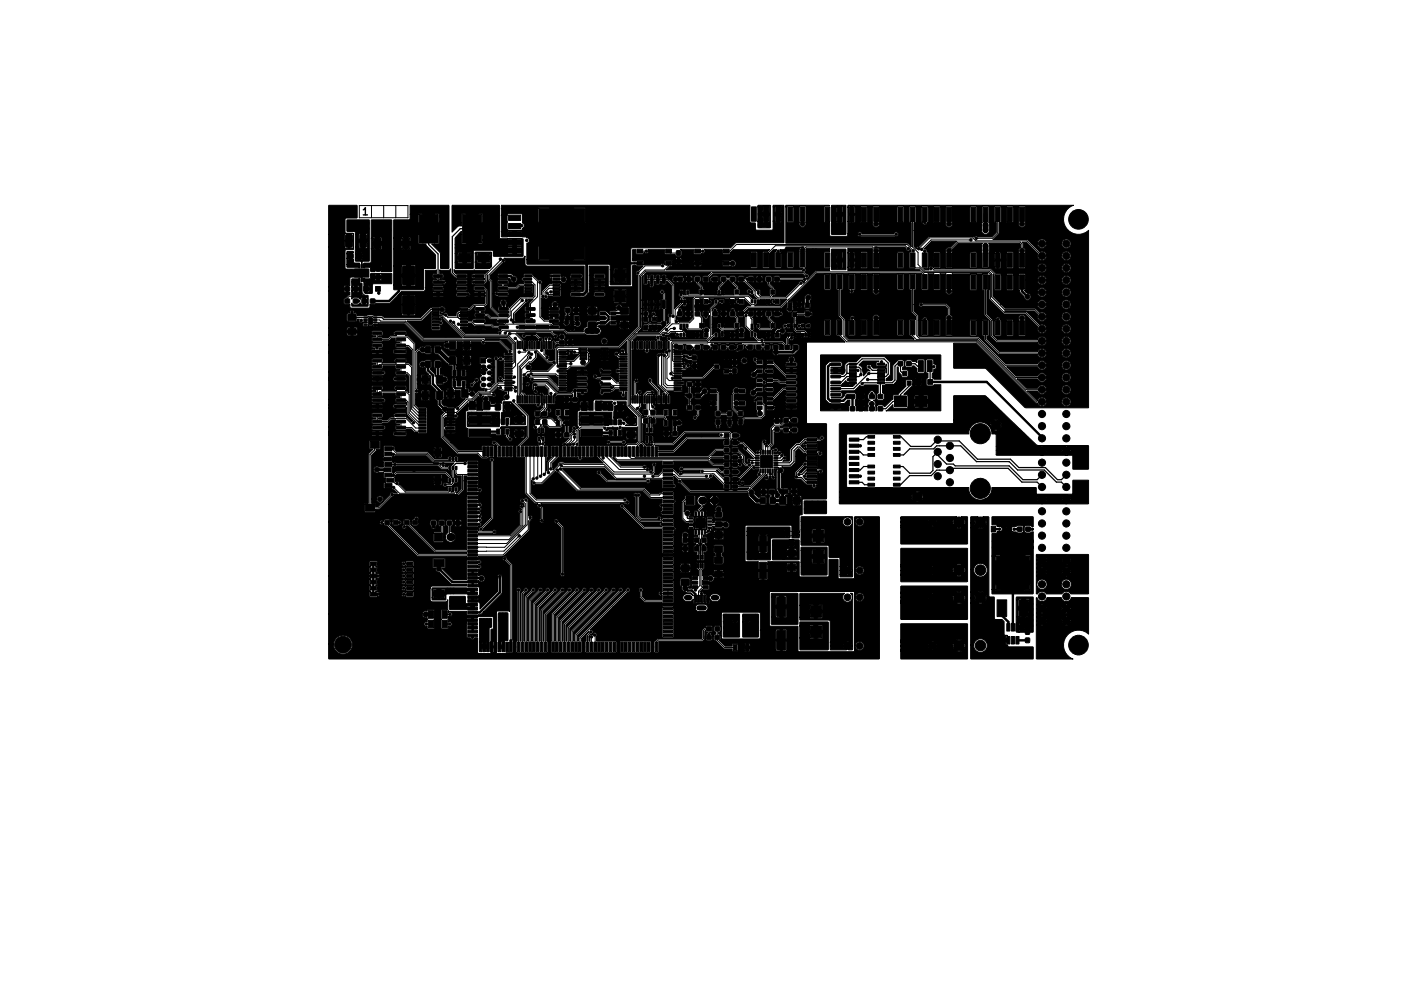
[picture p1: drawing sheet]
<svg xmlns="http://www.w3.org/2000/svg" width="297mm" height="210mm" viewBox="0 0 297 210" stroke-linecap="round" stroke-linejoin="round" font-family="sans-serif">
<defs><g id="words">
<text font-size="2.1" x="75.7" y="44.9">1</text>
</g></defs>
<g fill="none" stroke="#000" stroke-width=".21">
<path d="M73.2 46.6l2.2 2.2v3.5M73.2 47.7h2.2M74.3 46.6h1.1M75.1 42.9h10.1v2.6h-10.1zM76.6 46.6v1.1M77.6 42.9v2.6M78.9 46.6h1.1M78.9 48h1.1M80.1 42.9v2.6M81.2 46.6l-2.4 2.4v1.8M82.7 42.9v2.6M82.9 48.5v1.2"/>
<path d="M84.8 50.8h-1.9v1.1M86.5 54.4h1.5M86.6 44.7v-1.1h2.9v4.1M86.6 45.8v1.2M90 43.6h1.2M91.5 57.7v1.2h1.2M92.3 43.6v1.6M92.3 46.3v1.3M98.6 47.7h2.2l.7 .8v1.8M98.9 43.9h1.3M98.9 57.7h1.2M99.8 55.5h2.3"/>
<path d="M101.1 53.8l-.1 1.7M101.5 43.9v1.3M101.5 46.5v1.2M104.5 54.1v.2M104.6 54.2l-3.1 3.2v1.3l-.3 .2h-2.3M105.1 58.9v1.3h2.7l.7-.6h1.8M105.2 54.4l-3 2.9v1l.4 .5v5.5l1.5 1.5h1.1M109 47.1l-1.5 .1M109 47.1h.1M110.3 58.9h.9l.6 .6v2.3l-.4 .4h-2.6l-2.2 2.3v1.4l-.6 .5h-3.5l-.6-.6h-1.6v-1.3M110.3 57.6h.9l1.1 1.1v3.3l-1.5 1.4v2.4M110.3 58.3h-.8"/>
<path d="M112.8 58.9v7.3l.9 .9h2.1v-1.3M116.2 59.6h-1.4l-1.4 1.4v.9M117.3 48.9h6.9v1.3M120.3 57.7h1M124.2 46.3v1.3M124.2 51.4v2.6M124.2 45.1h1.3M124.2 43.8h1.3M125.5 46.3v1.3M125.5 48.9v1.3M125.5 51.4v1.3M125.5 54h1.2"/>
<path d="M126.7 43.8v1.3M126.7 46.3v1.3M126.7 48.9v1.3M126.7 51.4v1.3M130 55l-.5 .1v2.4M132.7 56v5l-.9 .8h-2.3M133.7 52.4h1.3M134.9 58.4h4.5l1.2 1.2v6.4M136.1 58.4v1.2M138.4 55.5h-3.7l-1.5 1.5M139.7 55v.5l-.9 .9h-4l-1.3 1.2v10.7l-4.2 4.2h-12.7l-.4 .4v2.9l-1.8 1.8h-4.2l-.7 .7M139.7 52.4l.3 .4h1.7"/>
<path d="M141.7 54.6v1.3M145.7 58.3v.8l.9 .8v1.6l-.2 .1h-2.6l-.1-.6M145.7 55v.9M145.7 52.4h1.1M154.8 58.3h.4l2.5 2.5v.8l.7 .6h5.8l3.1-3.1M158.9 43.6v1.1M158.9 45.8v1.2M160 44.7v1.9l.4 .4M160.5 58.3v1l.9 .9v1.3l-.5 .5h-2l-.5-.5v-.5M162.3 58.3l5.8 .1M162.6 52.4v1.9M167.6 52.3l.8-.7h13.8l.8 .7"/>
<path d="M167.9 56.4l-.3 .2h-32.7l-1.1 1.1v10.7l-2.6 2.6v13.7l2.3 2.3v5.3l-.6 .5h-1.9l-.3 .3v1.2M168.5 57.7l-.7-.8h-19l-1.4 1.4M169.8 52.8v.7M169.8 52.2h.6M170.4 52.8v.7M174.2 48.3h.1M174.2 47.1v1.2M175.4 44.7v3.4l.1 .2M175.4 58.8v7.1l.9 .9v3.4l.9 .9h26.9l10.2 10.3h3.4M175.4 54.3l-1.2 .1v1.1M177.9 58.8v2M179.5 48.9l.3 .2h7.1l.3-.2"/>
<path d="M189.7 51.9l-.6-.6h-27.1l-2 2v1M190.6 54.3v1l.7 .6h.8l.9 1h13.5l.4 .4v5.1l2.9 2.9h4.5l3.4 3.4M190.6 44.7v6.9l1.2 1.1v2.5l1.4 1.4h13.4l.5 .5v4.9l2.7 2.6h6.4l1.5 1.5M190.6 58.8v6.2l.9 .9v4.2l.5 .5h12.3l5.7 5.7h7.7M190.8 52.4l-1.3-1.4h-35.7l-1.4 1.4h-.7M191.9 51.9l2.3-2.2h9l.6 .6h10.7l3.2 3.1M193.2 44.7v1.8M193.2 52.4v1.9M193.2 58.8v-1.4l-.7-.6h-21.9l-7.5 7.3h-6.9l-1.4 1.4M194.4 56.1h.4l.3 .3h11.8l1.5 1.5v1M194.7 53.3v.9M198.2 52.3l1.8-1.8h13.1l.4 .4v1.4"/>
<path d="M202.8 50.1h-8.3l-2 2M202.9 52.1l-3.9 3.9h-1.4l-.5-.5v-2.1l-.9-1h-1.5M205.9 58.9v6.8l1.2 1.2v3.2l1.1 1.1h9.5M208.1 44.7h.3v3.9l-1.1 1.2h-3.4M72.5 62.9v-.6l.5-.5h.9l.4-.3v-1.2h.5l1.3 1.3v1.3M73.5 65.7v.5M74.3 62.9h.6M76.4 66.8l-1 .1M78.4 66.8h.9l.2 .3h5.2l3.8 3.7h12.4l.3 .3h3.1l2.3 2.3M78.4 66.3h.6M78.4 67.3h6.2l3.7 3.8h12.2l.5 .4M78.8 69.6v1.3h2.4l.4-.5h3.5l1.4 1.3v12.9l.9 .9h.8"/>
<path d="M78.8 75.3v1.3l.5-.5h6.1l.6 .6v8.7l1.4 1.4h.8M79 60.3l.1 .2v.7M83.8 76.6v1.2h1.3l.6 .7v7.3l1.7 1.6h.8M83.8 70.9v1.2h1.5l.9 .9v12l1.2 1.1h.8M88.3 73h-.9l-.5 .5v7.7l.1 .5M91 65.9h1.3l4.6 4.6h9l1.3 1.2v3.7l-1 .1M91 67.2h.8l.3 .2M91 66.5l1 .2M94.1 67.1v.2l2.9 2.9h9l1.4 1.4v4l-.3 .4h-.9M94.7 67.3l.3 .3v.3l2.1 2.1h9l1.6 1.5v4.9l-.6 .6h-.9M94.9 79.2v.9M96.5 61.5h1.3"/>
<path d="M96.9 67.2h1.6l.7 .6h3.4l.5 .5h2.1M99.1 67.1h1.2M99.6 79.4l-1 1M100.1 60.2h1l.5 .5v2.7l-.4 .3h-2.2l-.8 .9h-1.3M103.6 74.9v5.1l-1.2 1.3h-.8l-.1 .1M103.8 61.3l.1 .2h1.2M104.1 67.1h1.1v.1l.5 .5h9.4l.7 .6M104.5 79h.1M104.5 79h.3l.5 .5h.9M105.5 69.5l.3-.3h9.3l1 1M106.2 79h.1M106.5 69.7h1.1l1.5 1.5v.8"/>
<path d="M107.3 79.8l-.2 .2h-2.9l-1.9 1.8h-2.3l-1.4 1.5h-1.1l-1.9 2M107.4 78.7l-.2 .3h-1M107.6 70.7l.5 .5v.8M107.9 66h1.3M108.5 73.5h1.2l.5-.4h1.9l2.6 2.6h1M108.8 61.2l.3 .3h1.2M109.1 62.7l-2.3 2.3v1.8M109.5 70.1l.2-.3h2.2l1 1.1M109.6 72v1M110 62.7l-2.7 2.8v1.7M110.4 78.4l.3 .3h3.7l2.2 2.3h1M110.5 73.6l-2.4 2.4v7.4"/>
<path d="M110.7 74.7l-2 2v5.4l.4 .4v.9M110.9 78.1h5.2l.4 .4h1.1M111 66.7l-.2 .4M111 74l-.5 .1-.3 .4v.3l-1.7 1.7v5.8l.1 .1v1M111.1 70.3l-1 .9v.8M111.2 79.2h3.3l2.2 2.3h.9M111.9 73.5v1.1l-.9 1h-.5l-1.5 1.5v4.7l.6 .7v.9M112.9 70.9l-.3 .2v.9M112.9 70.9h.1M113.1 72l.1 1.1M113.6 72v2l.7 .7M114 70.7l.1 1.3"/>
<path d="M114.3 61.2l.3 .3h1.6M114.8 70.7l-.2 .2v1.1M116.2 60.2h-1.5l-.8 .8v.8l.1 .2M116.2 60.9l-1.1 .1M116.6 77.5h1M117.4 71.5h-1.2l-.6 .5M117.6 77.5h.1M119.2 75.9l-1.6 .1M120 73.5l.1 .1h2.6l.2 .2v1.8l-.9 .8h-2.9l-.5 .6h-1M121.9 73h-5.1l-.3 .3v2.9l.2 .3h.9M121.9 72.9v.1M121.9 74.2h-.8l-1.2 1.3h-2.3"/>
<path d="M122.7 69.1l-.5 .5h-3.6l-.7-.6h-12.9l-.6 .5M124.3 78.6l.4 .4h3.1l.9 1h1.5M125.6 79.9l.4 .4h1.6l.2 .2h2.4M125.6 77.3l.4 .4h.6M133 79.5l-.4 .3v3.6M134.9 62.2v1.3M136.1 62.2v1.3M136.5 65.5l.2 .2v.9M137.4 62.2v1.3M137.6 74.2v6.1l2 2v1.1M138.2 74v6.5l.9 1h2.5M138.3 61l.4 .3v6.3h-3l-.8 .8"/>
<path d="M138.8 74.2l-.3 .3v5.7l.8 .8h2.3M139.2 73.5l.2 .3v.4l-.5 .5v5.3l.5 .5h2.2M139.8 73.2v1.3l-.5 .4v4.1l.5 .5h1.8M140 65.9v1.5l-2.3 2.3h-4.8l-1.5 1.4v13.5l2.3 2.3v5.6l-.6 .6v1.2M140.2 78l.4 .5h1M140.8 68.6h-.7l-.8 .8h-.8l-.5 .5h-5l-1.3 1.3v13.3l2.3 2.3v5.6l.7 .7v1.2M141.5 69.8l.7 .1M141.6 76.5h1.3M142.4 77h.1M142.7 75.9l-1.1 .1M142.9 69.9v-.4l-.3-.3h-2.5l-.5 .4h-.7l-.3 .4M143 62.9v.6"/>
<path d="M143.8 76.3l-.7 .7h-1.5M143.9 72.5h1.8M145.7 65.5l.9 .9v2.2l-.2 .1h-2.6l-.3-.2v-.5M147.4 72.5h.7M147.4 65.5v.7M149.6 69.9h-.4l-1.5 1.5h-7.2l-.3 .2v5.9l.5 .5h.9M149.6 62.9v.5l-1.1 1.1v5.8l-.9 .8h-7.5l-.4-.4M149.7 76.6h-.5l-2.4 2.4h-6.3M151.1 72.5h1.8M153 64.8v.7M153.1 65.5l.8 .9v1.8l-.5 .5h-2.8l-.4-.4v-.3M153.4 77.5h-1.7"/>
<path d="M153.9 61v-1.1l-.9-.8v-.8h-1.9v.8l-.9 .8v1.1M155.8 65.8v2.3l1.3 1.2v.6M156.1 72.5h.6M157.1 62.9v-.3l-.8-.8h-13.6l-.3 .4v1.2l-1.4 1.3v2.2l.3 .3M157.7 69.9v.5l.7 .6h.8M157.7 62.9v.5l-.2 .2h-.5l-1.6-1.5h-10.1l-.4 .4v4l-.8 .9h-2.2l-.2 .2h-1.3l-1.2 1.2M157.7 75.1v.2l.3 .3h.7M158.5 72.5h1.8M158.7 79.4h.6l.3 .5M159.4 72l-.2-.2h-3.9l-1.2 1.2M160.6 65.5v.9l.8 .9v1l-.4 .4h-2.3l-.3-.3v-.4M160.9 79.4h1.6l.4 .5h2.4"/>
<path d="M160.9 75.6h.5l2.9 3h1M162.3 65.5h.8M164.7 69.9v.6l-.2 .2v1.8l-1.1-1-22.7 .1-.2 .3v3.3l.2 .3h.9M165.4 69.9v.7M166 65.6v.1M166 65.7v3.1l.4 .4h1.6l.3 .3v.4M168.9 68l-.4 .1M169.3 65.5l-3.3 .1M175.4 68.4v1.5l1.4 1.5h27.2l12.5 12.5h1.2M178.1 66.4l-.2 .1v1.9M188.2 61.6h-1.4v1.8M190.6 68.4v1.7l.8 .8h12.8l8 7.9h5.5"/>
<path d="M192.4 63.6h5.1l.7 .8v2M193.2 66.7v1.7M205.9 68.4v2.5l2.8 2.8h9M208.4 66.7v1.7M78.8 81v1.3l.5-.5h5.6l.6 .6v3.8l1.9 1.9h.8M78.8 86.7v1.3h2.2l.7-.6h3.1l2 2h1.4M81.1 94.8l8.1 .1 1.5 1.5h4.3l.3-.3v-.3M81.1 99.2h.9l.2 .1 .6-.6h10.3l.9 .8v.8M81.1 97h10.4l.8 .7h1.7M82 93.6v.2l.8 .8h6.5l1.5 1.5h2.9l.3-.3M82 93.6l-.9 .1M83.8 82.3v1.3h1l.4 .3v2.6l2.3 2.2h.7"/>
<path d="M83.8 88v1.3h2.2l.7 .7h1.5M94.1 89.4h-.9M95.2 86.9l-2.1-.1-.5 .4v4l3.1 3.1h5.4M95.3 97.7v1.1l.2 .3h3.2M96.6 99.1v3.2l-1 .9h-13.7l-2.8 2.8h-1.8M102.7 96v12.2l-2.2 2.3M103.1 82.4h-2.6l-.2 .1M103.2 92.5h.4l.7 .6v1.2M103.5 94.3v1.3M103.5 95.6h.1M104.5 81l.5 .5h1.2M106.2 81h.9l.6 .7"/>
<path d="M106.9 85.7v.8M107.3 83.7v.2l2.9 2.9v4.4l-1.9 1.9v1.2M107.5 94.3l-.1 1.3M107.7 85.7v.8h.8M107.7 80.9l-.4-.4h-3.3l-1.6 1.6h-2.3l-1.4 1.5h-.8l-2.5 2.5h-2.3l-.8 .8v4.4l3.4 3.3h4.1l.9 .9h1l.2-.2v-1M109.9 94.3v8.6l2 2h19.2M110.7 94.3v8.8l1.3 1.3h18.6M111.5 94.3v5.6l-.1 .1M111.9 80.4h2l.7 .7v2.3M112.3 88.1l.7-.7h2.1l1 .9h.4M112.3 94.3v5.3l-.2 .2M112.4 88.1l.5 .5v.4l-.3 .3v.6"/>
<path d="M112.6 91.7l.3 .3v.5l-.2 .2M112.6 83.4v.9l-.2 .3M113.1 94.3v4.9l-.2 .2M113.2 82.4l-.1 2 .2 .1M113.5 91.7l-.1 1M113.6 83.4l.1 1.7-1.3 1.3M113.7 88.1l-.5 .5v.4l.3 .3v.6M113.9 94.3v4.5l-.2 .3M114.1 83.4v1.7l-.4 .5v.8M114.3 89.8h2.3v1M114.6 98.7h.1M115 92.8h.1"/>
<path d="M115 92.8l-.3 .3v1.2M115.1 82.2v1.2M115.5 94.3v1.2l-.9 1v2.2M116 82.4l-.4 .3v.7M116.3 94.3v1.1l-1.2 1.2v1.3M116.5 98.2l4.2 4.2h13.7l1.6 1.5h3.5M116.5 86.1v1l.7 .7v1l-.2 .3h-2.2l-1-1M117.1 92.8v1.5M117.1 97.9l4.2 4.2h13.2l1.3 1.2h2l.2-.2h1.5M117.2 97.1l.3 .3h8.8l2.4 2.5h10.8M119.9 90l-.8 .8v.8l-1.2 1.2M119.9 89.4l.6 .6v2l-.7 .8"/>
<path d="M120 91.3v.5l-.9 1M120 90.6h-.3l-.4 .4v1l-.8 .9M120.1 81.5l-.7 .7h-3l-2.3-2.3h-2.4l-.3 .3v1.1l.5 .5M121.1 94.3l.1 1.3M121.4 86.4h1.8l.4 .3v1M123.4 86.4h.8M124.3 94.3v1.6M124.3 95.9h.1M125.1 98.7l1.8 1.8h8.5M125.1 94.3v1.1l3.2 3.1h7.7M125.9 94.3l.1 1.3M126 85.2h.6"/>
<path d="M126.4 89.4l-.3-.2h-4.7l-.6 .6v2.7l-.3 .3M126.7 94.3v1.1l2.7 2.6h5.9M126.7 91.6h1.1M127.1 92.3h3.2M127.5 94.3v1.1l2.2 2.1h4.9M128.3 94.3v1.1l.6 .6h19.1l1 1h2.8M129.5 89.3v1.1M130.2 81h-1.8l-.5 .5h-1.7l-.5 .5M130.3 86.5h.1M131.3 86.5l.5 .5v.8M131.5 94.3v1.1l.4 .4h16.3l.3-.3h3.3M131.6 86.5h-1.9"/>
<path d="M131.6 86.5h.1M133.6 81.9l-.5 .5v1M135.1 83.4v2.6l-.1 .1M135.2 91.5l-.1 .8M135.6 83.4v2.1l.7 .6M136.1 91.5v.8M136.4 99.4h1.1l1.2-1.1h2l1.2 1.1h5.7M136.7 97v1.5l-.5 .5h-8l-2-2h-8.4l-.2-.3h-.6l-.2 .2v.3l-3.6 3.6h-1.7M138.4 99.9h.1M138.7 82.3l-.1 1.1M139.1 86.1v.5l-.3 .3h-3.3l-.5 .5v.5l.2 .2v1.7M139.1 88.3v-.9l-.3-.3h-2.3l-.2 .3v.5l-.2 .2v1.7"/>
<path d="M139.2 90.5v1.2M139.5 99.1h1.4l.8 .8h6.3l.5-.5M139.5 98.3h.1M142.1 98.9h7l2.7 2.7M142.3 97.9h7.6l.7 .6h1.2M142.5 98.9h.1M143.4 82.5v.2h.6M144 80.3v4.8M145.8 85.1v1.5l-.6 .6M146.7 98.4h2.8l1.7 1.7h.6M149 81.7h.6l.4 .3v4.4h2.4M150 88.1v.9"/>
<path d="M151.8 94h-2.3l-1.5 1.5h-15.3l-.4-.4v-.8M151.8 90.9l-.5 .5h-7.8l-2.8 2.9h-3.6M151.8 92.5l.9-.9v-1.1l-.3-.2h-9.4l-2.4 2.4h-3.8l-.5 .4v1.2M152.4 88.1v.8M153.5 94h.6l1.2 1.2v1.4l.5 .5h.8M153.5 95.5h1.2M153.5 98.5h.7M153.5 90.9h.7M153.5 92.5h1.7l2.6 2.6h.4M153.5 97h1.1M153.8 81.5l-.8 .8v2.9l1.2 1.2h.5M155.7 93.6l2 2h.5"/>
<path d="M157.1 96.6h.1M157.1 96.6h1.1M157.5 97.6h.7M158.2 97.1h-1l-2.9 3h-.8M158.2 94.5h.6M158.7 83.2h-.7l-.1 .4M158.7 84.2h.5l.4 .5v1.9l-.6 .6h-3.5l-.8 .9M158.9 94.4l-.1 .1M158.9 98.3l-.3 .3v.5M159.4 98.3v.6l-2.7 2.7h-3.2M159.4 93.9h.1M159.5 96l.4 .4h.2"/>
<path d="M159.6 92.2l-.2 .3v1.9M159.9 98.3v.5l-3.8 3.8h-12l-2.1-2.1M160.1 93l-.2 .2v1.2M160.4 99.5l-.3 .3M160.4 98.3v1.2M160.4 99.5h.1M160.9 98.3v.7M161.4 98.3v1.2l.1 .2M162.1 94h-.6l-.1 .4M162.8 97.9l.3 .3M164.2 89.8l-.1-.2h-2.4l-.3 .3v2.8l-.5 .5v1.2M164.2 87.8l-1 1h-1.4l-.6 .6v3.2l-.8 .8v1"/>
<path d="M165.3 81.1h-1.7l-2.1 2.1h-.6M165.4 89.8h.6M165.4 87.8h.6M168 93.1h1.6M168 99.4h1.6M168.1 96.9l-1.7 1.8v.9M169.6 94.4h1.3l.4 .3M169.6 98.2h1.6l.2 .2M171.7 91.4l-.4 .4h-1.7M81.1 101.4h.6l1.7 1.6h11.5l.4-.4v-.4M81.5 100.3h.4l.7 .7h.3l1.8 1.7h9l.3-.2v-.3M82.7 109.1h.7"/>
<path d="M84.3 119h1.2M84.3 117.7h1.2M85 109.1l6 6h14.3l3.2-3.2M87 108.3l-.3 .2v.6M92.3 109.2v2.2l-.7 .7M93.9 109.2v2.7l.2 .2M98.7 106.3h1.4M98.7 109.5h1.4M98.7 102.3l1.5 .1M98.7 118.3l1.4 .1M98.7 111.1h4.6M99.9 115.1h.1"/>
<path d="M100 107l-1.3 .1M100.1 106.3h.1M100.1 109.5h.1M100.1 117.3l-.2 .2h-1.2M100.2 107.8l-1.5 .1M100.2 108.6l-1.5 .1M100.2 105.4l-1.5 .1M101.6 115.1h.1M105.4 116.6l1.3 1.3v17.2M108.7 106.8l.1 .1v2.8l-2.1 2.2h-8M109 105.8l.2 .2v3.8l-2.9 2.9h-7.6M109.1 104.5l.6 .7v4.4l-3.8 3.9h-7.2"/>
<path d="M109.9 104.4l.2 .2v5l-4.7 4.7h-6.7M110.7 108.1v.3l-.3 .4v1.8l-5.3 5.3h-17.8l-6.4-6.4v-.4M112.6 105.5l.6 .5v2.7M116.2 108.8l1.3 1.3v9.8M129.9 105.7l4.6 4.6 6.2 .1M132.8 103.4l.2 .2v4.3l.8 .8h5.7M133.4 103.4l-.2 .2v4.2l.7 .7h3.6l.2-.2M138.3 109.5h1.2M138.4 107.1h.1M138.5 107.1h1M139.5 104.7h1.2M139.5 105.5h-1.3"/>
<path d="M140.7 101.5h-1.2M144.1 104.3h-.8l-.7 .6v3.3l.7 .7h1.1M145.7 113.9v.6l.2 .3v1.5M145.8 101.1h2.3M145.9 118.1v.5l.3 .3v3.4l-.3 .3h-.7l.1 .6M146 111.2v1.2l-.3 .4M146.3 109.2l-.3 .3h-1.6M146.6 111.2v1.2l.3 .4M146.7 104.3v1.5l-.7 .7v.8M146.7 118.1v.5l-.3 .3v3.4l.3 .3M146.9 113.9v.6l-.2 .3v1.5M155.8 100.3h.7"/>
<path d="M156.7 110.7h2.3l.1 .7 .3 .3v1.8h-2l-.7 .7v2.1M156.7 114h1.2M156.7 111.9h1.2M157.9 115.2v1.1M158.5 113.5h.1M158.5 102.7h1M163.7 114v1.2M165.4 115.5h-1.6l-.1 .8M167.9 114.9v.5l.8 .8h2.2M167.9 108.6v1.1M167.9 110.9v1.1M167.9 116.1v1.1"/>
<path d="M168.5 105.2h1.2M168.5 106.3h1.2M169.6 100.7l.5 .5v.3M169.7 116.2h.1M170.8 105.2h1.3M170.9 111.9h-1.7l-1.3 1.3M207.8 113h.8l3 3v7.7M209 113h1.3M209 114.3h1.3M211.6 113h1.3M211.6 114.3h1.3M214.1 113h1.3"/>
<path d="M214.1 114.3h1.3M84.3 124.1h1.2M84.3 122.8h1.2M84.3 121.5h1.2M84.3 120.3h1.2M92.7 133.2h1M93 130.3h1M93.5 123.1v.3l-.6 .6h-1.2M94 128.3h-1M94.1 123.1h.6M94.1 123.7h.6M94.2 125.1l1.2 1.2h3.3"/>
<path d="M94.2 125.7h1.3M94.9 125.1h.6M96.1 125.1v.6M96.8 125.1v.6M98.7 129.5h-1.1l-2.9 2.8v.9M100.5 129.4v5l.6 .7M100.5 130h.6M100.5 130.7h.6M101.1 129.4h.6M101.7 130h.7M101.7 130.7h.7M104.4 128.3l-.1 6.8"/>
<path d="M104.4 128.9v.6M105 128.3h.7M105 128.9h.7M105 129.5h.7M108.3 123.2v11.9M108.3 123.2h.1M109.9 123.2l-.8 .7v11.2M111.4 123.2l-1.5 1.4v10.5M112.9 123.2l-2.2 2.2v9.7M114.4 123.2l-2.9 2.9v9M116 123.2l-3.7 3.6v8.3M117.5 123.2l-4.4 4.3v7.6"/>
<path d="M119 123.2l-5.1 5.1v6.8M120.5 123.2l-5 5v6.9M122 123.2l-5.7 5.7v6.2M123.4 131.9l-.7 .8v2.4M123.6 123.2l-6.5 6.6v5.3M123.6 133l-.1 2.1M124.2 132.6l.1 .1v2.4M125.1 123.2l-7.2 7.2v4.7M126.6 123.2l-7.9 7.9v4M128.1 123.2l-8.6 8.6v3.3M129.7 123.2l-9.4 9.3v2.6M131.2 123.2l-10.1 10v1.9"/>
<path d="M133.9 123.2v1.4l.9 .9h4.7M139.5 123.9h-1.5M139.5 123.1v1.6M146.6 123.9v1.1M146.7 122.6h.7M146.8 122.6l-.9 .9v1.5M148.1 131.3h-.8l-.4 .4v1.6l-.2 .3h-9.2l-.4 .4v1.1M149.9 131.3l-.1 2.4 1.5 1.5h2.2M151.6 128.8l.5 .4h1.4M151.6 129.9v2.3M157.7 128.8l-.4 .4M157.9 129.9v1.2"/>
<path d="M157.9 128.8l-.5 .4h-1.3M164.5 129.7h1.2M168.1 125.1h1.3M168.1 134.5h1.3M170.7 125.1h1.3M170.7 134.5h1.3M213 129.5h1.1M213.9 128.9h.1M213.9 127v2.3h1.2l.2 .2M214.1 130.7h1.2"/>
</g>
<g fill="#000" stroke="#000" stroke-width=".21">
<path d="M72.1 59.9h.9v.8h-.9zM72.3 49h1.1l.2 .1v2.3l-.1 .2h-1.1l-.2-.1zM72.8 53.1l.9-.1 .1 .8-1 .1zM72.5 52.6h1.4v.2h-.2v1.3h.2v.7l.1 .1h1v.9l-2.5-.1v-.5l2.5 .1-.1-.3-.2 .2h-2.2v-1.3l.4 .2v-.3l-.4 .1v-.9l.4 .1v-.3l-.4 .2zM73.8 59.9h.9l.1 .8h-.9zM68.6 42.9h6v2.5l-2.3 .1-.2 .2v2.8l.2 .2 1.6 .1v3.2l-1.6 .1-.2 .2v3.7l.2 .2 4.6 .1v1.3l-1.1 .1-.2 .2v.8l-.1-.7-.2-.2h-2l-.2 .2v1.7h-.4v1.2l.4 .1v.6h-.3l-.9 .8-.1 .8 .2 .3h1.1v.6l.2 .2h3.8l.2-.2v-.6l.8 .1 .4-.3h3l1.7-1.7h.7l.1 1.8h1.2v-1.9h.3v1.9h1.3v-1.6h3.5l.2 .2h.8v-.3h.4v.3h.8l.2-.2-.1-.1-5.8 .1-.2-.4h-2.5l-.2 .2h-.7l.3-.3h11.8v.5l.3 .2h1.7l.8-.2 1.8 .2 .1-.3h.3l.1 .3h.8l.1-.2v-.1l-3.2 .1 .2-.3-.2-.3 1.9 .1v-.3h.3v.3h1v-.2l-.2-.1h-1.9l-.2 .2h-.9l-.8-.3h-1.7l-.2 .2-.1 .2h-11.8l.1-.1 7.7 .1v-.3h.4v.3l1-.1-.2-.2h-2l-.2 .2h-6.7l.2-.3h4.7l.3-.3v-.6h1.5l.1 .5 .3 .2h1.8l.2-.2v-.5h2.6v.5l.3 .2h1.8l.2-.3v-.5l-.3-.2h-1.7l-.3 .3h-2.6l-.3-.3h-1.7l-.3 .1-.1 .2h-1.5v-3.6l2.4-.1v.8l-.7 .1-.2 .3 .1 .6 .8 .1v.2l-.8 .1-.1 .7 .3 .2h1.8a.59 .59 0 0 0 .8-.6h2.1v.5l.3 .1h1.8l.2-.3v-.5l-.2-.2h-1.8l-.3 .4h-2.1l-.4-.3-1-.1v-.2l.7-.1 .2-.3-.2-.6-.7-.1v-.8l1.9 .1 .4-.3 .1 1 .9 .8 .5 .3 1.8-.1 .2-.2v-.5l-.3-.3h-1.7l-.2 .2-.6-.6v-.4l.3 .1h3.7l.3-.1 .2 .1h2.7l-.8 .9-2-.2a.56 .56 0 0 0-.6 .2 .56 .56 0 0 0 0 .6l.7 .3 1.9-.1v.4l-1.9-.1a.65 .65 0 0 0-.8 .7l.4 .3h2.2l.6-.6v-1.3l.2-.1v1l.4 .5v5.4l1.8 1.8h-1.5l-.6-.6-1.5-.2v-.3h.7l.2-.1 .1-.6-.3-.3 .7-.6v-2.8l-.7-.8-.2-.1h-1.8l-.2 .2-.1 .4 .3 .4h2l.1 .1v2.5l-.2 .2h-2.1l-.9 .8-.4-.1h-1.6l-.1 .7-.3 .1-.4 .3v.6h-1.6l-.1-.1a.47 .47 0 0 0-.5-.5 .47 .47 0 0 0-.5 .5l-.2-.2h-.4v-.3a.73 .73 0 0 0 .9-.3 .73 .73 0 0 0-.2-1 .73 .73 0 0 0-.9 .2h-1.5l-.4 .1-2.1 2h-7.5l-.5-.3h-1.6l-.4-.3h-.9l-.3 .2-2 .1v-.4h9.3l.2 .2h1l.1-2h.3v2h1.1l.2-.2-.1-1.8h-2.7l-.1 1.8h-9.3l-.2-.2-.4-.1a.47 .47 0 0 0-.5-.5 .47 .47 0 0 0-.4 .5l-.5 .1-.1 .3v1.1l.1 .3 1.6 .1 .3-.2 .1-.4 .4 .1a.47 .47 0 0 0 .2 .6 .47 .47 0 0 0 .6-.1h.8v.2h-.8v.6l.3 .1h.6l.2-.1h.9l.3 .1 .1-.2h.4v.2h.2l.1-.2h-.7v-.2h.7v-.1h5.6l3.7 3.7h5.4v.2a.72 .72 0 0 0-1 .6 .72 .72 0 0 0 1 .7l.4 .4h1.1l.3-.2h1.2l.1 .2h.6v-.9h.4v.8l.5 .1 .2-.2v-.7h-1.8v.7h-1.2v-1.7h1.2v.6h1.8v-.6h2a.51 .51 0 0 0 .5 .7 .51 .51 0 0 0 .5-.6h2.8l1.9 1.9v.3l-.8 .1-.1 .6h1.2v.3h-1.5l-.4-.1-.4 .2a.47 .47 0 0 0-.7-.2 .47 .47 0 0 0 0 .7v4.7l-.5 .5-.4-.6a.71 .71 0 0 0 0-1.3 .71 .71 0 0 0 0-1.3 .71 .71 0 0 0 0-1.3 .72 .72 0 0 0 .2-1 .72 .72 0 0 0-1.1 0l-.2-.3h-1l-.2 .2v1l.3 .2-.2 .4h.8v.8l.4-.3 .3 .3-.3 .3-.4-.3v.8h-.8l.3 .5h-.1a.72 .72 0 0 0 .1 1.3 .72 .72 0 0 0-.3 .9 .72 .72 0 0 0 .9 .3l-.2 .6h-1.1l-.6 .5a.75 .75 0 0 0-.5-.6 .75 .75 0 0 0-.8 .3v-.4a.54 .54 0 0 0-.7-.3l.1-.8 .7 .1a.47 .47 0 0 0 .5 .4 .47 .47 0 0 0 .4-.5l.5-.5a.47 .47 0 0 0 .5-.4 .47 .47 0 0 0-.5-.5 .47 .47 0 0 0-.4 .5l-.5 .5-.3 .1-.2 .3h-.7v-.8l-.2-.1h-1.1v.9h-.4v-.9h-.3a.54 .54 0 0 0-.6-.6 .54 .54 0 0 0-.4 .8l.1 1.5h-.2v.9h.7v-.5l1.2 .1v1.4l.3 .2 .7 .1-2.1 1.9-.2-.2h-1.4l-.3-.2-.4-.1-.5-.4v-.7l.4-.2 .1-.4h.4l.2 .2h.5v-.8h.4v.8h.6l.1-.2v-.6h-1.7l-.1 .6h-.4l-.1-1.3-.5-.4h1l.1 .7h.6v-.9l-1.7 .2-1-1h1.1l.3-.1a.41 .41 0 0 1 .6-.3 .78 .78 0 0 0 .3-.9 .78 .78 0 0 0-.8-.6l-.2-.2h-.6v-1.2l.3-.5-.1-1.2-1.1-.1-.3 .2v1.2l.3 .4-.1 1.6-.1-.5-.9-1 .3-.5-.1-1.2-.3-.2h-.9a.46 .46 0 0 1-.7 .2 .76 .76 0 0 0-.6 .9 .76 .76 0 0 0 1.1 .5l.2 .2 .1 .6 .6 .6h-.6v.9h.7v-.8l.3 .2v1.9l1.1 1.1-.2 .3v1.4l.1 .3 .4 .1v1l1.3 1.5-.6 .7v4.7l3.5 3.4h4.1l1 .9h1.1l.5-.3h1v-2.4h-2.5l-.2 .1v.8h-4.8l-1.6-1.6h8.5l.3 .5 .5-.1 .4 .3h-.2l.1 2.4 3.5-.1v-2.3h-2.6l-1-.9a.58 .58 0 0 0-1 .2h-8.5l-1.3-1.3v-.8l1 .1v-.2h.4l.1 .2h.5l.2-.2-2.2 .1v-.6l.3 .2h1.8l.1-1h-1.9l-.3 .2v-.8h.3v.3h.7v-.4h.4v.4h.7l.1-.3h-2.2v-.6h.3v.2h.7v-.3h.4v.3h.7l.1-.3-2.2 .1v-.3l.3-.3v.2h1.8a.47 .47 0 0 0 .7-.3 .47 .47 0 0 0-.4-.6l2.5-2.3v.4h1.7l.1-.8-.6-.1 .9-.9 .4 .3 .5-.3 .2 .1a.79 .79 0 0 0-.1 .9l-.2 .4v1.2l.2 .4h-1.3l-.1-.8h-1.7v.8h-.3l-.3 .3v3.1l.3 .3 .3 .1v1.8l4.7 .1 .2-.2v-.6h.8l.2 .3 1.1-.1v-1.4h.4v1.4l.4 .1 .1 .3 .4 .5a.47 .47 0 0 0 .7 .4 .47 .47 0 0 0-.1-.8l1.5 .1 .1-.7h.3l.1 .7h.7l.1-.7h-2.1v.6l-.8-.1-.3-.3 .2-.2v-.9h.9v.6h.9v-.7h.3v.7h.9v-.7l-1.9-.1-.2 .2h-.9l-.2-.4-1.7 .1-.1-.1 .2-.3 5.3-.1v2.1l-1.9 2h-.4v2.3l1.9 .1 .1 7.5 2 2.1 .6 .1-.1 .6 .7 .4v2.1a.47 .47 0 0 0 0 .8 .47 .47 0 0 0 .7-.3h2.1l.2 .4 .4 .1 .9 .9v9.3a.47 .47 0 0 0-.1 .7 .47 .47 0 0 0 .7 0 .47 .47 0 0 0 0-.7v-9.5l-1.1-1.1a.47 .47 0 0 0-.4-.5 .47 .47 0 0 0-.6 .4h-2.1l-.2-.5v-2.3l-.3-.4h16.4l.1 .4 .4 .1 4.4 4.4 3.9 .1 .1 5.1h2.3v-.6h1.8l.1 .2h.3v-.6h.4l.1 .6 .4-.1-.1-.5h-1.2v.4h-1.8v-1.1h1.8v.4h.4v-.5h.4v.5h.4l.1-.4-.2-.2h-1l-.1 .2h-1.8v-2.3h1.7v1.5l.4 .3 .9-.1 .1-.9h1.1v.8l.5 .2-.5 .6v.8l.2 .4h.5l-.1 1.5 .1 .2h.5l.2-.2-.1-2.6-.3-.7 .3-.2 .1-.8 .1 .8 .3 .2-.3 .8v2.6l.5 .1 .2-.2-.1-1.5 .7-.2 .1-.9h1.2l.1 1.2a.49 .49 0 0 1 .3 .5 .49 .49 0 0 1-.3 .4l-.1 1.1 .2 .4 .3 .1h1.2l.5-.4-.1-1.3a.49 .49 0 0 1-.3-.4 .49 .49 0 0 1 .4-.5v-1.2l-.3-.3h-1.5l-.4 .4h-1.2l-.6-.7 .5-.2v-.9h1.3l.2 .2h.7v-.7h.4l.1 .7h.6l.2-.1-.1-.6h-2l-.1 .5h-1.3l-.2-.3h-.7v-.3l.2-.1 .5 .1 .9-.8h.6l.1 .5h.8v-.7h.4v.7h.8l.1-.5-.2-.2h-1.8l-.2 .2h-.6l.2-.4 .3-.2-.1-.5h.4l.4 .4 1.6-.1a.74 .74 0 0 0 1.1-.5 .74 .74 0 0 0-.8-.9l-1.9-.1-.3 .2-.1 .3h-.4v-1.2l-.1-.1h-.9l-.2 .3 .2 .4-.2 .2 .2 .4-.2 .3 .2 .4-.2 .2 .1 .4-.7 .2-.3-.2-.4 .2-.2-.2-.4 .2-.6-.2-.1 .3v.8l.3 .2 .4-.1 .1 .4h-.7l-.2 .4h-1.1v-.2a.9 .9 0 0 0-.6-1.3 .72 .72 0 0 0-.8 .7h-1.7v-.9l.4-.2v-.5h2.6l.1 .3 .2 .2h.8l.2-.3 .2 .2h.9v-1.1h.4v1l.9 .1 .1-.2v-.8l-2.4-.1v.9l-.2-.4v-.3h-1.1l-.1 .5h-2.6l-.4-.2v-1.8h-2.3l-.1 .3h-.2a.47 .47 0 0 0-.3-.6 .47 .47 0 0 0-.6 .4h-3.2l-.5-.6v-3.8a.48 .48 0 0 0 .3-.7 .48 .48 0 0 0-.7-.1 .47 .47 0 0 0-.7 .2 .47 .47 0 0 0 .3 .6v4.1l.9 1 4.7 .1a.47 .47 0 0 0-.5 .5 .47 .47 0 0 0 .5 .4l-3.6 .1-4.3-4.3a.47 .47 0 0 0-.4-.5 .47 .47 0 0 0-.5 .4h-16.4l-.1-.4h17.7a.47 .47 0 0 0 .8-.1 .47 .47 0 0 0-.5-.7l-.1-.3-.3-.2-.4 .2h-18.1l-1.1-1.1v-2.7l.2 .2a.47 .47 0 0 0 0 .7 .47 .47 0 0 0 .7-.1h1.4l2.7-2.8 .5 .3 4.1 4h13.7l1.6 1.5 2.4 .1v.9a.47 .47 0 0 0-.6 .4 .47 .47 0 0 0 .6 .5v.6a.5 .5 0 0 0-.3 .5 .5 .5 0 0 0 .4 .4v.2h2.3v-2.5l.4-.3h1.2v3.4l.9 .8 .6 .1v.3h1.1l.1-.7-.1-.2 .1-.4 .1 .8h1v-1h.4v1h1l-.1-1h-2.1l-.3 .2-.2-.3-.9-.1a.71 .71 0 0 0 .3-.9h.8v.8l.3 .2 .4-.1 .2 .1 .4-.1 .2 .1 .5-.1 .1 .1 .1-.4h.2l.1 .4 .1-.4h-.5v-.4h2.1v.8l.5 .3 1.2-.1 .1-.3v-.9a.48 .48 0 0 1-.2-.7 .74 .74 0 0 0-.9-.6 .74 .74 0 0 0-.4 1.1l-.3 .4h-2.1l.1-.4h.2v.4h.2v-.4l-.6 .1-.4-.2-.3 .2v-.2l.6-.7 .1-.4 .4-.2 .3-.4h.5l.7 .6h.1v-.8h.4v.8l.4-.2 .4-.4v-.2h-2v.2h-.5v-.7l1.3 .1v-.8h.4v.8h.8v-.1a1.07 1.07 0 0 0-1-.7 1.07 1.07 0 0 0-1 .7l-.5-.1a1.07 1.07 0 0 0-1.8-.3 1.07 1.07 0 0 0 .5 1.7l-.7 .8v.5l-.4-.2-.3 .3-.8-.1a.72 .72 0 0 0-.7-.3 .72 .72 0 0 0-.6 .4v-1.9l.2-.2 .1 .8 2-.1-.1-2h-1.9l-.1 .5-.8 .9h-1.2v-.4l-.4-.3v-1.7h-2.3l-.1 .3h-.4l-.3 .3h-1.7l-1.4-1.3h-13.1l-3.8-3.8-.1-.3h8.7l2.5 2.5h6.3h-8l-1.4-1.5a.47 .47 0 0 0-.5-.5 .47 .47 0 0 0-.5 .5 .47 .47 0 0 0 .6 .4l1.6 1.6h8.2a.47 .47 0 0 0 .7 .1 .47 .47 0 0 0 0-.6h2.6l.1 1.9h2.3l.1-.2a.47 .47 0 0 0 .4-.4 .47 .47 0 0 0-.5-.5v-1.6l.9 .8-.1 .2 .1 .3 .5 .2 2 2 12.2-.1 .1 .9 1.3 1.4 .9 .1 .4 .2h.7l.4-.3-.1-1.4-1-.1-.6 .3-.7-.7h1.1l.1 .2h.4v-.5h.4v.5h.3l.2-.1v-.3l-1.4-.1v.3h-1.1l-.2-.9h1.3v.2h.5v-.4h.4v.4h.5v-.3l-1.2-.1-.2 .2h-1.3l-.4-.3 3-3v.3a.49 .49 0 0 0-.4 .6 .49 .49 0 0 0 .6 .4 .49 .49 0 0 0 .3-.7l.1-.1a.26 .26 0 0 1 .3-.1 .26 .26 0 0 1 .1 .4 .47 .47 0 0 0 .8 .2 .47 .47 0 0 0-.2-.8v-1.2h.7l-.2 .5v3.7l.8 1.2-.4 .2v.4h-.4l-.3-.4 .1-1.1-.1-.3-.4-.2-.8 .2-.2 .9 .4 .3v.2l-.3 .4v1.1l.4 .3h.8l.4-.4h.4v.4l.3 .2h1.1l.3-.2h1.3l.1 .2h.5l.1-.9h.4v.8h.6v-.8h-1.7v.7h-1.3v-1.8h1.3v.7h.7v-.8h.4v.8h.6l.1-.7-.2-.2h-1.5l-.1 .2h-1.3l-.3-.2 .8-.3 .8 .2 .1-.5h.4v.5l.4-.1v-.4h-1.3l-.1 .3h-.3v-1h.3l.1 .3h.5v-.4h.4v.4h.4l.1-.3-.2-.2h-1.1l-.2 .2h-.3l-.3-.2h-1.3v-2.4h2.7l.3 .5h1l1.3 1.2h1.1a.47 .47 0 0 0 .5 .7 .47 .47 0 0 0 .4-.7l.3-.1-.1-.9h-2.3l-.3-.3 .2-.1 .3 .2h2l.2-.2-.1-.8-2.1-.1-.3 .2-.2-.1 .3-.3h2.2l.2-.3 .2 .1a.49 .49 0 0 0 .6 .3 .49 .49 0 0 0 .3-.6 .49 .49 0 0 0-.6-.3h-.5l-.2-.3h-2.1l-1.1 1.1-.5-.1 1.2-1.2h2.5l.2-.1v-.8l-.2-.1h-2.1l-.6 .1-.2 .5-1.5 1.5-.3 1h-2.7v-.6a.72 .72 0 0 0 .6-.7 .72 .72 0 0 0-.5-.7l2-.1 .9-.9v-1.2h2.1v.7l.2 .2 2.2-.1 .1-.8-.2-.2-4.4 .2v-1.1l.5-.5 1.2 .9 .4 .1 .2 .2h2.1l.2-.3a.48 .48 0 0 0 .4 .6 .48 .48 0 0 0 .6-.4 .48 .48 0 0 0-.5-.5l-.7-.5h-2l-.4 .2-.9-.9 .3-.1 .1 .4 .3 .2 .3-.2 .3 .2h2l.2-.2v-.7l-.2-.1-2-.1-.3 .3-.3-.2-.4 .4h-.3l.9-.8 .4 .2h2l.2-.3h.6l.3-.2a.48 .48 0 0 0 .5-.5 .48 .48 0 0 0-.6-.5 .48 .48 0 0 0-.4 .6h-.4l-.2-.2h-2l-.3 .2h-.4l-1 1h-.7l-1.1 1.2-.1 2.3-.3 .3h-1.2l.2-.2a.47 .47 0 0 0 .6-.4 .47 .47 0 0 0-.5-.5l-.2-.5a.46 .46 0 0 1-.5-.5h-.6l-.1 .6h-.7v-.5a.47 .47 0 0 0 .7 0 .47 .47 0 0 0-.1-.7 .47 .47 0 0 0-.6 .1l-.5 .2v-.5l.5-.6v-2.6l.3 .2h.6l.4-.5h.5l.1 .4 .2 .2 .9-.1 .3-.4 .6 .5 .9-.1 .2-.3v-.6l-.3-.4h-.8l-.6 .4-.4-.4h-.8l-.3 .2h-.5l-.1-.3h.5l.5-.6h.8l.3-.4 .6 .4h.8l.3-.4v-.6l-.2-.3h-.9l-.6 .4-.3-.4h-.9l-.3 .3v.7l-.4 .4h-.1l-.1-.4h-1.2v.4l-.8 .8v3.2l-.4 .3-.3-.2h-.3l-.2 .2v-.1a.49 .49 0 0 0 .4-.6 .49 .49 0 0 0-.7-.4 .49 .49 0 0 0-.3 .6v1.6l-.4-.1-.2 .3a.47 .47 0 0 0-.6 0 .47 .47 0 0 0 0 .7l-2.6-2.6h-.7l-.7-.4-1 .1-.1 .9 .3 .3h.8l.7-.4h.4l.5 .5-.3 .3 .1 .4 .4 .2 1.7 1.7h-.6a.47 .47 0 0 0-.8 .3 .47 .47 0 0 0 .6 .5l-.7 .2-.3-.3v-1.4l-1.3-1.3-.1-.4-.4-.1-.9 .1-.1 .3 .1 .8 .9 .2 .4-.2 .5 .5-.4 .2-.4-.4-.9 .1-.2 .4 .1 .8 1 .1 .4-.4 .3 .2 .4-.2 .1 1 .5 .5 .8 .2-2.1 2.1-.5-.2-.9 .1-.1 .3 .1 .8 1 .2 .6-.4 2.5-2.6 .4 .3 1.1-.1v.3l-.2 .2a.74 .74 0 0 0 .1 1l-1.8 1.8h-2.3l-.1-.3-.4-.1h-.6l-.4 .3v.7l.3 .4h.9l.3-.4h2.2l-.5 .4h-11.7l-1.9-1.8-.1-.3h5.8l.7-.5 .2-.5 2.1 2.1v.7l.4 .3 .9-.1 .1-.8-.2-.5-.9-.1 3.2 .1a.47 .47 0 0 0 .7 .3 .47 .47 0 0 0 0-.8 .47 .47 0 0 0-.7 .4h-3.2l1-.2 .1-.3v-.7l-.3-.2h-.7l-.4 .2-1.4-1.4 .7 .6h.7l.1 .3 .3 .1h.8l.2-.3v-.6h.3l.1 .8 .9 .1a.73 .73 0 0 0 .7-1l-.6-.3h-.6l-.4 .1-.1 .3h-.3l-.2-.4h-.8l-.3 .1-.1 .3h-.4l-.8-.7h-7.2a.47 .47 0 0 0-.7 0 .47 .47 0 0 0 0 .7 .47 .47 0 0 0 .7-.1h3.6v.4h-3.8l-.4-.1-.4 .3-1-.8v-.3h-2.3l-.1 .6-.9 .9h-.6l-.2-.2 .3-.4v-1.2a.47 .47 0 0 0 .1-.7 .47 .47 0 0 0-.7 0 .47 .47 0 0 0 .1 .7v.8l-.3-.1-.4 .1-.1-.5-.5-.1-.1-.4-.3-.1-.5 .2h-4.4l-1.8-1.8 .9 .8h9.4l.1 1h2.3v-1h7.1l1.1 1h2.2l.2 .4h.9l.3-.3v-.6h.3v.6l.3 .3h.8l.4-.3a.47 .47 0 0 0 .7-.4 .47 .47 0 0 0-.7-.3l-.3-.3-.7-.1-.4 .2-.1 .3h-.3l-.2-.4-.8-.1-.3 .2-.1 .2h-2l-.8-.7 .3-.2h2.5l.3 .4 .9-.1 .2-.3v-.6l-.3-.4h-.9l-.2 .4h-2.5l1-.9h1.5l.3 .4 .9-.1 .2-.3v-.7l-.4-.3h-.8l-.2 .4h-1.7l-1.6 1.5h-10.2v-.6l3.2-.1 2.8-2.8h7.7l1-.1-.2 .2h-.8l-.2 .3 .1 .9 .9 .1 .4-.2v-.8l.4-.6 .9 .1a.73 .73 0 0 0 .7-1l-.7-.4h-.6l-.3 .2-.5-.4h-9.4l-2.5 2.4-3.9 .1-.2-1.5h2.1l.1 .2h.4v-.5h.4v.5h.3l.2-.1v-.4h-1.3l-.1 .3-2.7-.1-.1 .2v.9a.55 .55 0 0 0 .1 .6 .55 .55 0 0 0 .5 .2l-.4 .3h-.8l-.8-.8h.4a.5 .5 0 0 0 .6 .5 .5 .5 0 0 0 .3-.8v-1l-.6-.1-.2 .2v.9l-.1 .3h-.4v-3.9l.6 .2v1.7l.6 .1 .1-1-.1-2.1 .1-.2h.5l-.3 .2-.1 .3v2.6l.1 .2h.6l.1-.3h2l.1 .3h.4v-.5h.4v.5l.8-.1v.6l.2 .3h.9l.4-.4v-.6l-.2-.3v-1a.72 .72 0 0 0 .9-.2 .72 .72 0 0 0 0-.9h6.9v.7l.3 .3a.49 .49 0 0 0 .4 .7 .49 .49 0 0 0 .5-.7l.2-.3v-.7h1l.1 .9a.54 .54 0 0 0 .4 .6 .54 .54 0 0 0 .6-.2l.3-.6v-.7h.9l.1 .9 .8 .1 .4-.2 .1-.8 .3-.3 5.9-.1 .1 .3h.4v-.5h.4v.5l.5-.1v-.3l-.2-.1h-1l-.2 .2h-2.3l.6-.7v-1.9h.2v.7l.2 .2h1.1l.6-.4h2.1l.2 .1h.7l.1-.3h.4v.3h.8l.2-.1-.1-.2-4.4 .2v-.4l-.3-.2 3.4 .1v-.3h.4v.3h.9l.1-.2-.2-.1-4.6 .2-.1-.1-.1-.2h-1.3l-.1 .4h-.2l-.5-1.1v-.8h.7l.1 1.1h1.3l.1-.5h2.4l.1 .5 .2 .2h2l.2-.2v-.5l-.3-.3h-1.9l-.3 .3h-2.4l1.3-1.2h1.1l.1 .4 .2 .2h2.1l.1-.7-.3-.3h-1.9l-.3 .4h-1.1l.8-.9h.4l.3 .3 1.9-.1 .2-.2v-.4l-.3-.4h-1.8l-.3 .3h-.6l-1.9 1.9-1.3-.1-.2 .2h-.7l-.2-.2h-1.1l-.2 .3a.52 .52 0 0 0-.5 .5 .52 .52 0 0 0 .5 .5v1.5l.2 .2v.3a.71 .71 0 0 0 .3 1h-2.9l-.5 .4h-.8l-.2 .4h-.9l-.1-.3-.4-.1h-.6l-.3 .4h-1l-.2-.3-.3-.1h-.6l-.3 .4h-6.9a.87 .87 0 0 0-1-.2h-.8l-.2 .1v2.2l-.2 .4h-.3v-.3l-.2-.1h-1l-.2 .2h-2l-.2-1.5 .7-.2v-1h1.7l.1 .2-.3 .2v1.2l.9 .1 .2-.2v-1.1l-.3-.2v-.4l5.4 .1a.47 .47 0 0 0 .5 .4 .47 .47 0 0 0 .4-.5l.5-.5v-.9l.4-.3v-.9h1.7l.1 .2h.5v-.4h-.5l-.1 .2h-1.7l-.4-.2-.8 .1-.2 .3v.6l.4 .4v.7l-.6 .4-.2 .3h-5.4l-.2-.2 .1-.1 .6-.1v-1.3h.4l.1 1.4h1.1l.1-1.4-2.8-.1-.2 .2v1h-1.4v-.9l-.5-.3 .2-.2v-.4l-.3-.3 .1-.9h.1v.7h.4v-.7h-.6l.1-1.1h.1v.7h.4v-.7l-1.9-.1 .2-.1h.6a.47 .47 0 0 0 .6-.1 .47 .47 0 0 0 0-.6 .47 .47 0 0 0-.6 0h-.9l-.9 .9v1.8h.7v1.1l-.6 .2-.1 .9 .3 .3 .6 .1-.3 .2-.5 .2-.1-.7-.8-.8 .6-.9 .1-.6v-1.8l-.6-.1a.47 .47 0 0 0 .6-.5 .47 .47 0 0 0-.5-.5 .47 .47 0 0 0-.5 .6l-.2 .2v-2.2l.4-.2 .1-.5h1.9l.2 .6 1.8 1.9-.1 2.5 .8 .1v-2.9l-1.9-1.9a.47 .47 0 0 0-.2-.7 .47 .47 0 0 0-.6 .4h-1.9a.54 .54 0 0 0-.7-.2 .54 .54 0 0 0-.3 .6l-.1 3.8h-.3v-10.5h.6v-1.9h-.4l.9-.9h3.9v.4l.3 .5h-4.6v1.9h1.5a.36 .36 0 0 1 .4 .1 .36 .36 0 0 1 .1 .4 .47 .47 0 0 0 .7 .2 .47 .47 0 0 0 .1-.7h3l.1-1.9h-.6l-.2-.9h.3l.2 .2h.4l.3-.5h.8l.4-.4h1a.47 .47 0 0 0-.1 .7 .47 .47 0 0 0 .7 0l.2 .2h1.1h.3v-.3h.3v.3h1.3l.4 .2v-.5h.4v.5l.4-.1v-.4h-1.1l-.1 .3h-1.2l.1-.3h-.6l.1-.7h.3v.3h.2v-.2h1.1l.1 .3h.3v-.4h.4v.4h.4v-.3l-.2-.2h-.8l-.2 .2-1.9-.1-.3-.4-.3-.1 .2-.3-.1-.9h.5v.7l.6 .6h2.8l.4-.4v1.9l.8 .1-.2 .2h-7.3a.48 .48 0 0 0-.6-.5 .48 .48 0 0 0-.2 .8h-.7v1.9l.6 .1-.5 .1v.5l-.7-.1-.3 .2a.47 .47 0 0 0-.6 .2 .47 .47 0 0 0 .1 .6v5.7l1.4 1.5-.3 .1-.2 .3 .1 2.2 .8-.1v-2.1l.2 .2-.1 .1v1.8l.4 .1 .3-.1 .1-.1-.1-1.8h3l.1 .4 .8 .6v1l-.5 .3v.8l.4 .3h.7l.4-.3v-.7l-.1-.3-.4-.1v-.6h3.9l.1 .2h.5v-.4h-.5l-.1 .2h-3.9v-.4l.5-.3v-.7h.3v.6l.2 .3 .8 .1 .3-.2 .9-.8a.72 .72 0 0 0 .5-1.1h.4v.8l.1 .2h1.4v1.3l-.5 .1v1l.5 .1v.8l-.3 .2-.1 .3v.7l.2 .2 .8 .1 .4-.4h1l.3 .4h.6l.5-.3v-.8l-.3-.3h-.8l-.3 .4h-1l-.2-.3-.2-.2v-3.3h2.5v3l1.2 1.3 .2 .4 .7 .1 .3-.1 .2-.4-.2-.9-.8-.1-.3 .2-.8-.7v-.4a.71 .71 0 0 0 1 0l1.4 .1 .1-1-.1-.2h-1.4a.71 .71 0 0 0-1 .1v-1.3l.2-.2 2.1 .1 .2-.3h.8a.72 .72 0 0 0 .7 .8 .72 .72 0 0 0 .8-.7l.2-.2 1-.1 .1-.5h.2l.3 .4 .4 .2h1.2l.1-.2v-1.1h-1.4v.2l-.4 .1-.2 .4h-.2l-.1-.7h-1.3v.2l-1.2 .8-.2 .4h-.8v-.8l-.1-.1-1.3-.1a.76 .76 0 0 0-.9-.1 .76 .76 0 0 0-.4 .9l-.3 .5h-2.5l-.1-.4-.4-.4-.1-.4-1.3-.1-.2 .3h-.4a.71 .71 0 0 0-.8-.3 .71 .71 0 0 0-.5 .6l-.4 .4h-.8l-.2 .4h-.3l-.1-.3-.4-.1v-1l.4-.3 .9 .2v-.5h.4v.5h.4l.1-.4-1.4-.1v.3h-.4v-.9h.4v.3h.5v-.5h.4v.5h.5v-.4l-1.2-.1-.2 .2h-.4l-.3-.2h-.6l-.5 .2v.7l.1 .3 .4 .2v1l-.6 .1-.3 .3h-3v-.2l-.5-.5 2.9 .1 .3-.2v-.6a.78 .78 0 0 1 .4-.9l-.1-.4-.3-.2-.1-.3 15.4-.1 .1 1.1h1.3a.47 .47 0 0 0 .8-.2 .47 .47 0 0 0-.4-.6l-.3-.3h.7l.1 1.1h1.3l.1-.5h.8l.4 .4 1.3 .1 .3 .2h1.8l.3-.4v-.4l-.3-.2h-1.8l-.3 .2h-1l-.5-.4h-1l-.2-.3h-1.1l-.2 .2h-.7l-.2-.2h-1.1l-.2 .2h-10.9l2.1-2.1 .2 .2 1.8-.1v1h1.1a.47 .47 0 0 1 .5-.2 .47 .47 0 0 1 .4 .3h3.7a.72 .72 0 0 0 .6 .7 .72 .72 0 0 0 .8-.6l.2-.2 .9-.1 .1-.5h.1a.76 .76 0 0 0 .8 .6l1.2-.1v-1.2h-1.3v.2l-.4 .1-.3 .4h-.1l-.1-.7h-1.3v.2l-.6 .5a.71 .71 0 0 0-.6 .7h-3l.3-.4v-.8l-.4-.3h-.6a.68 .68 0 0 1-.9 .2h-.9l-.2 .2h-.7v-.9h2.3l.2 .2h.3v-.5h.4v.5h.3l.2-.1v-.4h-1.3l-.1 .3h-2.3v-.2h.7l.1 .2h.3l.1-.4h.3v.4h.3l.2-.1-.1-.3h-1.1l-.1 .2h-1.8l-.2 .3-2.4 2.4h-4.2v-1.1h-1.1v-.3l1.1 .1 .7-.2 .3-.2h.9l.1 .2h.3v-.6h.4l.1 .6 .4-.2v-.4h-1.3v.4h-.9l.7-.5v-.3l-.2-.3h.4v.4h.4v-.5h.4v.5h.5l-.1-.5-2 .1-.3 .4-.3-.7a.47 .47 0 0 1-.4-.2 .47 .47 0 0 1 0-.5h.7l.3 .2 .8 .1 .4 .2h.6l.3-.2h5.4l.1 .2h.4v-.3h.3v.3h.4l.1-.2h.3l.1 .3h.4v-.5h.4v.5h.4l.1-.3h.6a.72 .72 0 0 0 .9 .8 .72 .72 0 0 0 .5-1h1.2l.1 .3 .5 .5 .1 .6h1.3l.1-1.1h.7l.1 1.1h1.3l.1-.1 2.4 2.4 .1 .3 .3 .1h1.9l.2-.3v-.5l-.3-.2h-2l-.4-.5h.3l.1 .2h.8l.1-.3h.4v.3h.8l.2-.2h-2.7l-.6-.6 1.9 .1v-.2h.4v.2h.9l.1-.2-2.2-.1-.2 .2h-.9l-1.2-1.1h2l.1 .5 .2 .2h1.9l.3-.2v-.6l-.2-.2h-.4l.1-.2a.72 .72 0 0 0-.7-1 .72 .72 0 0 0-.5 1.2h-.5l-.3 .3h-2l-.6-.8h-1.1l-.2 .2h-.7l-.2-.2h-1l-.1-.3-.3-.2-.4 .1-.1 .3h-1.2a.72 .72 0 0 0-.8-.4 .72 .72 0 0 0-.6 .6h-.6l-.2-.2h-1l-.2 .2-1.4-.2-.2 .2h-5.4v-.9l-.3-.3h-.7l-.3 .2h-.4l-.4-.2-1 .1-.1-.3-.2-.2h-1.6v-.7l1.1 .3 .9-.1 .2-.8-.2-.4h.6l-.2 .3v.5l.3 .5h.9l.4-.3a.29 .29 0 0 1 .3 0 .29 .29 0 0 1 .2 .2h1l.2-.4v-.5l-.2-.3h.7l-.2 .3 .1 .8 .3 .2h.6a1.06 1.06 0 0 0 .8-.8l.3 .7 1 .1 .3-.3v-.8l-.3-.2-.7-.1h5.9l-.9 .1-.2 .7-.3 .2v-.7l-.3-.3-.9 .1-.2 .3h-.3l-.2-.2-.3-.2h-.6l-.4 .3v.7l.3 .4h.8l.4-.4h.3l.3 .4h.8l.3-.2 .2 .4 .3 .1 .4-.3 .7-.1 .2-.3v-.6l.4-.1-.1 .2a.81 .81 0 0 0 .7 .9l.9-.1 .1-1h.4v.8l.3 .3h.8l.3-.4h.3l.4 .4 .9-.1 .2-.3-.1-.8-.2-.2h-.9h3.5l.4 .4 .1 .8h-1.1l.1-.7-.2-.3-1-.1-.3 .3 .1 .9a.76 .76 0 0 0 .2 .9 .76 .76 0 0 0 .9 .1h3.2l1.2-1.1v-.9l-.4-.3-.9 .2-.1 .9-.4 .1 .1-.9-.5-.3v-1l.2-.1a.47 .47 0 0 0 .6 .3 .47 .47 0 0 0 .3-.6l.1-.3h.2l.1 .3 .2-.2h.8l.2 .2 .1-.3-.3 .1-1.4-.1v-.7h-1.4l-.1 .1 .1 .9-.2 .3v1.1l-.7-.6h-3.9a.47 .47 0 0 0-.2-.6 .47 .47 0 0 0-.6 .2h-.3l-.3-.4v-.3h.3l.1 .3h1.3l.2 .2 .2-.1v-.4h.4v.5l.3-.1 .1-.3-1.2-.1v.3h-1.2v-.3h-.5v-.7h.3v.3h.2l.1-.2h1.1v.3h.4v-.4h.4v.4h.3l.1-.3h.7v.9l.2 .2h.9l.1-1a.72 .72 0 0 0 1-.1 .72 .72 0 0 0-.1-1l.4-.1 .2 .1h.4l.2-.1v-.9h-.6l-.2 .2a.5 .5 0 0 0-.7 0 .5 .5 0 0 0 0 .7l-1.3 .3-.5 .8h-.7l-.2-.2-2.1 .2-1.2-.1-.1-.2a.26 .26 0 0 1-.1-.2 .26 .26 0 0 1 .1-.3v-1h.5v.8l.7 .5h2.4l.4-.4h.4l.1-.2v-1l-.3-.1-.9-1.1 .5-.3v-.6h.3v.6l.2 .3h.9l.3-.2a.49 .49 0 0 0 .5-.5 .49 .49 0 0 0-.5-.5l-.3-.2h-.8l-.3 .5h-.3l-.4-.5h-.7l-.3 .2-.1 .9 .5 .3v.4l.7 .7-.2 .2v.9h-1.9l-.2-.9h-.6l-.1 .2h-.5l-.1-.2v-.9l-.2-.4 .3-.2 .9 .2v-.5h.4v.5h.4l.1-.2v-.3h-1.4v.3h-.4v-.9h.4v.2h.5v-.4h.4v.4h.5l-.1-.4h-1.1l-.2 .2h-.4l-.3-.3h-.6l-.4 .3a.28 .28 0 0 1-.2 .3 .28 .28 0 0 1-.3 0l-.2 .1v-.3l.8-.8h6.8l1.3-1.2v.9a.72 .72 0 0 0 .1 .9 .72 .72 0 0 0 .9 .1v1l.3 .2-.1 2.1 .2 .6 .4 .4-.1 .3h.2l.1-.2h.9v.2h.5v.7h.9l.1-.3h.3v.3l.2-.1v-.2h-.6l.1-.7h.3v.3h.2l-.1-.3h-.6l-.5-.5h-1.6l-.2-.2 .1-.5 .3 .3 .5-.1 .2 .1h.4l.2-.1v-.4l.3 .5h.9l.1-.2v-.8h-.7l-.4 .2-.2 .3v-.5h-.6l-.2 .2h-.5l-.3 .3-.1-1.1h5.8v3.1l.2 .1h1.2l.1-3.2-.2-.2h-1.1l-.2 .2h-5.8v-.6l.2-.1 .1-.3h1.4l.4 .4 .6-.1 .3-.1a.54 .54 0 0 0 .5-.6 .54 .54 0 0 0-.5-.5l-.3-.2h-.7l-.3 .2v.4h-1.4l-.1-.4h-1l.2-.4v-.5h.6l.4 .2v-.5h.4l.1 .5 .3-.2v-.3h-1.1l-.1 .3h-.6v-.6h2.3v.6l.2 .3h.9l.2-.4v-.6l-.1-.3 .1-.4a.72 .72 0 0 0-.3-1.3 .72 .72 0 0 0-.9 .9v.8l-.1 .4h-2.3v-.3h.6l.1 .2h.3v-.4h.4v.4h.4v-.3l-.1-.1-1.7 .2-.2-.2h-.9l5.8-5.7h1.7v3.1l.2 .2h1.1l.1-.2v-3.2l-1.2-.1-.2 .2h-1.7l.3-.3h21.7l.1 .2v3.1l.2 .3h1l.2-.2-.1-3.2h1.3l-.1 3.1 .2 .3h1l.2-.2-.1-3.2h1.3l-.1 3.2a.78 .78 0 0 0 .7 1.1 .78 .78 0 0 0 .7-1.1l.1-3h3.6v3.1l.2 .1h1.1l.1-3.2-.2-.2h-1l-.2 .2h-3.6l-.1-.2h7.5h-1.1l-.1 .1v3.1l.1 .2h.3v5.1l1.3 1.3v3.3l1.3 1.2h8.5a.97 .97 0 0 0 1.1 .7 .97 .97 0 0 0 .8-1.1h3.2v.2a.97 .97 0 0 0 1.5 .7 .97 .97 0 0 0 0-1.6 .97 .97 0 0 0-1.5 .7h-3.2v-.2a.97 .97 0 0 0-.9-.7 .97 .97 0 0 0-1 .7h-8.3l-1-.9v-3.1h.3v3l.2 .3h1l.2-.2v-3.1h1.1v3l.2 .3 1.2-.1 .1-3.2h1.1v3.1l.2 .2 1.1-.1 .1-.2v-3.1a.77 .77 0 0 0-.7-1.1 .77 .77 0 0 0-.7 1.1v.1h-1.1l-.2-.2h-1.1l-.2 .2h-1.1l-.2-.2a.47 .47 0 0 0-.5-.5 .47 .47 0 0 0-.5 .5l-.5 .2-1.3-1.4v-4.9l.5-.2v-3l.1 5.1 2.9 3 4.6 .1 2.6 2.6a.97 .97 0 0 0 .7 1.4 .97 .97 0 0 0 1.1-1h3.2v.2a.97 .97 0 0 0 1.5 .7 .97 .97 0 0 0 0-1.7 .97 .97 0 0 0-1.5 .8h-3.2v-.2a.97 .97 0 0 0-1.4-.6l-2.8-2.8-4.6-.1h6.3l.7 .8a.97 .97 0 0 0 .7 1.4 .97 .97 0 0 0 1.1-1.1h3.2v.2a.97 .97 0 0 0 1.5 .7 .97 .97 0 0 0 0-1.6 .97 .97 0 0 0-1.5 .7h-3.2v-.2a.97 .97 0 0 0-1.4-.5l-1-.9h-6.3l-.9-.9h7.7v.2a.97 .97 0 0 0 1.1 .8 .97 .97 0 0 0 .8-1h3.2v.2a.97 .97 0 0 0 1.5 .7 .97 .97 0 0 0 0-1.6 .97 .97 0 0 0-1.5 .7h-3.2v-.2a.97 .97 0 0 0-1-.7 .97 .97 0 0 0-.9 .9h-7.7l-1.6-1.6v-4.6l.3 .3v2.8l.2 .2h1l.2-.1v-3.1h1.1v3l.2 .2 1.2-.1 .1-3.1h1.1v3l.2 .2 .1 .5 .8 .8a.72 .72 0 0 0 .7 .8 .72 .72 0 0 0 .7-.7 .72 .72 0 0 0-.7-.7l-.3-.4h2.4a.97 .97 0 0 0 1 1.1 .97 .97 0 0 0 .9-1.1h3.2v.2a.97 .97 0 0 0 1.5 .8 .97 .97 0 0 0 0-1.7 .97 .97 0 0 0-1.5 .7h-3.2v-.1a.97 .97 0 0 0-1-.7 .97 .97 0 0 0-.9 .8h-2.4l-.3-.3 .2-.2v-2h2.5v.2a.97 .97 0 0 0 1.1 .9 .97 .97 0 0 0 .8-1.1h3.2v.2a.97 .97 0 0 0 1.5 .7 .97 .97 0 0 0 0-1.6 .97 .97 0 0 0-1.5 .7h-3.2v-.2a.97 .97 0 0 0-1-.7 .97 .97 0 0 0-.9 .9h-2.5v-1.1l-.2-.1-2.3 .2-.2-.2h-1.1l-.2 .2h-1.1l-.2-.2h-.8l-1.1-1.1h-11.8l-.1-.1h1.1l.2-.2v-3l-.2-.2h-1l-.2 .1v3.2a.52 .52 0 0 0-.7-.3 .52 .52 0 0 0-.2 .8h-.8l-.4-.4h.8l.2-.2v-3l-.3-.2-.1-.5-.5-.1 1.6-1.6h5.2l-1.3 1.3a.79 .79 0 0 0-.8 .2 .79 .79 0 0 0-.2 .8v3.1l.2 .2h1l.2-.1 .1-3.1h3.6v3.1l.2 .1h1.1l.1-.2-.1-3.2h-1.1l-.2 .2h-3.6l-.1-.8 1.2-1.2h5.1l-.2 .5 .2 4.7h1.2l.2-.2h1.1l.1 .2h.4v-1.5h.4v1.4h.4v-1.4h-1.2l-.1 1.3h-1.1v-3h1.1v1.3h.5v-1.4h.4v1.4h.5v-1.3h1.1v3.1l.2 .1h1l.3-.2-.1-3.1-1.2-.1-.2 .2h-1.1l-.2-.2h-1l-.2 .2h-1.1l.1-1.5-.2-.5h6.5l.2 .2-.1 .7a.94 .94 0 0 0-.3 1l.1 3.3 3.8-.1a.97 .97 0 0 0 1 1 .97 .97 0 0 0 .9-1h3.2v.2a.97 .97 0 0 0 1.5 .7 .97 .97 0 0 0 0-1.7 .97 .97 0 0 0-1.5 .8h-3.2v-.2a.97 .97 0 0 0-1-.7 .97 .97 0 0 0-.9 .9h-2.5v-3.4a.71 .71 0 0 0-.4-.8v-.8l-.3-.3h.9l2.4 2.4a.97 .97 0 0 0 .7 1.4 .97 .97 0 0 0 1.1-1.1h3.2v.2a.97 .97 0 0 0 1.5 .7 .97 .97 0 0 0 0-1.6 .97 .97 0 0 0-1.5 .7h-3.2v-.2a.97 .97 0 0 0-1.4-.5l-1.8-1.8h1.3a.97 .97 0 0 0 1 1 .97 .97 0 0 0 .9-1h3.2v.2a.97 .97 0 0 0 1.5 .7 .97 .97 0 0 0 0-1.6 .97 .97 0 0 0-1.5 .7h-3.2v-.2a.97 .97 0 0 0-1-.7 .97 .97 0 0 0-.9 .9h-1.3l-.9-.8h-7.1l1.3-1.3v-2.2l.3-.1 .1-.2v-3h1.1v3l.2 .3 1.2-.1 .1-3.2h1.1v3.1a.78 .78 0 0 0 .7 1.1 .78 .78 0 0 0 .7-1.1v-3.1l-.1-.2h-1.1l-.2 .2h-1.1l-.2-.2h-1.1l-.2 .2h-1.1l-.2-.2h-1l-.2 .2v3l.1 .2 .3 .1v2l-.9 1h-2.9l-.3-.2-.5 .3-.3-.2h-9.1l-2.1 2.1-.4 .1-.2 .4-.5-.5v-3.4h14.1v.1a.85 .85 0 0 0 .9 .7 .85 .85 0 0 0 .8-.8v-1.3l-.2-.4 .1-3.2-.2-.2h-1.1l-.1 .2v3.2l-.2 .4v1.3h-14.1v-1.6l.3-.1 .1-.2v-3h1.2v3l.1 .3a.55 .55 0 0 0 .6 .4 .55 .55 0 0 0 .5-.4l.2-.3v-3h1.1v3l.2 .3 1.2-.1v-3.2h1.1v3.1a.78 .78 0 0 0 .7 1.1 .78 .78 0 0 0 .7-1.1l.1-3.1h3.6v3.1l.2 .2 1.1-.1 .1-3.3-1.2-.1-.2 .2h-3.6l-.2-.2h-1.1l-.2 .2h-1.1l-.2-.2h-1l-.2 .2h-1.1l-.2-.2h-1l-.2 .2h-1.2l-.1-.2-1.2 .1-.1 3.1 .1 .2 .3 .1v5l-.8-.7h-25.4v-7.6h.3v3l.2 .2 1.2-.1v-3.1h1.1l.1 3.1a.77 .77 0 0 0 .6 1.1 .77 .77 0 0 0 .7-1.1v-3.3h-1.2l-.2 .2h-1.1l-.2-.2h-1l-.5 .2v-.3h9.1l.1 .1h-1l-.2 .2v3l.2 .3h1v2.6l.2 .2h3.4l.2-.1v-.4h2l.2 .5 .5 .1h7.1a.51 .51 0 0 0 .7-.4 .51 .51 0 0 0-.5-.6l-.4 .5h-6.7a.47 .47 0 0 0-.4-.5 .47 .47 0 0 0-.5 .4h-2v-2.6l.3 .2h.3v-1.5h.4v1.5h.4l.1-.2v-1.3h-1.3l-.1 1.3h-.1v-3h.1l.1 1.4h.4v-1.5h.4v1.5l.5-.1v-1.3h1.2v3l.2 .3 1.1-.1 .1-3.2h1.1v3.1a.84 .84 0 0 0 .9 1.1 1.16 1.16 0 0 0 .5-1.2v-3h3.7v3.1l.2 .2 1.1-.1 .1-3.3-1.2-.1-.2 .2h-3.7l-.2-.2h-1l-.2 .2h-1.1l-.2-.2h-1l-.2 .2h-1.2l-.1-.1h-1.1l-.3 .1v-.3h47.1a3.1 3.1 0 0 0-1.6 4.5 3.1 3.1 0 0 0 4.8 .7l-.1 37h-13.2l-8.1-8.1-6.7-.1-.1-5.3h4.6l12.5 12.5 .5 .3a.97 .97 0 0 0 1.1 .4 .97 .97 0 0 0 .7-1h3.2v.2a.97 .97 0 0 0 1.5 .7 .97 .97 0 0 0 0-1.6 .97 .97 0 0 0-1.5 .7h-3.2v-.2a1.02 1.02 0 0 0-1-.7 1.02 1.02 0 0 0-.9 .8l-2.1-2.1h2.1a.97 .97 0 0 0 1.1 .7 .97 .97 0 0 0 .8-1h3.2v.2a.97 .97 0 0 0 1.5 .7 .97 .97 0 0 0 0-1.7 .97 .97 0 0 0-1.5 .8h-3.2v-.2a.97 .97 0 0 0-.9-.7 .97 .97 0 0 0-1 .7h-2.3l-1.9-2h4.2a.97 .97 0 0 0 1.1 .7 .97 .97 0 0 0 .8-1.1h3.2v.2a.97 .97 0 0 0 1.5 .7 .97 .97 0 0 0 0-1.6 .97 .97 0 0 0-1.5 .7h-3.2v-.2a.97 .97 0 0 0-.9-.7 .97 .97 0 0 0-1 .7h-4.4l-2-1.9h6.4a.97 .97 0 0 0 1.1 .6 .97 .97 0 0 0 .8-1h3.2v.2a.97 .97 0 0 0 1.5 .7 .97 .97 0 0 0 0-1.6 .97 .97 0 0 0-1.5 .7h-3.2v-.2a.97 .97 0 0 0-.9-.7 .97 .97 0 0 0-1 .7h-6.6l-5.7-5.7h-12.3l-.3-.3v-3.1h.7v3.2h1.2l.2-.1v-3.1h1.1v3.1l1.2 .1 .2-.1v-3.3h-1.2l-.2 .2h-1.1l-.2-.2a.52 .52 0 0 0-.6-.5 .52 .52 0 0 0-.5 .5l-.1 .2h-.7v-1.1l-.9-.9v-1.3h1l.1 .3 .4 .2 .4-.2h4.6l.6 .6v1.3a1.2 1.2 0 0 0-.5 1.1v3l.2 .2h1l.2-.1 .1-3.1h3.6v3.1l.2 .2 1.1-.1 .1-.2v-3h1.2v3.1l.4 .2v.8l3 3h8.1a.97 .97 0 0 0 1.1 .7 .97 .97 0 0 0 .8-1.1h3.2v.2a.97 .97 0 0 0 1.5 .8 .97 .97 0 0 0 0-1.7 .97 .97 0 0 0-1.5 .7h-3.2v-.1a.97 .97 0 0 0-.9-.7 .97 .97 0 0 0-1 .7h-7.8l-2.8-2.8v-.5l.3-.1 .2-.2-.1-3.1-1.2-.1-.1 .2h-1.2l-.2-.2h-1l-.2 .2h-3.6l-.1-.3a.71 .71 0 0 0-.4-.8v-1.5l-1-1h-4.7l-.4-.1-.5 .4h-1v-3l.3-.1 .1-.2v-3l-.1-.2h-1.1l-.2 .2v3l.1 .2 .3 .1 .1 4.5 .8 .9v.7h-1.1l-.2 .1v3.1l.1 .2h.3l.7 .7h-13.7l-.7-.7v-3.2h.6v3l.2 .2h1.1l.1-.1v-3.1h1.2v3l.1 .2h1.1l.2-.1v-3.1h1.1v3l.1 .2h1.1l.2-.1v-3.1h3.7v3.1l.2 .1 1.2-.1-.1-3.3h-1.2l-.1 .2h-3.7a.84 .84 0 0 0-.9-1.2 1.16 1.16 0 0 0-.5 1.2h-1.1l-.2-.2-2.4 .2-.1-.3a.47 .47 0 0 0-.5-.7 .47 .47 0 0 0-.4 .8h-.3l-.1 .2h-.6l-.1-.3-.8-.8v-5.2l.4-.2v-3.1h1.1v3l.3 .3a.47 .47 0 0 0 .5 .7 .47 .47 0 0 0 .3-.7l.3-.2v-3.1h1.2v3l.2 .3 1.1-.1 .1-3.2h1.1v3.1a.78 .78 0 0 0 .7 1.1 .78 .78 0 0 0 .7-1.1v-3.1h3.7v3.1l.2 .2 1.1-.1 .1-3.3-1.2-.1-.2 .2h-3.7l-.2-.2h-1l-.2 .2h-1.1l-.2-.2h-1l-.2 .2h-1.2l-.1-.2h-1.1l-.2 .2h-1.1l-.2-.2-1.1 .1-.1 3.1 .1 .2 .3 .1v5.4l.7 .7h-1l-.1 .1v3.1l.1 .2h.4l1.3 1.3h-7.8l-.2 .2v16.7l.2 .1 4 .1v15.6l-4.9 .1-.2 .2v3l-.7 .3v4.6h-1.5v-.4l.7 .1v-.4h.4v.4l.4-.1-.1-.3h-1l-.1 .3h-.3v-.9h.3l.1 .2h.3v-.4h.4v.4h.3l.1-.2-.2-.2h-.8l-.2 .2h-.3v-1.2l-.2-.1h-9.4l-.2 .1v7.3l.2 .2h2.6v1.6h1.9l.1-1.1h3.9v.5h.9v-.7h.3v.7l.9-.1v-.5l-.1-.1h-1.8l-.2 .2h-3.9v-.5h6.5v3l.2 .1 5.9 .1 .2-.2v-3.4l1.8-.1 .1 3.8 .1 .2h3.1l.2-.2v-1.6h.2a.92 .92 0 0 0 1.2 1 .92 .92 0 0 0 .3-1.6 .92 .92 0 0 0-1.5 .5v.1h-.2v-10.1h.2a.92 .92 0 0 0 1.2 .9 .92 .92 0 0 0 .3-1.5 .92 .92 0 0 0-1.5 .4v.2h-.2l.1-1 5.1 .1-.1 29.6h-114.9l-.1-3.2h1.1a1.98 1.98 0 0 0 2.6 2.1 1.98 1.98 0 0 0 .7-3.3 1.98 1.98 0 0 0-3.2 .8l-.1 .4h-1.1v-6.2h19.6a.76 .76 0 0 0 1 .8l.2 .3-.2 .6a.47 .47 0 0 0-.6 .4 .47 .47 0 0 0 .6 .4v.4l.2 .2h1.2l.2-.2v-1.6l-.2-.2 .2-.2-.1-1.7-.1-.1h-1.2l-.2 .3a.72 .72 0 0 0-1 .6h-19.6v-7.9h8.5l.1 .5 .3 .1-.4 .3v.8l.4 .1-.4 .3v.9l.4 .1-.4 .3v.8l.2 .2h1.4l.5-.3 .1-.4h4.6l.3 .5 .5-.1 .2 .3 1.5-.1v-1.1h-1.4a.42 .42 0 0 1-.7 .1l-.4 .4h-4.6l-.2-.3-.7-.2 .4-.2v-.5h5.1l.1 .3 .3 .2a.42 .42 0 0 1 .7 .1h1.3l.1-.6h3.5v2.4l.2 .4 3.1 .1 .3-.5v2.1h-1.2l-.2 .2v1.6l.2 .2-.2 .2v1.7l.2 .1h1.2l.2-.7a.47 .47 0 0 0 .6 0 .47 .47 0 0 0 0-.6h3.2v3l.7 .2 .4 .4 .4-.1 .1-.3h.7v3.1l.1 .1 2.5 .1 .2-.2v-1h.3v.9h.4v-.9h-.7v-1.4h.3v1h.4v-1h-.7v-2.4l.5-.3v-2.3l-.2-.2h-3l-.1 .2h-.9v.8h-1.3l-.1 .3h-3.2l-.3-.2-.3 .2-.2-.7 .2-.3h3.8l.1 .3h.9v-.4l-4.8 .1v-.4a.47 .47 0 0 0 .6 0 .47 .47 0 0 0 0-.7 .47 .47 0 0 0-.6 0v-.4l.3 .2h3.5l.1 .8h2.3v-.2h.6l.5-.5h2.7v8.5l.2 .2 3.4-.2v-2.4h.4l.1 2.4h6.7v-2.4h.4l.1 2.4h6.7v-2.4h-.3v-.5l1.6-1.7v.3l-.5 .6-.1 1.3h-.3l.1 2.4h6.7v-2.4h.4l.1 2.4h6.7v-2.4h.4v2.3l.9 .1 .2-.2 .1-2.2h9l.5-.5v-1.6l.2-.2 .2 .3 .4 .1-.7 .8v.6l.2 .3h1.1l.2-.3v-.5h.3l.1 .7 .4 .2 1.6 1.6 1.7 .1v.4l.2 .1h.9l.2-.2h1.3l.3 .2 .1-.6h.4v.6h.3l.1-.3h5.4l.1 .2h.8v-2.1h.4v2.1h.8l.1-.2v-1.9h-2.2v1.9h-5.4l-.1-.3h-1.1v.4h-1.3v-1.2h1.3v.4h.4v-.5h.4v.5h.3l.1-.4-.2-.2h-.9l-.1 .2h-1.3l-.2-.2h-.9l-.2 .1v.4h-1.4l-1.2-1.1 .2-.3 .1-.6-.2-.4-.3-.1v-.4l.5-.3v-.6l-.1-.3-.4-.2h-.6l-.3 .3-.1 .7 .5 .4v.4l-.4 .1-.1 .4h-.3l-.6-.9h.4l.2-.3v-.9l-.3-.2-.9 .1-.9 .9-.1 1.7h-9.1l-.6 .6h-.4h-11.8h-.1v-1.1a.47 .47 0 0 0-.2-.7 .47 .47 0 0 0-.7 .4h-.3l-.2 .2v1.2h-.2v-1.1l.4-.4a.47 .47 0 0 0 .5-.5 .47 .47 0 0 0-.7-.4l4.8-4.7h10.3v6.2l.2 .2h2l.2-.2v-5h10v5.2l.2 .2h7.7l.2-.2v-1.6h3.3v1.8l.9 .1v-2.1h.4v2.1l.9-.1v-1.8l-.1-.2h-2l-.1 .2h-3.3v-3.6l-.2-.2h-7.7l-.2 .2h-10v-1.1h4.5a.76 .76 0 0 0 .8 .8h1.3a.77 .77 0 0 0 .6-.8 .77 .77 0 0 0-.8-.7h-1.4l-.3 .3-.2 .4h-4.5v-.4h-2.3l-.1 .3h-10.3l3.1-3.2 .4-.1 .2-.4h1.7l.2 .5v1.1l1 1 3.7 .1 .1 .3h2.3v-5h1.3l.1 1.1 .4 .3a.83 .83 0 0 0 .8 1.1l.2 .2h.8l.5 .4v.2l-.5-.4h-1a.77 .77 0 0 0-.7 .8 .77 .77 0 0 0 .8 .7h.9l.5-.4 .2 .9h2.4l.3-.1v-.7h.3l.1 .8 .2-.2v-.5l-.7-.1 .1-1.1h.3v.7h.2a.76 .76 0 0 0 .8 .7h.9a.77 .77 0 0 0 .6-.8 .77 .77 0 0 0-.8-.7l-1 .1-.4 .5-.1-.5h-1.2l-.1-.4h13.8v6.9l.2 .1h5.7l.1 5.2 .2 .2h11.4l.2-.2v-1.1h.2a.92 .92 0 0 0 1.2 .9 .92 .92 0 0 0 .3-1.5 .92 .92 0 0 0-1.5 .4v.2h-.2v-10.2h.2a.92 .92 0 0 0 1.2 1 .92 .92 0 0 0 .3-1.6 .92 .92 0 0 0-1.5 .4v.2h-.2v-.9l-.2-.2h-17.4l-.2 .2h-13.8l-.4-.2-.3 .2 .5-.6h1.4v-1h-1.4v-.9l1.2 .1a.71 .71 0 0 0 .8 .2 .71 .71 0 0 0 .5-.6h9.2l.1 .2h.6l.1-1.8h.4v1.7l.6 .1 .2-.2v-1.5l-2-.1v1.6h-9.2l.7-.1v-.7h.4l.1 .7h.7l.1-.6-2.1-.1-.1 .3a.9 .9 0 0 0-1.1-.2h-1.2v-1h2.3l.1 .5h.8v-.6h.4v.6h.8l.1-.5h13.1l.1 .2h.7l.1-.7h.3v.6l.7 .1 .2-.2v-.5h-2.1v.5h-13.1l-.2-.2h-1.8l-.2 .2h-2.3l.4-.6v-1.1h-.7l-.1 1.2v-1.1l-.6-.1-.2 .1v.9l.4 .6v1.1h-1.3l-.1 .2v1h.9v.5h-.9v.9h-.7v-.3l.4-.4v-1l-.1-.3-.3-.1h-1.4l-.4 .4h-1.3v-1.6v-.2h1.4l.1 .2h.7v-.7h.4l.1 .7h.6l.2-.1v-.5l-2.1-.1v.5h-1.4v-1.4h1.4v.5h.8v-.6h.4v.6h.8l.1-.6-1.9-.1-.2 .2h-1.4v-1.8h-2.3l-.1 7.5a.47 .47 0 0 0-.7 .4 .47 .47 0 0 0 .7 .3v.9h-3.4l-.8-.7v-.9a.47 .47 0 0 0 0-.8 .47 .47 0 0 0-.7 .3l-1.8-.1a.47 .47 0 0 0-.5-.3 .47 .47 0 0 0-.4 .6l-9.8 9.8-.1 .8h-.2v-1.3l9-9a.47 .47 0 0 0 .5-.4 .47 .47 0 0 0-.5-.5 .47 .47 0 0 0-.4 .6l-9.1 9-.1 1.6h-.2v-2l8.3-8.3a.47 .47 0 0 0 .5-.4 .47 .47 0 0 0-.5-.5 .47 .47 0 0 0-.4 .6l-8.4 8.3-.1 2.3h-.2v-2.7l7.6-7.6a.47 .47 0 0 0 .5-.4 .47 .47 0 0 0-.5-.5 .47 .47 0 0 0-.4 .6l-7.7 7.6-.1 3h-.2v-3.4l6.8-6.9a.47 .47 0 0 0 .6-.4 .47 .47 0 0 0-.5-.5 .47 .47 0 0 0-.5 .6l-6.9 6.9-.1 3.7h-.2v-4l6.3-6.3a.47 .47 0 0 0 .3-.6 .47 .47 0 0 0-.6-.3 .47 .47 0 0 0-.3 .7l-6.2 6.2-.1 4.3h-.2v-4.9l5.4-5.4a.47 .47 0 0 0 .5-.4 .47 .47 0 0 0-.5-.5 .47 .47 0 0 0-.4 .6l-5.5 5.4-.1 5.2h-.2v-5.6l4.7-4.7a.47 .47 0 0 0 .5-.4 .47 .47 0 0 0-.5-.5 .47 .47 0 0 0-.4 .6l-4.8 4.7-.1 5.9h-1v-5.5l4.7-4.8a.47 .47 0 0 0 .6-.4 .47 .47 0 0 0-.5-.5 .47 .47 0 0 0-.5 .6l-4.8 4.9-.1 5.7h-.2v-6.3l4-4a.47 .47 0 0 0 .5-.4 .47 .47 0 0 0-.5-.5 .47 .47 0 0 0-.4 .6l-4.1 4.1-.1 6.5h-.1h-.1v-7l3.3-3.3a.47 .47 0 0 0 .5-.4 .47 .47 0 0 0-.5-.5 .47 .47 0 0 0-.4 .6l-3.4 3.4-.1 7.2h-.1h-.1v-7.7l2.6-2.6a.47 .47 0 0 0 .5-.4 .47 .47 0 0 0-.5-.5 .47 .47 0 0 0-.4 .6l-2.7 2.7-.1 7.9h-.1h-.1v-8.4l1.9-1.9a.47 .47 0 0 0 .5-.4 .47 .47 0 0 0-.5-.5 .47 .47 0 0 0-.5 .6l-1.9 2-.1 8.6h-.1h-.1v-9.1l1.1-1.2a.47 .47 0 0 0 .5-.4 .47 .47 0 0 0-.4-.5 .47 .47 0 0 0-.5 .6l-1.2 1.3-.1 9.3h-.1h-.1v-9.9l.4-.4a.47 .47 0 0 0 .5-.4 .47 .47 0 0 0-.5-.5 .47 .47 0 0 0-.4 .6l-.6 .6v10h-.1h-.1v-10.3a.47 .47 0 0 0 .1-.7 .47 .47 0 0 0-.7 0 .47 .47 0 0 0 0 .7v10.3h-.7h-.1l-.2-.5v-15.5l-1.1-1.3a.47 .47 0 0 0-.5-.5 .47 .47 0 0 0-.5 .5 .47 .47 0 0 0 .6 .4l.9 1v9.7l-.1-.1h-2.4l-.2 .2h-2.7l3.8-3.9 .1-3.5-.4-.5-.4 .1-.2 .3v3.2l-3.6 3.7v-1.2l-.3-.2-1.5-.1v-.8h.4v.4l1-.1v-.3h-1.4v-.4h1.3l.3-.3v-1.4l-.2-.3v-1.4a.73 .73 0 0 0 1 .3 .73 .73 0 0 0 .3-1 .73 .73 0 0 0-1.1-.2h-.2l.1-1.4a.49 .49 0 0 0 .5-.5 .49 .49 0 0 0-.6-.4 .55 .55 0 0 0 .5-.3 .55 .55 0 0 0 0-.6l-2.9-.1v4.1h-2.9l-2.2-2.2v-.2h.4l.2-.2v-1.6l-.1-.2h-2.5v1.8l.6 .3a.72 .72 0 0 0 .7 .8l2.5 2.4h3.3v.5h-7.2l-.4 .4h-3.5l-.1-.6h-1.3l-.3 .3-.2-.1h-.4l-.2 .4h-5.1v-.5l-.4-.1 .4-.2v-.5h5.1l.3 .5 .5-.2 .2 .3 1.5-.1v-1l-1.4-.1a.42 .42 0 0 1-.7 .2l-.4 .4h-5.1v-.5l-.4-.1 .7-.2 .2-.5h4.6l.3 .5 .5-.2 .2 .4 1.5-.1v-1.1h-1.4a.42 .42 0 0 1-.7 .1l-.4 .4h-4.6l-.2-.3-.7-.2 .4-.2v-.6h5.1l.1 .4 .3 .2a.42 .42 0 0 1 .7 .1h1.4v-1.1l-1.5-.1-.2 .3-.2-.2-.4 .1-.2 .3h-5.1v-.4l-.4-.1 .4-.2v-.5h5.1l.3 .5 .5-.2 .2 .3 1.5-.1v-1l-1.4-.1a.42 .42 0 0 1-.7 .2l-.4 .4h-5.1l-.1-.6h-1.4l-.2 .2v.8l.4 .3-.4 .1v.9l.4 .3-.3 .1-.1 .5h-8.5v-11.3h10.7l.1 .4 .3 .2 .5-.3 .1 .3 .5 .2 6.5 6.4h10.2l.1 .3h2.3v-.3l5.4-.1 5.3-5.3v-1.9l.3-.3a.51 .51 0 0 0 .2-.7 .51 .51 0 0 0-.7-.1v-3.2a.54 .54 0 0 0-.3-.6 .54 .54 0 0 0-.7 .2 .47 .47 0 0 0-.7 .2 .47 .47 0 0 0 .5 .6l.2 .3v.6a.47 .47 0 0 0-.3-.6 .47 .47 0 0 0-.6 .4 .47 .47 0 0 0 .4 .6v.1a.47 .47 0 0 0-.6 .2 .47 .47 0 0 0 .3 .6v2.4l-2 2h-6.7v-.1v-.1h3a.47 .47 0 0 0 .7 0 .47 .47 0 0 0 0-.7 .47 .47 0 0 0-.7 .1h-2.1l.1-.4 2.1-2.1v-11.9a.47 .47 0 0 0 .1-.7 .47 .47 0 0 0-.7 0 .47 .47 0 0 0 .1 .7v11.7l-2 1.9-.4 .2-.1 .3 .1 .3h-.2v-.3h-2.4v4.3h-6.4l-3.5-3.5h2.9v1.7l.2 .2h1.8l.1-.2v-.9h.4a1.07 1.07 0 0 0 1.1 1.1 1.07 1.07 0 0 0 1.1-1 1.07 1.07 0 0 0-1-1.1v-1.2l.4-.2 .8 .2v-.5h.4l.1 .5 .4-.2v-.3h-1.3l-.1 .3h-.3v-1h.3l.1 .3h.4v-.4h.4v.4h.5v-.4l-1.2-.1-.2 .2h-.3l-.3-.2h-.7l-.3 .2-.2 .8 .5 .4v1.3l-.4 .3-.2 .6h-.4v-2.2l.3-.1 .1-.3v-.7l-.2-.2-.9-.1-.3 .4v.7l.4 .3v1.2h-1.3l-.2 .2h-2.9l-1.9-1.9v-.6h.3v.7l.4 .3 .9-.1 .1-.3 .1-.4h2.3v.6l.3 .3a.51 .51 0 0 0 .5 .5 .51 .51 0 0 0 .5-.6l.2-.3v-.5l-.3-.4h-.9l-.3 .4h-2.3l-.1-.4a.49 .49 0 0 0-.3-.7 .49 .49 0 0 0-.6 .5l-.4 .1-.1 .3h-.3l-.4-.4h-.8l-.3 .4v.8a.47 .47 0 0 0-.2 .6 .47 .47 0 0 0 .7 .2 .47 .47 0 0 0 .2-.6h.4l5.5 5.5 6.7 .1v.2h-10.1l-5.9-5.9 .1-.9h.3v.7l.3 .2 .8 .1 .3-.2a.5 .5 0 0 0 .6-.5 .5 .5 0 0 0-.6-.5l-.3-.2h-.7l-.4 .4h-.3l-.2-.4h-.9l-.3 .2v.3l-.6-.3-.3 .4h-10.7v-3.7h7.5l.1 1.6 2 .1 .2-.2v-.5h.9l2.5-2.6 .4-.1h15.3v6.4l2.4 .1v-.2a.47 .47 0 0 0 .6-.2 .47 .47 0 0 0-.2-.7l.4-.4-.2-.4 .2-.3-.1-.4a.3 .3 0 0 1-.2-.2 .3 .3 0 0 1 .1-.3 .31 .31 0 0 1-.2-.3 .31 .31 0 0 1 .2-.3v-.3l-.2-.2a.47 .47 0 0 0 .3-.7 .47 .47 0 0 0-.7-.2v-1.7h-2.3l-.1 .3h-15.3l13.5-.1 1.2-1.1v-2h.6l.1 2.5h2.3v-.2a.47 .47 0 0 0 .6 0 .47 .47 0 0 0 .1-.6 .47 .47 0 0 0-.7-.1v-1.9h-2.3l-.1 .3h-.6v-1h.6l.1 .3 2.3-.1v-3.2l-.1-.2h-2.1l-.2 .3-.3-.2-1.8 .1 .3-.2v-.7l-.2-.2-.7 .1v.6h-.4l.1-.6-.3-.1h-.6l-.1 .6h-2.6l-.4-.5 .2 .2h.5v-.9h.4l.1 .9 .6-.1v-.8h-1.7l-.1 .7-1.2-1.1h-6.4l-.5-.5 .1-.2h8v.6l.7 .1v-.9h.4v.9h.7v-.8l-.1-.1h-1.5l-.2 .2h-8l-.2-.4-.4-.1h-1.5l-.2 .1v2.1l-.2 .1v.3h1.8l.1-.3 .6-.3h6.5l1.6 1.6h4.3l-.6 .5h-.6l-.2 .2h-.6a.47 .47 0 0 0-.2-.7 .47 .47 0 0 0-.6 .5l-.6-.5h-8.7l-.3-.2-.4 .2-.3-.6h-1.8v.2l.2 .2v1h-1a.72 .72 0 0 0-1 0 .72 .72 0 0 0 0 1 .72 .72 0 0 0 1 .1l1 .1v1l.4 .1v1l-.4 .1v1l1.6 .1 .5 .2 .7 .8h-.7l-.3-.2-.4 .1-.1 .4-2.5 2.5h-.6l-.1-.7h-.7v-.9h1.1v.1a.72 .72 0 0 0 1.1 .6 .72 .72 0 0 0 0-1.2 .72 .72 0 0 0-1.1 .5h-1.1v-9.1l1-1v-.3l.8-.1v-1.6l-.2-.1h-1.9l-.2 .2v1.5l.8 .1-1 1.1v10.2h-.6l-.2 .2h-7.5v-14.5h9l.2 .2h.8v-.3h.4v.3h.8l.2-.2h-11.4v-.3h13.5l.2 .4 .6 .2h1.8l.2-.3v-.5l-.2-.2h-1.9a.52 .52 0 0 0-.7 .4h-13.5v-.3l10 .2v-.3h.4v.3l1-.2-.2-.1h-2l-.2 .1h-9v-1.1h9v.5l.3 .2 2.1-.1a.49 .49 0 0 0 .5-.6 .49 .49 0 0 0-.7-.3h-1.9l-.3 .3h-9v-4h9l.2 .2h.8v-.3h.4v.3h.8l.2-.2-.1-.1-11.3 .1v-.6l10 .1v-.2h.4v.2l1-.1-.2-.2h-2l-.2 .2h-9v-1.1h9v.5l.3 .2 1.9-.1a.51 .51 0 0 0 .7-.5 .51 .51 0 0 0-.7-.4h-1.9l-.3 .3h-9v-4h9l.2 .2h.8v-.3h.4v.3h.8l.2-.2-.1-.1-11.3 .1v-.3l13.5 .1a.57 .57 0 0 0 .7 .4h1.9l.2-.2v-.4l-.2-.4h-1.9a.52 .52 0 0 0-.7 .5h-13.5v-.3l10 .1v-.2h.4v.2l1-.1-.2-.2h-2l-.2 .2h-9v-1.1h9v.4l.3 .3 2.1-.1a.49 .49 0 0 0 .5-.6 .49 .49 0 0 0-.7-.3l-1.9-.1-.3 .4h-9v-4h9l.2 .2h.8v-.3h.4v.3h.8l.2-.2-.1-.1-11.3 .1v-.3h13.5l.2 .4 .6 .1h1.8l.2-.2v-.5l-.2-.3h-1.9a.52 .52 0 0 0-.7 .5h-13.5v-1.4h9l.1 .5 .6 .1 .1 .3h-.6l-.1 .3h2.2v-.3h-.8l.1-.3h.6l.2-.3-.1-.5-.3-.2h-1.7l-.3 .4h-9v-2.1h3.9l.1 .2h.7v-.7h.4v.7h.7l.2-.1v-.6h3l.2 .6 .7 .1v.2l-.6 .1-.3 .2v.6l.4 .2h1.6l.4-.3h1.2l.6-.5h.8l.1 .7 .8 .1v.2h-.6l-.3 .2v.6l.1 .2h1.9l.3-.2h.3l.8 .7v3.2l-.5-.5h-.8l.2-.3v-.5l-.2-.2h-1.8a.51 .51 0 0 0-.6 .4 .51 .51 0 0 0 .5 .6h-3.1l.3-.2v-.4l-.3-.4h-1.8l-.3 .3 .2 .7h.7v.3h-.6l-.2 .1-.1 .6 .2 .3h2l.2-.2v-.5h2.6l.1 .6 .8 .1v.2h-.6l-.3 .2v.6l.1 .2 1.9 .1 .4-.3 .4 .5v3.4l-.4-.4-.3-.1 .2-.3-.1-.6-1.9-.1a.51 .51 0 0 0-.6 .5 .51 .51 0 0 0 .5 .5h-3.1l.3-.2v-.4l-.3-.4h-1.8l-.3 .3 .2 .7h.7v.3h-.6l-.2 .1-.1 .6 .2 .3h2l.2-.2v-.5h2.6l.1 .6 .8 .1v.2l-.6 .1-.3 .1 .1 .8 2.2 .1v.5l-.2-.3-1.9 .1a.51 .51 0 0 0-.7 .5 .51 .51 0 0 0 .7 .4h1.9l.2-.2 .1 1.5 1.2 1.2-.3 .3-1-1v-.6l-.2-.3h-1.8a.54 .54 0 0 0-.6 .2 .54 .54 0 0 0 .1 .7h-.8l-.7 .6h-.9l-.3-.2h-.6v-.2l.6-.1 .2-.1 .1-.6-.2-.2-1.9-.1-.3 .2v.6l.3 .2 .6 .1v.2l-.7 .1-.2 .6 .3 .3h1.8l.3-.2h1.1l.7-.7h.8l.1 .8 .8 .1v.3h-.6l-.3 .1v.6l.2 .3h1.8l.3-.2h1l.8 .7h.6l.2 .2h1.5l.2-.2v-5.1l-.2-.2-1.6 .1-.6-.6v-1.1h1.1l.2 .2h.5l.1-.9h.3l.1 .9h.5l.1-.2v-.7h-1.7l-.1 .7h-1.1v-1.3h.4l.3-.4h.4l.1 .7h.7v-.9h.3v.9l.7-.1-.1-.8h-1.5l-.2 .2h-.4l-.4-.6v-1l1.5 .2 .1-.9h.3l.1 .9h.5l.1-.2v-.7h-1.7l-.1 .7h-.8v-1.7h.8l.1 .7h.7l-.1-.9-1.5 .2v-4.8l.5-.3a.89 .89 0 0 0 1.1 .4l.3 .2h1l.2-.3v-1h.4l.2 1.2 .6 .1 2.2 2.1 .2 .3 .7 .1-.1 2 .1 .2 .9-.1 .1-1.1h.8v1.1l.2 .1 .8-.1 .1-.9 3.3 .1-.1-.5-.3 .4h-2.9v-.3l-.2-.2-1.7 .3-.1-.5h4.9l.4 .3v-.4l-5.3 .1v-.7h1.2l.1 .2h.6v-.9h.4v.9h.6l.1-.9h-1.8v.7h-1.2v-1.8h1.2v.7h.7v-.8h.4v.8h.7l-.1-.8-1.5-.1-.2 .2h-1.2l-.3-.2h-1l-.4 .2-1.5-1.5v-.5l-.3-.3h-1l-.3 .5h-.4l-.4-.5h-.8l-.5 .3a.71 .71 0 0 0-.9 .3l-.4 .1-.4 .4-.1-1.6-1.4-1.5h-.6l.2-.3-.1-.7h-1.9a.52 .52 0 0 0-.7 .5 .52 .52 0 0 0 .6 .5h-1.2l-.6 .5h-1l-.3-.2-.6-.1v-.2h.6l.3-.2v-.6l-.4-.2h-1.7l-.3 .3h-5.1v.5h-3.9v-1.4h3.9v.5h.8v-.6h.4v.6h.9v-.5l-.2-.2h-1.7l-.2 .2h-3.9v-7.7h3.2l.2 .2 .4-.1v-.4h-.5l-.1 .3h-3.2v-1h3.2l.1 .3h.5l-.1-.4h-.4l-.1 .1h-3.2v-8.2h3.4l.1 .2h.6v-1.3h.4v1.3h.5l.2-.2v-1.1h-1.8v1.1h-3.4v-2.6h3.4v1.1h.7v-1.3h.4v1.3h.7v-1.1l-.2-.2h-1.5l-.1 .2h-3.4zM73.5 58.3h1.6v.7l.5 .2v2.3l.2 .2h1.1l-.1 2.2-3.3-.1v-.5l.5 .4 .8-.1 .6-.4 .1 .3h.3v-.4h.5l.1 .4h.3l.1-.2v-.2h-1v-.9h.5v.4h.5v-.3l-.2-.1h-1.1l-.1 .3-.6-.4h-.8l-.5 .3v-1.6l.5 .2v-.4h.5l.1 .4h.3l.1-.2v-.2h-1.4l-.1 .2v-1l.1 .3h.4v-.4h.5v.4h.5v-.3l-.2-.1h-1.1l-.2 .1v-1h1.2l.3 .2v-.3l-1.5 .1zM74.9 55.2h.3v.7h-.3zM74.9 58.1h.3v.7h-.3zM74.6 53.1l.9-.1v.8l-.9 .1zM75.4 55.2h.3v.7h-.3zM75.4 58.1h.3v.7h-.3z"/>
<path d="M75.9 55.2h.3v.7h-.3zM75.9 58.1h.3v.7h-.3zM75.2 49h1.2l.2 .1v2.3l-.2 .2h-1l-.2-.1zM74.1 56.2h3v1.7h-3zM72.5 46h4.7v8.5l-1.4 .1-.2 .1v1.1l-.1-1.1-.2-.2h-1l-.1-.6 .4 .2v-.3h.8v.3h.2l.1-.2h-1.5v-.9l.4 .1v-.3h.8v.3h.3v-.2l-1.2-.1-.3 .2v-1.4h.8l.1 .2h.3l.1-1.1h.8v1.1h.4l.1-1.1h-1.8v.9h-.8v-2.6h.8v.9h.5v-1.1h.8v1.1h.4l.1-1-.2-.1h-1.4l-.2 .2h-.8v-.5l-.1-.2h-1.6zM78 49.7h1.6v2.2h-1.6zM78.6 55.7h.8v.9h-.8zM78.6 57.4h.8v.9h-.8zM77.5 46h4.4l-.1 10.7h-2.1l-.1-.2h-1.2l-.1 .2h-.8l-.2-.9-1.3-.1v-.1h2.3l.1 .1h.2v-.2h.8v.2h.3l-.2-.3h-1l-.2 .2h-2.3v-.5l.1 .2 .3-.1-.1-.2-.3 .1 .1-.2h1.3l.1-.1v-2.9l.9 .2v-.9h.8v.9h.4l.2-.1-.1-.8h-1.8l-.1 .7h-.3v-2.2h.3l.1 .7h.5v-.8h.8v.8h.5l.1-.7-.2-.2h-1.6l-.2 .2h-.3zM76 58.3l1.3-.1 .1-.2v-.6h.9l.1 .2h.3v-.4h.5v.4h.5l-.2-.4-2.1 .2 .1-.3 4.4 .1-.1 2h-3.8l-.2 .2-.1 1.9h-1.4l-.3-.3h.2v-.4h.5l.1 .4 .3-.1v-.3h-.9v-.9h.5v.4h.4v-.3l-.1-.2h-1v-.9l.2 .3 .2-.2-.4-.1v-.3h2.3l.4 .2v-.5h.5v.4l.3 .1 .1-.1 .1-.3-1.3-.1-.1 .3zM84 49.7h1.6v2.2h-1.6zM84.2 55.6l2.1-.1 .3 .2v3.6l-.1 .2h-2.2l-.2-.1z"/>
<path d="M87.5 44.7h4v6h-4zM90.6 59.9h1.8l.1 .5-.2 .1h-1.6zM90.6 58.7l1.8-.1 .1 .5-.2 .1h-1.6zM90.6 57.4h1.8l.1 .4-.2 .2-1.6-.1zM82.2 46l3.3-.1 .2-.2v-1h1.6v1.8h1v-1.9h2.4v1.9h1l-.1-1.9h-4.1l-.2 .1h-1.6v-1.8h8.1l-.1 13.2-1.7-.1v-3.1l-1.8-2h1.5v-1.9h-4.4l.1 1.9h1.6l.1 .4 1.9 2v2.7l-2.4 .1-.1 .1-.1 4.3-6.2-.1v-.9h1.7l.2 .2h.8l.1-1.8h.7l.1 1.8h.8l.2-.2-.1-1.6h-2.7l-.1 1.6h-1.7v-4h1.7l.1 1.6h1v-1.7h.7v1.7h1l.1-1.6-.2-.2h-2.5l-.2 .2h-1.7v-3.6h1.6l.1 .2h.5v-.9h.8v.9h.5l.1-.2-.1-.7h-1.8l-.1 .7h-1.6v-2.2h1.6l.1 .7h.5v-.8h.8v.8h.5l.1-.7-.2-.2-3.4 .2zM95.8 52.9h2.5v1.8h-2.5zM95.5 57.4h1.8l.1 .4-.1 .2-1.7-.1zM95.5 58.7l1.8-.1 .1 .5-.1 .1h-1.7zM95.5 59.9h1.8l.1 .5-.1 .1h-1.7zM99.8 52.9h2.5v1.8h-2.5zM96.6 44.7h4v6h-4zM99.2 59.9h1.8l.1 .5-.1 .1h-1.7z"/>
<path d="M99.2 58.7l1.8-.1 .1 .5-.1 .1h-1.7zM99.2 57.4h1.8l.1 .4-.1 .2-1.7-.1zM99.3 52.7l3.3-.1 .1 3.1-.4 .4h-3v-1.4h.3l.2 .2h.8l.1-.7h.7l.1 .7h.8l.2-.1v-.5l-2.8-.1-.1 .5h-.3v-1.8h.3l.1 .6h1v-.7h.7v.7h1.1v-.6l-.2-.1h-2.5l-.2 .1h-.3zM94.4 42.9h9.8l.1 6.8 .2 .1h4.7l.1 3.6-6.1 .1-.1-.7h2.9l.2 .2h.9v-.3h.8v.3h.9l.2-.3-5.9 .1v-.4l-.2-.1h-3.9l-.1 .1-.1 3.7h-3.7v-1.4l1.5 .2 .1-.7h.7l.1 .7h.8l.2-.1v-.5l-2.8-.1-.1 .5h-.5v-1.8h.5l.1 .6h1v-.7h.7v.7h1.1v-.6l-.2-.1h-2.5l-.2 .1h-.5v-1.1h10.9l.1 .1h1v-.3h.8v.3h1.1l-.2-.3h-2.6l-.2 .2h-10.9v-.7h10.9l.2 .2h.9v-.3h.8v.3h.9l.2-.1-.1-.2h-2.8l-.1 .1h-10.9v-1.5l1.3-1.3v2.4l.2 .2h.8v-1.9h2.4l.1 1.9h.9v-.8h5.2l.1 .1h1v-.3h.8v.3h1l.1-.1-.2-.2h-2.6l-.2 .2h-5.2v-1.1h-3.4v-4.4h2.4v1.9h1v-1.8l-.1-.1h-4.2l-.1 2.6-.8 .1-1.2 1.2zM104.2 57.4h1.7l.2 .4-.2 .2-1.7-.1zM104.2 58.7l1.7-.1 .2 .5-.2 .1h-1.7zM104.2 59.9h1.7l.2 .5-.2 .1h-1.7zM106.2 51.8h2.6v1h-2.6zM106.2 50.1h2.6v1h-2.6zM106.2 48.4h2.6v1h-2.6zM106.2 46.7h2.6v1h-2.6zM106.2 45h2.6v1h-2.6z"/>
<path d="M109.6 59.3h1.5v.5h-1.5zM109.6 58.7h1.5v.4h-1.5zM109.6 58h1.5v.5h-1.5zM109.6 57.4h1.5v.4h-1.5zM105.3 53.9h4l.4-.4v1.7l.3 .4h12v5l-.3 .3-2.4 .1-.2 .2v.5l.3 .3h2.6l.8-.7h1.2l.1 .5 .2 .2 2-.1 .1-.7-.3-.2h-1.8l-.3 .3h-1.2l.2-.3 .1-.5 1.9 .2v-.3h.4l.1 .3 2.7-.1v1h1.1v-1.2h.4v1.2h1.2v-1.1l-.2-.1h-2.3l-.2 .2h-1.8l-.1-.2-3.2 .1v-.6l1.9 .1v-.3h.4v.3l1-.1-.2-.2h-2l-.1 .2h-1v-.7h1l.1 .2h.8v-.3h.4l.1 .3h.7l.2-.2-.1-.1-3.2 .1v-.6l1.9 .1v-.2h.4v.2l1-.1-.2-.2h-2l-.1 .2h-1v-1.1h.9l.1 .5 .3 .2h1.7l.3-.4v-.5l-.4-.2h-1.7l-.3 .4h-.9v-1.9h4v4.1l.2 .2h4.7l.1-.2v-4.2l2.1 .1-.9 1a.47 .47 0 0 0-.5 .4 .47 .47 0 0 0 .5 .5v10.6l-4.1 4.1h-12.6l-.6 .5v-.6l.3-.3h.3l.4 .4h.8l.2-.2 .9 .2v-.5h.4v.4h.5v-.4h-1.3l-.1 .3h-.4v-1h.4l.1 .3h.4v-.4h.4v.4h.5v-.1h5.7v.1a.72 .72 0 0 0 1.1 .6 .72 .72 0 0 0 0-1.3 .72 .72 0 0 0-1.1 .6h-5.7l-.1-.4h-1.1l-.2 .2h-.4l-.1-.1a.72 .72 0 0 0-.1-1.1 .72 .72 0 0 0-1 .1 .72 .72 0 0 0 .1 1l-.3 .3-.6 .1-.2-.2-.6-.1a.47 .47 0 0 0-.1-.7 .47 .47 0 0 0-.7 .2 .47 .47 0 0 0-.6-.1 .47 .47 0 0 0-.1 .7h-.3l-.1-.5-.5-.2-.8-.8h-2.3a.51 .51 0 0 0-.6 .3 .51 .51 0 0 0 .4 .7l.3-.2 .1-.3h1.9l.7 .8-.1 .2h-2.1v1.1l-.2 .1v-1.2h-.7l-1.5-1.6h7.1l.6 .7a.47 .47 0 0 0 .5 .5 .47 .47 0 0 0 .4-.5 .47 .47 0 0 0-.5-.4l-.5-.6h2.3l.8 .7h6.3a.85 .85 0 0 0 .5-1.3h4l.1 .2h.7v-.7h.4l.1 .7h.7v-.7h-2v.5h-4l-.6-.4 .4-.3h1.3l.9-.7v.5l.1 .2h1.3v-.7h.6v.5h.8v-.7h.4v.7h.8l.1-.5-.2-.2h-1.7l-.2 .2h-.6l-.1-.4h-1.1v-.8h1.1l.1-.2 2.3 .1 .3-.2 .1-.3-.1-1.3-.3-.1h-1.1a.72 .72 0 0 0-1.2-.3 .72 .72 0 0 0 .1 1.2h-1.4l-.1 .8-.9-.8h-1.2l-.1 .2v1.1h1.4l.1 .3-1.5 .1v.4l-.6 .1-.3-.1h-1.4l-.3 .3v.9a.84 .84 0 0 0-.7 1.1h-3.2l-.4-.4h.6l.4 .2v-.5h.4v.4l.2 .1 .2-.4-1.1-.1-.1 .3h-.6l-.3-.2h-1.1v-.6l-.1-.2-1.2-.1-.2-.2h1.3l.2-.3h.7v.2a.83 .83 0 0 0 1.3 .5l.1 .3h.3v-.4h.4v.4h.3l.1-.3 .1 .1a.75 .75 0 0 0 1-.1 .75 .75 0 0 0-.1-1.1l-.1-1.1h-1l-.2 .2v.9l.2 .2v.7h-.9l-.4 .2 .3-.4v-.5l.2-.2v-.9l-.2-.4h3.6l.2 .2h.7v-.7h.4v.7h.7l.2-.1v-.5l-2.1-.1-.1 .5h-3.6v-.2l.3-.2 .8 .2 .1-.4h.4v.4l.5-.1-.1-.3h-1.3v.2h-.4v-.9h.4v.3h.5v-.5h.4v.5h.4l.1-.4h1.5l.1 .5h.8v-.6h.4v.6h.8v-.6l-1.9-.1-.2 .2h-1.5l-1.3-.1-.1 .2h-.4l-.3-.2h-.8l-.3 .3 .2 1.4-.5 1.5h-.7l-.1-.7-.8-.1v-.2h.7l.2-.2v-.6l-.2-.2h-1.9l-.2 .3v.5l.3 .2h.6v.2h-.6l-.3 .3h-.8l-.7-.8v-1.6h1.5v.4l.3 .2h1.8l.2-.2v-.5l-.4-.3 .2-.5-.2-.4h11.7l.2 .2h.9v-1.3h.4l.1 1.3h.9l.2-.2v-1l-2.7-.1v1.1l-11.8-.1a.76 .76 0 0 0-1 0 .76 .76 0 0 0-.1 1h-.5l-.2 .4h-1.5v-2.2l.5 .1a.51 .51 0 0 0 .7 .1 .51 .51 0 0 0 .2-.7l.8 .1 .2 .1h1.5l.2-.2v-1.2h1.9l.2 .2h.7l.1-.3h.4v.3l.9-.1v-.2l-4.2 .1v-.6l2.9 .1v-.3h.4v.3l.9-.1-.2-.2-4 .2-.1-.7h2l.2 .2h.7l.1-.3h.4v.3h.7l.2-.2h-4.3v-.1h-1.7l-.1 .2h-.6l-1.5 1.5-.1 .8v-2.3a.47 .47 0 0 0 0-.7 .47 .47 0 0 0-.6-.1l-.9-.9h3.1l.2 .4 .4 .1 .1 .6h1.7a.72 .72 0 0 0 .7 .4 .72 .72 0 0 0 .6-.5l1.7 .1v-.2h.4v.2l.9-.1-.2-.2h-1.9l-.2 .2h-.7a.74 .74 0 0 0-.3-.8 .74 .74 0 0 0-.9 .1v-.4h1.9v.4l.2 .2 1.8 .1a.53 .53 0 0 0 .7-.5 .53 .53 0 0 0-.7-.6h-1.7l-.3 .4h-1.9l-.2-.3h-1.9l-.4 .4h-3.1l-.5-.4h-1.5l-.2 .1v.5l-.4 .4 .1 .4 .3 .1v.6h-1l-.7 .6h-1.4l-.3-.2h-.6v-.3h.6l.2-.1 .1-.6-.2-.3h-2l-.2 .3 .1 .6 .2 .1h.6v.3h-.6l-.3 .2v.6l.3 .2h1.7l.4-.2h1.6l.7-.7h.8l.1 1.5h1.7l.1-1.9 .2 .2v2.1l-.2 .2-2.6 .1-2.3 2.3-.2-.3h-.5v-.3a.72 .72 0 0 0-.1-1 .72 .72 0 0 0-1 .1 .72 .72 0 0 0 .1 1v.2l-.6 .2v.7l.3 .1 1.9-.1v.4h-1.9l-.3 .1-1.2-1.3v-2.8h.4l.2 .4 .8 .3h1.7l.3-.3h3.1l.2 .2h.5v-.2h.4l.1 .2 .6-.1v-.1h-4.9v-.5l-.4-.3-1.8 .1-.4-.1-.4 .4h-.4v-2.6l-.5-.5v-.7h1.5v.4l.3 .3 2.3-.1 .1 .1a.72 .72 0 0 0 .7 .8 .72 .72 0 0 0 .7-.7 .72 .72 0 0 0-.7-.7l-.4-.4-1-.1h-1.7l-.3 .4h-1.5l2.7-2.7a.47 .47 0 0 0 .5-.3 .47 .47 0 0 0-.3-.6zM112.6 43.6h9.5v10.6h-9.5zM115.5 57.4h1.5v.4h-1.5zM115.5 58h1.5v.5h-1.5zM115.5 58.7h1.5v.4h-1.5zM115.5 59.3h1.5v.5h-1.5zM119.3 59.9h1.8l.1 .5-.1 .1h-1.7zM119.3 58.7l1.8-.1 .1 .5-.1 .1h-1.7z"/>
<path d="M119.3 57.4h1.8l.1 .4-.1 .2-1.7-.1zM124.3 57.4h1.8l.1 .4-.1 .2-1.7-.1zM124.3 58.7l1.8-.1 .1 .5-.1 .1h-1.7zM124.3 59.9h1.8l.1 .5-.1 .1h-1.7zM128.4 56.3h2.3v2.5h-2.3zM133.1 54.6h1.2v.8h-1.2zM133.1 52h1.2v.8h-1.2zM134.4 57.5v1.8l.3 .2 .5-.1 .2-.7h.2l.1 .6a.5 .5 0 0 0 .4 .7 .5 .5 0 0 0 .5-.7l.1-.6h.2v.5l.4 .3 .5-.1 .1-.7h.3l.1 .7 .6 .1 .3-.3 .1-.5 1 1v5.8a.47 .47 0 0 0-.7 .1 .47 .47 0 0 0 .1 .7v1l-.4 .4v-.7l-.4-.1v-2.3l.3-.3v-1.5l-.2-.3v-1.2a.9 .9 0 0 0-.8-.8 .49 .49 0 0 0-.3 .6 .49 .49 0 0 0 .5 .4v1l-.2 .3v1.5l.2 .3v2.3l-.3 .1-.1 .3h-2.3l-.5 .4h-.7l-.3 .3v.8l.4 .4h.6l.3-.3 .9 .2 .1-.4h.4v.4l.4-.1v-.3h-1.2l-.1 .2h-.5l.1-.8 .9 .2v-.3h.4v.3h.4l-.2-.4h-.9l-.2 .2h-.4l.3-.3h2.1l.1 .4h.7l-1.2 1.2h-4.4l.9-1v-2.9l.3 .5-.2 .3v.7l.4 .4h.6l.3-.2v-1h.5l.1 1h1.1l.1-1-.4-.2 .1-.3a.47 .47 0 0 0-.4-.6 .47 .47 0 0 0-.5 .3 .47 .47 0 0 0 .3 .6h-.3l-.1 .2h-.5l-.1-.2a.75 .75 0 0 0-.3-1.2 .75 .75 0 0 0-1 .7v-1.1l.6 .1v-.8h.4v.9l.3-.2 .6 .1v-.8h.3l.1 .9 .2-.2 .6 .1v-.8h.4v.8l.2 .1 .1-.2v-.7h-.9l-.1 .7h-.3v-.7h-.9v.7h-.3l-.1-.7h-.9v.7h-.3v-1.7h.3v.6h.3v-.8h.4v.8h.3v-.6h.3v.6h.3v-.8h.3v.8h.3v-.6h.3v.6h.3v-.8h.4v.8h.3v-.7l-.1-.1h-.7l-.2 .2h-.3l-.1-.2h-.7l-.1 .2h-.3l-.2-.2h-.6l-.2 .2h-.3v-4.9zM134.6 57.5l.6 .1-.1 1.6-.5-.1zM135.9 57.5l.5 .1-.1 1.6-.4-.1zM137.2 57.5l.5 .1-.1 1.6-.5-.1zM138.4 57.5l.6 .1-.1 1.6-.5-.1z"/>
<path d="M139.1 52h1.2v.8h-1.2zM139.1 54.6h1.2v.8h-1.2zM141.3 52.4h.9l-.1 .9h-.8zM141.3 54.1l.9 .1-.1 .9-.8-.1zM141.7 57.9h.9v.8h-.9zM143.4 57.9h.9v.8h-.9zM145.1 54.6h1.2v.8h-1.2zM145.1 52h1.2v.8h-1.2zM145.2 57.9h.9l.1 .8h-1zM135 56.9h13.4l-.7 .7h-.6l-.3 .2-.1 .9 .4 .3 .9-.1 .2-.6 .2 .3 .5 .3 1.1-.1 .1-.8-.3-.4h-.9l-.5 .4-.2 .3v-.3l.7-.8h18.8l.4 .4v.3l-.3 .1h-4.8l-.2-.4h-.8l-.4 .3v.6l.1 .3 .3 .2 .8-.1 .2-.3h4.7l.4 .2-.3 .3a.47 .47 0 0 0-.5-.4 .47 .47 0 0 0-.4 .5l-2.8 2.7h-2.8l.7-.4v-1l-1.2-1.3v-.2l.5-.4v-.6l-.2-.3-.9-.1-.4 .4 .1 .8 .4 .2v.5l.8 .8-.3 .2v1.2h-1.8l-.2-.2-.1-1h-.6l-.1 .2-1.9-1.9 .5 .2h.6l.3-.2 .9 .2v-.5h.4v.4h.4l.1-.4h-1.3l-.1 .3h-.4v-1h.4l.1 .3h.4v-.4h.4v.4h.5v-.4l-1.2-.1-.2 .2h-.4l-.3-.2h-.7l-.7 .3-.3 .3a.5 .5 0 0 0-.4-.6h-.7l-.3 .2v1l.4 .2 .9-.1 1.6 1.6h-.2a.51 .51 0 0 0-.8 .3 .51 .51 0 0 0 .7 .6l.1 .2 .7-.1v.2l.7 .7h-.9l-.9-.8h-1.9v-1.2l-.3-.1v-.5l-.8-.8 .4-.4v-.6l-.2-.3-.9-.1-.4 .4h-.4l-.3-.4h-.8l-.3 .1-.1 .3v.7l.4 .3-.8 .8v.7l-.3 .1v.9h1l.1-.3h.2v.3h.2v-.3h-.5v-.4l.1-.2h.2v.2h.2l.1-.2-.8-.1v-.4l1.4-1.5h.4l1.3 1.5v.2l-.3 .2 .1 1.1h-6.3l.1-.3h2l.2 .2 .1-.3-.3 .1h-2v-.6h2l.3 .1v-.2l-.3 .1h-2l-.1-.3-.3-.1v-.5l-.8-.8 .4-.3-.1-.9-.2-.2h-.8l-.3 .4v.7l.4 .3v.2l.9 .9v.2l-.4 .2v.8h-1.8l-.1-.7-.5-.1-.3 .2v.7l.2 .2h-.7v-1l-.7-.1-.2 1 .1 .4 .2 .1-.2 .6 .1 .8-1.1 1.1v-5l-1.3-1.3h.8a.78 .78 0 0 0 .4 .7 .78 .78 0 0 0 .8 0l.8 .1 .8-.2 .1 .1 .3 .1 .1-.5h.4v.4h.4v-.4h-1.3v.3h-.4v-1h.4v.3h.5v-.4h.4v.4h.4l.1-.3-.2-.2h-1.1l-.1 .2-.8-.2-.9 .1a.72 .72 0 0 0-1.1 .5l-1.2-.1v-.6l-.4-.2-.5 .1-.1 .7h-.3v-.5l-.2-.3h-.6l-.2 .8h-.2l-.1-.7-.7-.1-.2 .2-.1 .6h-.2l-.1-.7-.7-.1zM147 57.9h.9v.8h-.9zM148.9 57.9h.9v.8h-.9z"/>
<path d="M151.1 52h1.2v.8h-1.2zM151.1 54.6h1.2v.8h-1.2zM150.7 57.9h.9v.8h-.9zM152.6 57.9h.9v.8h-.9zM154.3 57.9h.9l.1 .8h-.9zM104.7 42.9h51.9l.1 3.5 .1 .1 1 .1v1.3l.2 .2 3.3-.1 .2-.1v-1.7l.7 .1v-1.2h.7v1.2l.2 .1 .2-.2-.1-1.1h-1.3v1.1h-.4v-3h.4v1.1h.3v-1.2h.7v1.2h.3l.1-1.1-.2-.2h-1.1l-.1 .2h-.4v-.3h2.3v7.8h-10l-1.2 1h-20.7l-.1 .2-.1 7.6h-4.2l-.1-.7 1.7 .2 .1-1.1h.7l.1 1.1h.8l.1-1-2.7-.1v.9h-.8v-2.5h.8v.9h1v-1.1h.7v1.1h.9l.1-.9-.2-.2h-2.3l-.2 .2h-.8v-.9l-.1-.2h-17.2l-.1-1 4.8 .2 .1-3h4.9v3h2.4l.1-.2v-2.8h-9.9v2.8h-2.4v-3.4a.58 .58 0 0 0 .6-.6 .58 .58 0 0 0-.6-.6l-.1-.1h-.9l-.1-.2h-2.8v.2h-1.3l-.1-1.1h1.3l.1 .1h1v-.3h.8v.3h1l.1-.1-.2-.2h-2.6l-.2 .2h-1.3v-3.4h1.2v2.7l.2 .4h2.9l.2-.5a.57 .57 0 0 0 .3-.5 .57 .57 0 0 0-.3-.5v-1.8l-.2-.2h-2.8l-.3 .4h-1.2v-1.4h7.7v2.8h2.5v-3h4.9v3h2.5v-2.9l-.2-.1h-9.5l-.2 .2h-7.7zM156.4 57.9h.9v.8h-.9zM157 52.8h1v3h-1zM157 43.2h1v3h-1zM158.2 57.9h.9v.8h-.9zM159.5 52.8h1v3h-1zM159.5 43.2h1v3h-1z"/>
<path d="M160.1 57.9h.9v.8h-.9zM158.3 42.9h2.7l-.1 4.7-2.6-.1v-1.3h1l.3 .2v-1.3h.8v1.2l.2 .1 .1-.2v-1.1h-1.3l-.1 1.1h-1v-3h1l.1 1.1h.2v-1.2h.8v1.2h.3v-1.1l-.2-.2-2.2 .2zM161.8 57.9h.9l.1 .8h-.9zM162.1 52.8h1v3h-1zM162.1 43.2h1v3h-1zM164.6 52.8h1v3h-1zM164.6 43.2h1v3h-1zM132.1 52.1h.7v.8l.2 .2h1.3l.2-.4h.1a.47 .47 0 0 0 .7 .1 .47 .47 0 0 0 0-.7h3.5l.1 .9 2.1 .1 .2 .3 .3 .2 .6-.1 .3-.2v-.8l-.3-.4h2.8v.8l.2 .2h1.3l.1-.3a.47 .47 0 0 0 .7 0 .47 .47 0 0 0 0-.7h3.7v.8l.2 .2h1.3l.1-.3h4.3v3l.2 .2h1l.2-.2-.1-3.2-1.2-.1-.1 .3-4.3-.1 .7-.6h7.6l-.5 .4h-.8l-.2 .3v3l.2 .2h1l.2-.2v-2.9l.8-.8h.7l-.1 .4-.3 .3 .1 3.1h1.3l.1-3.1h1.1v3l.2 .2h1l.2-.2v-3.2l-1.2-.1-.2 .3h-1.1l-.3-.3-.1-.4h.9l.3-.5 3.8 .1a.8 .8 0 0 0-.8 .2 .8 .8 0 0 0-.2 .8v3.1l.2 .2h.6l-.3 .4h-28.2l.7-.8h.4l.2-.2h4.4l.1 .2h.5v-.4h.4l.1 .4h.4l.1-.2v-.2h-1.5l-.1 .2h-4.4v-.3h.6l.1 .2h.3v-.5h.4l.1 .5h.3l.1-.2-.1-.3h-1.2v.3h-.6v-.5h4.4l.1 .2h.5v-.4h.4v.4h.6v-.2h4.4l.1 1h1.3l.2-.1a.72 .72 0 0 0 1 0 .72 .72 0 0 0 0-1 .72 .72 0 0 0-1 0l-.2-.1h-1.2l-.2 .2h-4.4l-.1-.2h-1.3l-.2 .2h-4.4l-.2-.2h-1.2l-.3 .1v.8l-.4-.3-.3 .2h-3.4l-.2 .2-.1-1-2.3 .1v-.4h9v.3h.4v-.5h.4v.5h.4l.1-.4-.2-.1h-.9l-.2 .2h-9zM167.1 52.8h1v3h-1zM167.1 43.2h1v3h-1zM168.3 52l.2-.2h4.8v.8h-1l-.2 .2v3.1l.2 .1h1v.5h-2.8l-1.9 1.9-.1-.3a.47 .47 0 0 0 .5-.5 .47 .47 0 0 0-.5-.4l-.4-.4 .3-.4-.3-.4 .3-.2zM172.3 57.3h1v3h-1z"/>
<path d="M172.3 52.8h1v3h-1zM172.3 43.2h1v3h-1zM174.9 57.3h1v3h-1zM174.9 52.8h1v3h-1zM174.9 43.2h1v3h-1zM173.7 52.1h3l-.1 4.2-2.9-.1v-.4h1l.1 .2 .2-.1v-1.2h.8v1.2l.2 .1 .1-.2-.1-1.1h-1.3v1.1h-1v-3h1v1.1h.3v-1.2h.8v1.2h.2l.1-1.1-.2-.2-2.2 .2zM173.7 42.9h3l-.1 6.1-2.9-.1v-2.7h1l.3 .2v-1.3h.8v1.3h.2l.1-.2-.1-1.1h-1.3v1.1h-1v-3h1v1.2h.3v-1.3h.8v1.3h.2l.1-1.2-.2-.1-2.2 .1zM177.4 57.3h1v3h-1zM177.4 52.8h1v3h-1zM177.4 43.2h1v3h-1zM180 57.3h1v3h-1zM180 52.8h1v3h-1z"/>
<path d="M180 43.2h1v3h-1zM182.5 57.3h1v3h-1zM182.5 52.8h1v3h-1zM182.5 43.2h1v3h-1zM187.6 57.3h1v3h-1zM187.6 52.8h1v3h-1zM187.6 43.2h1v3h-1zM177.1 51.8h5l.2 .2v3.8l.2 .2h1l.2-.1v-3.1h3.7v3.1l.2 .1 1.2-.1-.1-3.3h-1.2l-.1 .2h-3.7a.9 .9 0 0 0-1-1.2h6.3l.3 .3a.47 .47 0 0 0 .3 .5 .47 .47 0 0 0 .6-.3l.1 .5h-.3l-.1 .2v3.1l.2 .1h.8l.3 .2h.8l.2 .3h-15.1v-.7l.3 .2 .3-.1v-1.4h.4v1.4l.4 .1 .1-.2v-1.3h-1.3l-.1 1.3h-.1v-3h.1v1.3h.5v-1.4h.4v1.4h.5v-1.3h1.2v3.1l.1 .1h1.1l.2-.2-.1-3.1-1.1-.1-.2 .2h-1.2l-.1-.2h-1.1l-.3 .2zM190.1 57.3h1v3h-1zM190.1 52.8h1v3h-1zM190.1 43.2h1v3h-1zM192.7 57.3h1v3h-1z"/>
<path d="M192.7 52.8h1v3h-1zM192.7 43.2h1v3h-1zM195.2 57.3h1v3h-1zM195.2 52.8h1v3h-1zM195.2 43.2h1v3h-1zM197.7 57.3h1v3h-1zM197.7 52.8h1v3h-1zM197.7 43.2h1v3h-1zM202.8 57.4h1v3h-1zM202.8 52.8h1v3h-1zM202.8 43.2h1v3h-1zM205.4 57.4h1v3h-1z"/>
<path d="M205.4 52.8h1v3h-1zM205.4 43.2h1v3h-1zM207.9 57.4h1v3h-1zM207.9 52.8h1v3h-1zM207.9 43.2h1v3h-1zM210.4 57.4h1v3h-1zM210.4 52.8h1v3h-1zM210.4 43.2h1v3h-1zM213 57.4h1v3h-1zM213 52.8h1v3h-1zM213 43.2h1v3h-1zM72.1 62.5l.9-.1v.8l-.9 .1z"/>
<path d="M72.7 65.6h1.6l.1 1.3h-1.7zM72.7 68.6h1.6l.1 1.2-1.7 .1zM73.8 62.5l.9-.1 .1 .8-1 .1zM76 59.8h1v1h-1zM75.6 62.5l.9-.1 .1 .8-1 .1zM76 67.7h.7v.2h-.6zM76 67.2h.7v.2h-.6zM76 66.7h.7v.2h-.6zM76 66.2h.7v.2h-.6zM77 66.4l.6-.1 .2 .1v1.2l-.1 .2-.8-.1zM77.4 62.5l.9-.1v.8l-.9 .1zM78.5 59.8h1v1h-1z"/>
<path d="M78 66.2h.7v.2h-.6zM78 66.7h.7v.2h-.6zM78 67.2h.7v.2h-.6zM78 67.7h.7v.2h-.6zM77.9 78.9l1.8-.1 .1 .5-.2 .1h-1.6zM77.9 77.6l1.8-.1 .1 .5-.2 .1h-1.6zM77.9 76.3h1.8l.1 .5-.2 .1h-1.6zM77.9 75h1.8l.1 .5-.2 .1h-1.6zM77.9 73.1h1.8l.1 .5-.2 .1h-1.6zM77.9 71.9l1.8-.1 .1 .5-.2 .1h-1.6zM77.9 70.6h1.8l.1 .4-.2 .2h-1.6zM77.9 69.3h1.8l.1 .5-.2 .1h-1.6z"/>
<path d="M82.8 75h1.8l.1 .5-.1 .1h-1.7zM82.8 76.3h1.8l.1 .5-.1 .1h-1.7zM82.8 77.6l1.8-.1 .1 .5-.1 .1h-1.7zM82.8 78.9l1.8-.1 .1 .5-.1 .1h-1.7zM82.8 69.3h1.8l.1 .5-.1 .1h-1.7zM82.8 70.6h1.8l.1 .4-.1 .2h-1.7zM82.8 71.9l1.8-.1 .1 .5-.1 .1h-1.7zM82.8 73.1h1.8l.1 .5-.1 .1h-1.7zM84.2 61.7l2.1-.1 .3 .2v3.6l-.1 .2h-2.2l-.2-.1zM88.2 78.4l1.3 .1v1.6l-1.3-.1zM88.9 75.4l1 .1v1.2h-1zM88.9 72.4h1v1.3l-1-.1z"/>
<path d="M85.1 67h3l2-2v3.8l1.7 .1 .2-.1v-.9a.47 .47 0 0 0 .5-.3 .47 .47 0 0 0-.2-.6l.1-.5-.4-.3h.2l4.4 4.3h-8zM90.3 68.3h1.5v.4h-1.5zM90.3 67.6h1.5v.5h-1.5zM90.3 67h1.5v.4h-1.5zM90.3 66.3h1.5v.5h-1.5zM90.3 65.7h1.5v.4h-1.5zM90.3 65h1.5v.5h-1.5zM90.3 64.4h1.5v.4h-1.5zM90.9 75.4l1.1 .1-.1 1.2h-1zM90.9 72.4h1.1l-.1 1.3-1-.1zM91.2 78.4l1.3 .1-.1 1.6-1.2-.1zM90.6 61.2h1.8l.1 .4-.2 .2h-1.6z"/>
<path d="M93.9 71.3h1.3l-.1 1.6h-1.2zM93.9 74.5h1.3l-.1 1.6h-1.2zM94.6 77.4h.7v1h-.7zM96.2 64.4h1.5v.4h-1.5zM96.2 65h1.5v.5h-1.5zM96.2 65.7h1.5v.4h-1.5zM96.2 66.3h1.5v.5h-1.5zM96.2 67h1.5v.4h-1.5zM96.2 67.6h1.5v.5h-1.5zM96.2 68.3h1.5v.4h-1.5zM96.5 77.4h.7v1h-.7zM95.5 61.2h1.8l.1 .4-.1 .2h-1.7z"/>
<path d="M96.9 71.3h1.3l-.1 1.6h-1.3zM96.9 74.5h1.3l-.1 1.6h-1.3zM96.7 68.3h1.1l.1-.8h.5l.8 .6h3.3l.5 .5h1.1l.2 .2h.4l-.7 .4v.5h-6.8l-.8-.8h.3v-.2h.4l.1 .2h.5l.1-.2-1.1-.1h2.4l.2 .2h.7l.1-.3h.4v.3h.7l.2-.2h-4.7zM96 65.6l.1 .1h1.7l.1-.8 .4-.1 1-.8-.2 .3v.6l.3 .1h.6v.3h-.6l-.3 .1v.6l.1 .2 1.9 .1 .3-.2h.3l.7 .6h1.4a.53 .53 0 0 0 0 .6 .53 .53 0 0 0 .6 .3h.8l.2 .2h-1.1l-.2 .2h-.9l-.5-.4h-1.5l.2-.3 .1-.4-.3-.4h-1.8l-.6 .1-.2 .3h-.7l-.1-.8h-1.8zM100.4 74.8h1v1h-1zM99.2 61.2h1.8l.1 .4-.1 .2h-1.7zM99.3 68.1l1.8-.1 .1 .5-.1 .1h-1.7zM99.3 66.8h1.8l.1 .4-.1 .1h-1.7zM99.3 65.5h1.8l.1 .5-.1 .1h-1.7zM99.3 64.3l1.8-.1 .1 .5-.1 .1h-1.7zM104.1 75l.3 .4 .8-.1v3.7l-.2-.2a.47 .47 0 0 0-.7-.3 .47 .47 0 0 0-.2 .7 .47 .47 0 0 0 .7 .2l.3 .3h-1l-.2 .1v-4.6zM104.2 61.2h1.7l.2 .4-.2 .2h-1.7z"/>
<path d="M104.3 64.3l1.8-.1 .1 .5-.1 .1h-1.7zM104.3 65.5h1.8l.1 .5-.1 .1h-1.7zM104.3 66.8h1.8l.1 .4-.1 .1h-1.7zM104.3 68.1l1.8-.1 .1 .5-.1 .1h-1.7zM101.3 70.8h4.5l1.1 1.1v1.2l-.4-.2-2.1-2zM105.5 79.8h1.4l.1 .3h-1.5zM105.5 79.3h1.4l.1 .3h-1.5zM105.5 78.8h1.4l.1 .3h-1.5zM105.5 78.3h1.4l.1 .3h-1.5zM105.5 77.8h1.4l.1 .3h-1.5zM105.5 77.3h1.4l.1 .3h-1.5zM105.5 76.8h1.4l.1 .3h-1.5z"/>
<path d="M105.5 76.3h1.4l.1 .3h-1.5zM105.5 75.8h1.4l.1 .3h-1.5zM105.5 75.3h1.4l.1 .3h-1.5zM105.5 74.8h1.4l.1 .3h-1.5zM105.5 74.3h1.4l.1 .3h-1.5zM105.5 73.8h1.4l.1 .3h-1.5zM108 71.3h.3l-.1 1.5h-.2zM108.5 71.3h.3l-.1 1.5h-.2zM109 71.3h.3l-.1 1.5h-.2zM109.6 61.3h1.5v.4h-1.5zM109.6 60.6h1.5v.5h-1.5zM109.6 60h1.5v.4h-1.5z"/>
<path d="M108.4 68h1.3v.1l4.9-.1v.7h-2.6l-.1-.2-3.5 .2 .1-.3zM109.5 71.3h.3l-.1 1.5h-.2zM110 71.3h.3l-.1 1.5h-.2zM110.4 62.5h.9l-.7 .8-.1 .7h-.6l-.3 .2 .1 .7 .8 .1v.3h-.7l-.2 .6 .2 .4h.9l-.1 .2-.9 .1v.8h-2l-.2-.5v-1.3l2.4-2.4 .4-.2zM110.5 71.3h.3l-.1 1.5h-.2zM111 71.3h.3l-.1 1.5h-.2zM109.9 68.1l1.8-.1 .1 .5-.2 .1h-1.6zM109.9 66.8h1.8l.1 .4-.2 .1h-1.6zM109.9 65.5h1.8l.1 .5-.2 .1h-1.6zM109.9 64.3l1.8-.1 .1 .5-.2 .1h-1.6zM111.5 71.3h.3l-.1 1.5h-.2zM112 71.3h.3l-.1 1.5h-.2z"/>
<path d="M112.5 71.3h.3l-.1 1.5h-.2zM113 71.3h.3l-.1 1.5h-.2zM113.5 71.3h.3l-.1 1.5h-.2zM114 71.3h.3l-.1 1.5h-.2zM112.3 73.7l2.2 2.2h.9l.1 .2-1.2 1.2h-3.6a.71 .71 0 0 0 .4-.7 .71 .71 0 0 0-.6-.6l.6-.2 1-1 .1-.9zM114.5 71.3h.3l-.1 1.5h-.2zM115 71.3h.3l-.1 1.5h-.2zM115.5 60h1.5v.4h-1.5zM115.5 60.6h1.5v.5h-1.5zM115.5 61.3h1.5v.4h-1.5zM115.5 71.3h.3l-.1 1.5h-.2zM113.9 73l2-.1v2.3l-1.1 .2-.3-.3a.47 .47 0 0 0 .2-.6 .47 .47 0 0 0-.5-.3l-.3-.3z"/>
<path d="M111.2 78.5l4.8-.1 .3 .3h.3v1.8l-2.1-2zM114.8 64.3l1.8-.1 .1 .5-.1 .1h-1.7zM114.8 65.5h1.8l.1 .5-.1 .1h-1.7zM114.8 66.8h1.8l.1 .4-.1 .1h-1.7zM114.8 68.1l1.8-.1 .1 .5-.1 .1h-1.7zM116.9 71.1h.9v.8h-.9zM118.2 66h.8v.9h-.8zM116.8 73.8h1.5v.3h-1.5zM116.8 74.3h1.5v.3h-1.5zM116.8 74.8h1.5v.3h-1.5zM116.8 75.3h1.5v.3h-1.5zM116.8 75.8h1.5v.3h-1.5z"/>
<path d="M116.8 76.3h1.5v.3h-1.5zM116.8 76.8h1.5v.3h-1.5zM116.8 77.3h1.5v.3h-1.5zM116.8 77.8h1.5v.3h-1.5zM116.8 78.3h1.5v.3h-1.5zM116.8 78.8h1.5v.3h-1.5zM116.8 79.3h1.5v.3h-1.5zM116.8 79.8h1.5v.3h-1.5zM118.2 64.4l.9-.1v.9h-.9zM119.1 68h.8v.9h-.8zM118.7 71.1h.9v.8h-.9zM116.7 73.4l.2-.2h2.8l-.2 .4 .2 .3h1l.2 .2-1.2 1.1h-1.2v-.6h-1.1v-.3h1.1a.59 .59 0 0 0 .5-.8l-.4-.2-.4 .3h-1.5z"/>
<path d="M120.1 66h.8v.9h-.8zM119.9 64.4l.9-.1v.9h-.9zM119.3 61.2h1.8l.1 .4-.1 .2h-1.7zM120.7 80h1.8l.1 .4-.2 .2h-1.7zM120.7 78.7h1.8l.1 .5-.2 .1h-1.7zM120.7 77.5l1.8-.1 .1 .5-.2 .1h-1.7zM121.2 74.7h1.4v.4h-1.4zM121.2 74h1.4v.5h-1.4zM121.2 73.4h1.4v.4h-1.4zM121.2 72.7h1.4v.5h-1.4zM122.9 67.3l1.6-.1v1.3l-1.6 .1zM122.9 64.3h1.6v1.2l-1.6 .1z"/>
<path d="M125.4 67h1v.7h-1zM125.4 66.1h1v.6h-1zM125.4 65.1h1v.7h-1zM124.3 61.2h1.8l.1 .4-.1 .2h-1.7zM125.6 72.7h1.4v.5h-1.4zM125.6 73.4h1.4v.4h-1.4zM125.6 74h1.4v.5h-1.4zM125.6 74.7h1.4v.4h-1.4zM125.6 77.5l1.8-.1 .1 .5-.1 .1h-1.7zM125.6 78.7h1.8l.1 .5-.1 .1h-1.7zM125.6 80h1.8l.1 .4-.1 .2h-1.7zM127.6 65.1h1v.7h-1z"/>
<path d="M127.6 67h1v.7h-1zM128.4 60.6h2.3v2.5h-2.3zM109.2 78.7h.4l.3-.2 .2 .3 .7 .2a.47 .47 0 0 0 .1 .6 .47 .47 0 0 0 .7-.1h2.7l2.5 2.3 1.7-.1v-1.6h1.9v.4l.3 .3 1.9-.1 .2-.3v-.4l-.2-.2-1.8-.1-.3 .1-.1 .3h-1.9v-.9v-.4h1.9v.5l.2 .2h1.9l.3-.3-.2-.7h-1.8l-.3 .1-.1 .2h-1.9v-.6l.1-.2h1.8l.2 .2h.8v-.3h.4v.3h.8l.2-.1-.1-.2-4.1 .1v-.6l2.8 .1v-.2h.4v.2h.9v-.2h2.4l.3 .8 .3 .1h1.8l.2-.3v-.5l-.2-.2h-1.4l-.5-.3-.3 .1-.2 .3-4.5-.1-.2 .2h-1.8l-.1-.2 .7-.5h3l1-1v-.6h2.2l.1 .2h.5l.1-.3h.4v.3l.7-.1-.1-.2-3.9 .1v-.6h2.2v.2h.7v-.3h.4v.3h.7l-.1-.3-3.9 .1v-.7h2.2v.3h.7v-.4h.4v.4h.6l.1-.3h-4l-.4-.5 2.6-.1v.2h.7v-.3h.4v.3h.6v-.3l-4.3 .1v-.4h6.5l1.6-1.5v2.3h-.3v-.1a.49 .49 0 0 0-.6-.7 .49 .49 0 0 0-.3 .8h-.3l-.2 .2a.47 .47 0 0 0-.5-.4 .47 .47 0 0 0-.4 .5 .47 .47 0 0 0 .5 .5l.5 .5h1.1v.2h-1.2v1.7a.28 .28 0 0 1-.1 .3 .28 .28 0 0 1-.3 0 .47 .47 0 0 0-.2 .6 .47 .47 0 0 0 .6 .2l.1 1.8h-.4l-1.4-1.2h-1.8l-.3 .2h-.6a.48 .48 0 0 0-.4-.6 .48 .48 0 0 0-.5 .5 .48 .48 0 0 0 .5 .5l.3 .2h.7l.1 .1-.2 .1a1.05 1.05 0 0 0 .3 1.2h2.7l-.5 .5-.4-.2h-1.8l-.2 .2v.5a.47 .47 0 0 0 .2 .8 .47 .47 0 0 0 .6-.5h1.3l.5-.2 .6-.6h.7v.5l.6 .1v.3a.47 .47 0 0 0-.1 .7 .47 .47 0 0 0 .7 .1 .47 .47 0 0 0 .1-.7v-.4h.3v1.7l-6.7-.1-.3 .4v1.9h-.9l-.1-.7h-1.7l-.1 .7h-.2l-.3 .4v2.7l.4 .4-.5 .4-.1-.2a.49 .49 0 0 0-.6-.4 .49 .49 0 0 0-.3 .7l-.1 .4-.3 .3-.3-.3 .1-2.4-.8-.1-.6 .4v-.3l-.7-.7v-.1l.5-.1v-1.3h.4v1.4l1.2-.1 .1-1.2-.2-.2-2.8 .1v1.2l.2 .2 .1 .4 .3 .3h-.5l-.1 .3-.8-.8h-2.2l-.4 .3h-.7l-.3 .4v.7l.1 .3a.47 .47 0 0 0-.3 .7 .47 .47 0 0 0 .8 0v.9l.2 .2 .6-.2v-1.1l.1 1.1 .1 .1h.5l.1-.2h2.1v.3h.5v-.4h.4v.4h.5v-.3l-.2-.2h-1l-.2 .2h-2.1v-.8l-.4-.6h.7l.6 .5h2.3l.5-.4v-.4l.4 .1v1.4l-.3 .4 .1 .7 .3 .3h.8l-1.4 1.2-.1 2.7 3.4 .1a.47 .47 0 0 0 .5 .6 .47 .47 0 0 0 .4-.6h2.5v-2.4h-3.2l.2-.8h5.6l.1 .3 .3 .2 .4-.2h2.4a.47 .47 0 0 0 .7 .1 .47 .47 0 0 0 0-.7 .47 .47 0 0 0-.7 0h-2.4l-.4-.1-.4 .4h-5.6v-.8h9.7l.1 .2h.7v-.7h.4v.7h.7l.2-.2v-.5h-2.1v.5h-9.7v-1.7v1.4l.1 .2h4.6l.2-.1v-.4h1l.2 .2 1.1-.1v-1.3l-1.1-.1-.2 .2h-.5l.3-.2v-.4l1.2-.1 1.1 .1 .1 .4-.5 .1v1.3l1.1 .1 .2-.2v-.8h.8v.5h.8v-.7h.4v.7h.9v-.6l-.2-.1h-1.7l-.2 .2h-.8l-.2-.5 .2-.4 3.2-.1v3l-.4 .5h-1.9l-.6 .5h-5.7l-.1 2.3 .4 .1 1.1 1.2h-8.1l-.3-.3h-.6l-1.5 1.7-.2-1.3 1.3-1.3 .3-.1v-2.3h-1.9l-.1 2.3 .3 .1-.9 .9-.1 2v-2.9l.3-.1v-2.3h-.8l.1-.4-.1-.3 .1-1.1h2.1l.1 .2h.4v-.5h.4v.4l.3 .1 .2-.2v-.3h-1.4v.3h-2.1l-.1-.3h-.5l-.1 .2v.5l-.2-.6-.5-.1-.2 .2v.9l.3 .2-.2 .3 .2 .5h-3.7l1.7-1.8v-4.5l-2.3-2.4 3.7-.1a.53 .53 0 0 0 .2 .6 .53 .53 0 0 0 .6 0l.1-.2 .3 .2h.3l-.7 .8-.8-.1-.2 .2-.1 1 .2 .2h1l.3-.9 .1 .9 1 .1 .3-.3v-.7a.47 .47 0 0 0 .6-.2 .47 .47 0 0 0-.3-.6 .47 .47 0 0 0-.6 .4l-.2-.1 .4-.4v-.9l1.4 .1 .2-.2v-.3h1.6l.2 .2h.3l.1-.5h.4v.5l.4-.1v-.4h-1.3l-.1 .3h-1.6v-.9h1.6l.1 .2h.5v-.4h.4v.4h.5v-.3l-.2-.1h-1.1l-.2 .2h-1.6l.4-.5h3l.2-.1v.4l-.2 .4v.6l.2 .2 .8 .1 .7-.1 .1 .6h.7v-.8h.3v.8h.7l-.1-.8h-1.5l-.2 .2h-.3l.1-.8-.3-.4v-.8l.6 .1a.47 .47 0 0 0 .5 .4 .47 .47 0 0 0 .4-.5h.5l.2-.2v-.5l-.2-.3-2.6 .1-.3 .2-.1 .3-.3 .3h-2.8l-2.4-2.2h-2.6l-.3 .5v1.2l.2 .3a.47 .47 0 0 0 .5 .6 .47 .47 0 0 0 .5-.5 .47 .47 0 0 0-.6-.5l-.1-.5 .6-.1h1.5l.6 .5v1.2h-.2a.64 .64 0 0 1-.8-.4l-.5 .1a.66 .66 0 0 1-.9 .3h-2.1l-.7-.7v-1.5h.5a.47 .47 0 0 0 .7 .5 .47 .47 0 0 0 .1-.8 .47 .47 0 0 0-.7 .2l-.6 .1zM129.5 79.8h1.4l.1 .3h-1.5zM129.5 79.3h1.4l.1 .3h-1.5zM129.5 78.8h1.4l.1 .3h-1.5zM129.5 78.3h1.4l.1 .3h-1.5zM129.5 77.8h1.4l.1 .3h-1.5zM129.5 77.3h1.4l.1 .3h-1.5zM129.5 76.8h1.4l.1 .3h-1.5zM129.5 76.3h1.4l.1 .3h-1.5zM129.5 75.8h1.4l.1 .3h-1.5z"/>
<path d="M129.5 75.3h1.4l.1 .3h-1.5zM129.5 74.8h1.4l.1 .3h-1.5zM129.5 74.3h1.4l.1 .3h-1.5zM129.5 73.8h1.4l.1 .3h-1.5zM129.6 64.3h1.6v1.2l-1.6 .1zM129.6 67.3l1.6-.1v1.3l-1.6 .1zM132 71.3h.3l-.1 1.5h-.2zM132.5 71.3h.3l-.1 1.5h-.2zM133 71.3h.3l-.1 1.5h-.2zM133.5 71.3h.3l-.1 1.5h-.2zM134 71.3h.3l-.1 1.5h-.2zM134.5 71.3h.3l-.1 1.5h-.2z"/>
<path d="M134.6 62.7l.6 .1-.1 1.6-.5-.1zM134.5 68h.8v.9h-.8zM134.5 66.2h.8v.9h-.8zM135 71.3h.3l-.1 1.5h-.2zM135.5 71.3h.3l-.1 1.5h-.2zM136.2 68.1h.9v.8h-.9zM136.2 66.2h.9v.8h-.9zM136 71.3h.3l-.1 1.5h-.2zM135.9 62.7l.5 .1-.1 1.6-.4-.1zM136.5 71.3h.3l-.1 1.5h-.2zM137 71.3h.3l-.1 1.5h-.2zM137.2 62.7l.5 .1-.1 1.6-.5-.1z"/>
<path d="M137.5 71.3h.3l-.1 1.5h-.2zM138.2 67.2h.9v.8h-.9zM138 71.3h.3l-.1 1.5h-.2zM138.5 71.3h.3l-.1 1.5h-.2zM138.4 62.7l.6 .1-.1 1.6-.5-.1zM139 71.3h.3l-.1 1.5h-.2zM139.5 71.3h.3l-.1 1.5h-.2zM140.8 73.8h1.5v.3h-1.4zM140.8 74.3h1.5v.3h-1.4zM140.8 74.8h1.5v.3h-1.4zM140.8 75.3h1.5v.3h-1.4zM140.8 75.8h1.5v.3h-1.4z"/>
<path d="M140.8 76.3h1.5v.3h-1.4zM140.8 76.8h1.5v.3h-1.4zM140.8 77.3h1.5v.3h-1.4zM140.8 77.8h1.5v.3h-1.4zM140.8 78.3h1.5v.3h-1.4zM140.8 78.8h1.5v.3h-1.4zM140.8 79.3h1.5v.3h-1.4zM140.8 79.8h1.5v.3h-1.4zM141.6 65.1h.9v.8h-.9zM142 67.7h.4v.6h-.4zM142 69.6h.4v.6h-.4zM141.7 72.1h.9v.8h-.9z"/>
<path d="M142.2 60.7h.4v.6h-.4zM142.2 62.6h.4v.6h-.4zM142.7 69.6h.4v.6h-.4zM142.8 62.6h.4v.6h-.4zM143.3 67.7h.4v.6h-.4zM143.3 69.6h.4v.6h-.4zM143.5 60.7h.4v.6h-.4zM143.5 62.6h.4v.6h-.4zM143.3 65.1h.9v.8h-.9zM143.4 72.1h.9v.8h-.9zM143.6 79.9l.9-.1v.8l-.9 .1zM142.6 62.4l.3-.3h2l-.3 .4v3.9l-.7 .7-2.2 .1-.1-.3-.3-.2v-.8l.3 .3h.8l.3-.2 .8 .2 .1-.5h.4v.5l.5-.1-.1-.4h-1.3l-.1 .3h-.3v-.9h.3l.1 .2h.5v-.4h.4v.4h.4l.1-.2-.2-.2h-1.1l-.2 .2h-.3l-.3-.2-.1-.5h-.5l.7-.8a.47 .47 0 0 0 .6 .4 .47 .47 0 0 0 .4-.6v-.3h.3v.3l.2-.2v-.1h-.5v-.6h.3v.2h.2v-.2z"/>
<path d="M144.6 76h.9l-.1 .9h-.8zM144.6 74.2l.9 .1-.1 .9-.8-.1zM145.2 72.1h.9l.1 .8h-.9zM145.2 65.1h.9l.1 .8h-.9zM145.2 69.5h.8v.9h-.8zM145.2 62.5h.8v.9h-.8zM145.3 79.9l.9-.1 .1 .8-.9 .1zM145.4 62.8h.8l-.1-.4h.8l.1 1.2 1.1-.1a.57 .57 0 0 0 .6-.5 .57 .57 0 0 0-.6-.6h4.3v.4h1.1v-.4h.8a.52 .52 0 0 0-.5 .4 .52 .52 0 0 0 .2 .6l.4 .2h1l.1-1.1 1.3 1.4h-.7l-1 .9-.9 .1-.1 .3v.7l.3 .3h.8l.2-.1 .2 .1v1.9l1 1.2 .1 1 .8 .1 .7 .8h-9.9l.9-.9 .6 .1 .2-.1v-.8l-.2-.1h-.5l-.6 .6v-1.7l.8 .2v-.3l-.8 .1v-.6l.8 .1v-.3h.2v1h.4l.5 .5-.2 .4 .1 .9 .1 .1h1.8l.3 .2 .1-.5h.4v.5l.4-.1-.1-.4h-1.1v.3h-1.2l.1-.9h1.1v.3h.4v-.4h.4v.4h.3l.1-.3-.2-.2-2.1 .2-.1-.5h2.3l.4-.4h.4v1.8l.1 .2h1l.1-1.1a.73 .73 0 0 0 0-1 .73 .73 0 0 0-1-.1v-.9l-.3-.2-.1-1.1a.96 .96 0 0 1-.4-1.1l-.2-.2a.51 .51 0 0 0-.5-.6 .51 .51 0 0 0-.5 .6l-.2 .3 .1 .8 .3 .2h.7l.2 .3v.8l-.3 .2v.9h-2l-.1-.2h-.5l.1-.7h.2v.3h.2l-.1-.3h-1.7l-.2 .2h-.5v-1.7l.3 .2h.7l.7-.2 .1 .2h.4v-.5h.4l.1 .5 .4-.1v-.4h-1.3l-.1 .3h-.3v-.9h.3l.1 .2h.4v-.4h.4v.4h.5v-.4h-1.2l-.2 .2-.5-.2a.54 .54 0 0 0-.5-.6 .54 .54 0 0 0-.6 .6l-.1 .1v-.4l1.2-1.2 .1-.2 .6 .3 1.8-.1 .2 .2h.2v-.4h.4v.4h.3l.1-.4h-1.2v.2h-1.2l.1-.8-.1-.2h-.9l-.3 .2-.2-.2h-.5l-.1 .2v.8l-1 1v.8l-.4-.4h-.7l-.3 .2-.1 .9 .2 .2a.54 .54 0 0 0 .5 .5 .54 .54 0 0 0 .6-.5l.2-.3v2.8a.71 .71 0 0 0-1-.2v-.9l-.4-.2v-1l-.4-.4v-.9l-.3-.2-.9 .1v-1.3h.2v-.4h.4v.4l.4-.1v-.3h-.8zM146.2 67.5h.8v.9h-.8zM146.2 60.5h.8v.9h-.8zM147 72.1h.9v.8h-.9zM147 65.1h.9v.8h-.9z"/>
<path d="M147.1 69.5h.8v.9h-.8zM147.1 62.5h.8v.9h-.8zM149.4 69.6h.4v.6h-.4zM149.4 67.7h.4v.6h-.4zM149.4 62.6h.4v.6h-.4zM149.4 60.7h.4v.6h-.4zM148.9 72.1h.9l.1 .8h-1zM148.9 65.1h.9l.1 .8h-1zM150 67.7h.4v.6h-.4zM150 60.7h.4v.6h-.4zM149.3 76.2h.9v.8h-.9zM150.7 69.6h.4v.6h-.4z"/>
<path d="M150.7 67.7h.4v.6h-.4zM150.7 62.6h.4v.6h-.4zM150.7 60.7h.4v.6h-.4zM150.7 72.1h.9v.8h-.9zM150.7 65.1h.9v.8h-.9zM151.3 75.2h.9v.8h-.9zM151.3 77.1h.9v.8h-.9zM152.5 72.1h.8l.1 .8h-.9zM152.6 65.1h.9v.8h-.9zM152.6 62.5h.8v.9h-.8zM152.6 69.5h.8v.9h-.8zM153 77h.8v.9h-.8z"/>
<path d="M153 75.2l.8 .1v.9l-.8-.1zM153.5 60.5h.8v.9h-.8zM153.5 67.5h.8v.9h-.8zM154.2 72.1h.9v.8h-.9zM154.3 65.1h.9l.1 .8h-1zM154.5 62.5h.8v.9h-.8zM154.5 69.5h.8v.9h-.8zM156.3 72.1h.9v.8h-.9zM156.4 65.1h.9v.8h-.9zM156.9 67.7h.4v.6h-.4zM156.9 69.6h.4v.6h-.4zM156.9 60.7h.4v.6h-.4z"/>
<path d="M156.9 62.6h.4v.6h-.4zM157.5 69.6h.4v.6h-.4zM157.5 62.6h.4v.6h-.4zM158.2 67.7h.4v.6h-.4zM158.2 69.6h.4v.6h-.4zM158.2 60.7h.4v.6h-.4zM158.2 62.6h.4v.6h-.4zM158 72.1h.9v.8h-.9zM158.2 65.1h.8l.1 .8h-.9zM158.1 79.1h1.1v.7h-1.1zM158.1 76.3h1.1v.6h-1.1zM158.1 77.2h1.1v.7h-1.1z"/>
<path d="M158.1 75.3h1.1v.7h-1.1zM159.8 72.1h.9v.8h-.9zM160.1 65.1h.9v.8h-.9zM160.1 69.5h.8v.9h-.8zM160.1 62.5h.8v.9h-.8zM160.3 79.1h1.1v.7h-1.1zM160.3 75.3h1.1v.7h-1.1zM160.3 76.3h1.1v.6h-1.1zM160.3 77.2h1.1v.7h-1.1zM161 67.5h.8v.9h-.8zM161 60.5h.8v.9h-.8zM161.6 72.1h.9v.8h-.9z"/>
<path d="M161.9 65.1h.8l.1 .8h-.9zM162 69.5h.8v.9h-.8zM162 62.5h.8v.9h-.8zM158.2 62.7h.5l.1-.2h1.1v.3h1.1l.1-.3h.7a.47 .47 0 0 0-.6 .5 .47 .47 0 0 0 .6 .4l.1 .2h.9l.2-.1v-1h1.3l-1.3 1.4h-5.4l.6-.5v-.3h.3l.1 .3h1.3l.3 .2 .1-.4h.4v.4l.4-.1-.1-.3h-1.1v.2h-1.2l.1-.2-.6-.1zM164.6 63.2h.8v.9h-.8zM164 72.1h.9v.8h-.9zM164.5 67.7h.4v.6h-.4zM164.5 69.6h.4v.6h-.4zM165.2 69.6h.4v.6h-.4zM165.6 65.2h.8v.9h-.8zM164.3 79.6h1.9l.1 .5-.1 .1h-1.8zM164.3 78.4l1.9-.1 .1 .5-.1 .1h-1.8z"/>
<path d="M164.3 77.1l1.9-.1 .1 .5-.1 .1h-1.8zM164.3 75.8h1.9l.1 .4-.1 .2h-1.8zM165.8 67.7h.4v.6h-.4zM165.8 69.6h.4v.6h-.4zM165.8 72.1h.9v.8h-.9zM166.5 63.2h.8v.9h-.8zM167.4 67.7h.4v.6h-.4zM167.4 69.6h.4v.6h-.4zM168.1 69.6h.4v.6h-.4zM168.3 65.1h.8l-.1 .9h-.8zM168.3 63.3h.8l-.1 .9h-.8zM168.7 67.7h.4v.6h-.4z"/>
<path d="M168.7 69.6h.4v.6h-.4zM172.3 66.9h1v3h-1zM173.6 75.8h1.9l.1 .4-.1 .2h-1.8zM173.6 77.1l1.9-.1 .1 .5-.1 .1h-1.8zM173.6 78.4l1.9-.1 .1 .5-.1 .1h-1.8zM173.6 79.6h1.9l.1 .5-.1 .1h-1.8zM174.9 66.9h1v3h-1zM173.5 80.5h2l.5-.4 1.8 .2v-.2h-1.8l.7-.6a.56 .56 0 0 0 .7 .3h1.2l-.1 .5-.4 .4h-2.3l-.3-.2zM177.4 79h1.5v.5h-1.5zM177.4 78.4h1.5v.4h-1.5zM177.4 77.7h1.5v.5h-1.5zM177.4 77.1h1.5v.4h-1.5z"/>
<path d="M177.4 76.4h1.5v.5h-1.5zM177.4 75.8h1.5v.4h-1.5zM177.4 66.9h1v3h-1zM180 66.9h1v3h-1zM183.3 75.8h1.5v.4h-1.5zM183.3 76.4h1.5v.5h-1.5zM183.3 77.1h1.5v.4h-1.5zM183.3 77.7h1.5v.5h-1.5zM183.3 78.4h1.5v.4h-1.5zM183.3 79h1.5v.5h-1.5zM182.5 66.9h1v3h-1zM179.4 76.2l.9-.8h3.3l-.6 .3 .1 .7 .2 .2h1.5l.3-.2v-.4v1.9v-.9l-.2-.2-2.5 .1-.3-.3a.57 .57 0 0 0-.6-.6 .57 .57 0 0 0-.5 .6 .57 .57 0 0 0 .5 .6l.2 .3a.57 .57 0 0 0-.8 .4l-.6 .6-.1-1.6-.5-.5z"/>
<path d="M187.6 75.5h.9l.1 .8-.9 .1zM187.6 66.9h1v3h-1zM188.6 77.5h.8v.9h-.8zM189.4 75.5h.9v.8l-.9 .1zM190.1 66.9h1v3h-1zM191.3 79.3h1v1h-1zM191.9 75.3h1v2.3h-1zM192.7 66.9h1v3h-1zM193.7 75.3h1v2.3h-1zM193.8 79.3h1v1h-1zM195.2 66.9h1v3h-1zM171.4 74.2l25-.1 .1 5.1h-1.4l-.4-.3v-1l.3-.2 .1-.6a.57 .57 0 0 0 .5-.6 .57 .57 0 0 0-.6-.5v-.8l-.1-.2h-1.2l-.2 .1-.1 2.6 .1 .2h.3v1l-.3 .3v1.1l.3 .3h1.1l.2-.3h1.4l-.1 5.5h-11.3l1.4-1.3 .1 .6 .2 .2h2.5l.4-.3h1.3l.1 .2h.9v-1h.8v1l1-.1v-.9h-2.8v.8h-1.3v-2.3h1.3v.7h1v-.9h.8v.9h1v-.9h-2.7l-.1 .2h-1.3l-.2-.3-.7-.1 1.8-1.6v-.4h.5l.3 .1v-.3h.8v.3h.2v-.3l-1.8 .2v-.8l-.1-.2 .9 .1v-.3h.8v.3h.2l-.1-.3-3 .2-.1 .2 .1 1.1-1.6 1.7-1.1 .1-.1 1-1.6 1.5-.6-.3-.7-.1a.56 .56 0 0 0-.5 .6v.7h-.2l.1-.8-.2-.3a.82 .82 0 0 0-.3-1.1l.3-.2 .2-.3v-.6l-.3-.4a.65 .65 0 0 0-.6-.5 .65 .65 0 0 0-.6 .6l-.2 .3v.6l.4 .5a.9 .9 0 0 0-.3 1.2l-.1 1h-2.4v-.9l.6 .1v-.3h.7v.3h.3v-.2l-.1-.1h-1.1l-.4 .2-.2-.3v-1.1l.2-.2 .5 .2 .1-.3h.7l.1 .3 .2-.2h-1.6v-1l.6 .1v-.2h.7v.2h.3v-.1l-1.2-.2-.4 .2-.4-.3h-.9a.87 .87 0 0 0-1.2 .7l-.5 .4h-2.3l2-.1 .3-.3v-.4l-.4-.5-2-.1 4.9-.1 1.2-1.1a.57 .57 0 0 0 1-.1l2.9 .1v1.5l-.4 .3v.7a.56 .56 0 0 0 .5 .6l.8-.1 .3-.4v-.8l-.4-.3v-1.5l3.1-.1 .2 .2 .1-.2h.7v.2l.2-.1v-.1h-3.7l1.7-.1 .8-.8 .3 .1v-.2h.7v.2h.2l-.2-.3-.8 .1-.2 .1v-2.9l.3 .1v.9l.8 1.2h.9l.3-.3-.1-1.2-1.1-.1v-.5l.4-.4v-.6l.1 .7 .4 .3h.8l.5-.3h.3l.6 .5v.8l.1 .2h1.2l.2-.1 .1-2.5-.2-.3h-1.3l-.1 .2v.5l-.4-.2h-.5l-.5-.3-.6-.1a.56 .56 0 0 0-.6 .6l-.5-.5h-.8l-.3 .1-.9 1.1v2.8l-.3 .3h-1.1v-.4l.9-.9v-2.4l-.1-.3-1.1-1h-4.8l-1.1 1-1.9 .1-.5 .5v1.7l-.4 .4-.6-.2h-2v-.2h.6l.1-.2h.8v.2h.7v-.2h-1.5v-.7l1.5 .2v-.2l-2.2-.1 2.1-.1 .3-.4-.1-.7-.3-.2h-1.8l-.6 .2-.6 .6-.1 .3v6.9l.7 .8 .6 .1h2.6l.7-.7 .5-.1v1.1l-.3 .4 .1 .8h-5.8l-.1-.5h2l.1 .1h.6l.1-.2h.8v.2h.6l.2-.2-4.4 .1v-.6h2.8v-.2h.8v.2h.8l-.2-.2-4.2 .2z"/>
<path d="M197.7 66.9h1v3h-1zM202.8 66.9h1v3h-1zM205.4 66.9h1v3h-1zM207.9 66.9h1v3h-1zM210.4 66.9h1v3h-1zM213 66.9h1v3h-1zM77.3 92.2h1.9v1.4h-1.9zM77.9 90.3l1.8-.1 .1 .5-.2 .1h-1.6zM77.9 89h1.8l.1 .5-.2 .1h-1.6zM77.9 87.7h1.8l.1 .5-.2 .1h-1.6zM77.9 86.5l1.8-.1 .1 .5-.2 .1h-1.6zM77.9 84.6l1.8-.1 .1 .5-.2 .1h-1.6z"/>
<path d="M77.9 83.3h1.8l.1 .4-.2 .2h-1.6zM77.9 82h1.8l.1 .5-.2 .1h-1.6zM77.9 80.8l1.8-.1 .1 .5-.2 .1h-1.6zM80.2 97.7h1.5v.8h-1.5zM80.2 95.5h1.5v.8h-1.5zM80.4 98.8h1.5v.8h-1.5zM80.4 96.6h1.5v.8h-1.5zM80.4 94.4h1.5v.8h-1.5zM80.4 93.3h1.5v.8h-1.5zM80.8 99.9h1.5v.8h-1.5zM82.8 86.5l1.8-.1 .1 .5-.1 .1h-1.7zM82.8 87.7h1.8l.1 .5-.1 .1h-1.7z"/>
<path d="M82.8 89h1.8l.1 .5-.1 .1h-1.7zM82.8 90.3l1.8-.1 .1 .5-.1 .1h-1.7zM82.8 80.8l1.8-.1 .1 .5-.1 .1h-1.7zM82.8 82h1.8l.1 .5-.1 .1h-1.7zM82.8 83.3h1.8l.1 .4-.1 .2h-1.7zM82.8 84.6l1.8-.1 .1 .5-.1 .1h-1.7zM87.5 89.8h1.5v.5h-1.5zM87.5 89.2h1.5v.4h-1.5zM87.5 88.5h1.5v.5h-1.5zM87.5 87.9h1.5v.4h-1.5zM87.5 87.2h1.5v.5h-1.5zM87.5 86.6h1.5v.4h-1.5z"/>
<path d="M87.5 85.9h1.5v.5h-1.5zM87.5 85.3h1.5v.4h-1.5zM88.2 81.7l1.3 .1v1.6l-1.3-.1zM90.7 99.3h1.4v1.8h-1.4zM90.7 93.6h1.4v1.8h-1.4zM82.1 97.3l.4 .1 .3-.1h8.6l.8 .7h1.3l.2 .2h.6v1.6l-.1-.5-1.1-.9h-10.3l-.7 .4-.2-.2v-1zM91.2 81.7l1.3 .1-.1 1.6-1.2-.1zM93.4 85.3h1.5v.4h-1.5zM93.4 85.9h1.5v.5h-1.5zM93.4 86.6h1.5v.4h-1.5zM93.4 87.2h1.5v.5h-1.5zM93.4 87.9h1.5v.4h-1.5z"/>
<path d="M93.4 88.5h1.5v.5h-1.5zM93.4 89.2h1.5v.4h-1.5zM93.4 89.8h1.5v.5h-1.5zM93.8 97.4h.4v.6h-.4zM93.8 95.5h.4v.6h-.4zM94.4 95.5h.4v.6h-.4zM94.4 97.4h.4v.6h-.4zM93.5 81.4h1.3l-.1 1.6-1.2-.1zM82.6 99.2l.3-.2h10.1l.7 .7-.1 .2v.8l.6 .1-.9 .1a.47 .47 0 0 0-.7 0 .47 .47 0 0 0 0 .6 .47 .47 0 0 0 .7 .1l1.1-.1 .5-.5 .1-.2h.5l.2-.1-.1-.9h-.6v-1.6v.7l.4 .4 .9 .1v2.7l-.8 .9h-.2l.4-.5v-.7l-.2-.2-.7 .1v1h-.7l.4-.1v-.9l-.3-.1-.6 .1-.1 .8h-8.7l-1.3-1.4h7l.2 .2h.5v-.9h.4v.8l.5 .1 .2-.2v-.7h-1.7l-.1 .7h-7l-.3-.6-.6 .1-.1-.1-.1-.8 .2-.4h7.9v.6l.7 .1v-.9h.4v.9h.7v-.8l-.1-.1h-1.5l-.2 .2zM95.1 97.4h.4v.6h-.4zM95.1 95.5h.4v.6h-.4zM94.6 79.6h.7v1h-.7z"/>
<path d="M95.6 79.6h.6v1h-.6zM96.5 79.6h.7v1h-.7zM96.4 81.4h1.3v1.6l-1.3-.1zM98 89.6h4.5v1.6h-4.5zM98 86.9h4.5v1.6h-4.5zM98 83.9h1.3v1.6h-1.3zM97.7 98.8h2v.6h-2zM97.7 98h2v.6h-2zM97.7 97.2h2v.6h-2zM97.7 96.4h2v.6h-2zM100.9 93.3h.5v2h-.5zM101 83.9h1.3v1.6h-1.3z"/>
<path d="M101.7 93.3h.5v2h-.5zM102.5 93.3h.5v2h-.5zM103.3 93.3h.5v2h-.5zM101.8 82.7h1a.47 .47 0 0 0 .6 .1 .47 .47 0 0 0 .1-.6 .47 .47 0 0 0-.6-.2l1.2-1.2 .1 .5 .7 .4 1 .1v.4a.71 .71 0 0 0-.7 .5 .71 .71 0 0 0 .3 .8h-.5l-.2 .2-.1 .5-.4-.2-1.7 .2-.1-.4a.51 .51 0 0 1-.3-.7zM97.6 86.1l6.6-.1 .1 3-6.6 .1-.1-.6 .4 .2h1.8v-.6h.8v.6h1.9l.1-.2h1l.2 .1v-.3l-.2 .2h-1v-.4h-4.8v.4h-.2v-1.1h6l.2 .1v-.3l-.2 .2h-6v-.5h.2v.4h2v-.6h.8v.6h2v-.4l-.1-.2h-4.5l-.4 .2zM103.5 84.3h1v1.3h-1zM103.8 87.4h.6v1.1h-.6zM103.8 89.6h.6v1.1h-.6zM104.1 93.3h.5v2h-.5zM104.7 87.4h.7v1.1h-.7zM104.7 89.6h.7v1.1h-.7zM104.9 93.3h.5v2h-.5z"/>
<path d="M105.7 93.3h.5v2h-.5zM105.7 87.4h.6v1.1h-.6zM105.7 89.6h.6v1.1h-.6zM105.6 84.3h1l-.1 1.3h-1zM105.1 84l1.7-.1 3 3-.1 1.8h-3.2l.1-.4 1.4 .2 .1-.5h.7l.1 .5h.5l.1-.5h-2.1v.3h-.8v-1l-.3-.2-1 .1 .1 1.5-.7-.1v-1.7h2.7v.3h.7v-.5h.7v.5l.7-.1v-.3l-.2-.1h-1.8l-.1 .2h-2.7v-.7l.4-.2v-.3l.5 .1 .1-.5h.7l.1 .5 .3-.1v-.4h-1.5v.4h-.2v-1.4h.2v.3h.4v-.5h.7v.5h.4v-.3l-.2-.2h-1.2l-.3 .2zM105.5 81.3h1.4l.1 .3h-1.5zM105.5 80.8h1.4l.1 .3h-1.5zM105.5 80.3h1.4l.1 .3h-1.5zM106.5 93.3h.5v2h-.5zM107.3 93.3h.5v2h-.5zM108 82.6l.3 .1-.1 1.5-.2-.1zM108.1 93.3h.5v2h-.5z"/>
<path d="M108.5 82.6l.3 .1-.1 1.5-.2-.1zM107.7 86.9h1.5l.1 1.3h-1.6zM107.7 89.9h1.5l.1 1.3h-1.6zM109 82.6l.3 .1-.1 1.5-.2-.1zM108.9 93.3h.5v2h-.5zM109.5 82.6l.3 .1-.1 1.5-.2-.1zM109.7 93.3h.5v2h-.5zM110 82.6l.3 .1-.1 1.5-.2-.1zM110.5 82.6l.3 .1-.1 1.5-.2-.1zM110.5 93.3h.5v2h-.5zM111 82.6l.3 .1-.1 1.5-.2-.1zM111.5 82.6l.3 .1-.1 1.5-.2-.1z"/>
<path d="M111.3 93.3h.5v2h-.5zM112 82.6l.3 .1-.1 1.5-.2-.1zM111.9 87.7h.8v.9h-.9zM111.9 85.9h.8v1l-.9-.1zM112.1 93.3h.5v2h-.5zM112.5 82.6l.3 .1-.1 1.5-.2-.1zM112.4 89.5h.4v.8h-.4zM112.4 91.2h.4v.9h-.4zM113 82.6l.3 .1-.1 1.5-.2-.1zM112.9 93.3h.5v2h-.5zM113.3 91.2h.3v.9h-.3zM113.3 89.5h.3v.8h-.3z"/>
<path d="M113.5 82.6l.3 .1-.1 1.5-.2-.1zM113.4 87.7h.8v.9h-.8zM113.4 85.9h.8v1l-.8-.1zM113.7 93.3h.5v2h-.5zM114 82.6l.3 .1-.1 1.5-.2-.1zM114.5 82.6l.3 .1-.1 1.5-.2-.1zM114.5 93.3h.5v2h-.5zM115 82.6l.3 .1-.1 1.5-.2-.1zM115.5 82.6l.3 .1-.1 1.5-.2-.1zM115.3 93.3h.5v2h-.5zM116.2 87.8h.6v1.1h-.6zM116.2 85.6h.6v1.1h-.6z"/>
<path d="M116.1 93.3h.5v2h-.5zM116.2 90.4h.9v.8h-.9zM117.1 85.6h.7v1.1h-.7zM116.9 93.3h.5v2h-.5zM118.1 87.8h.7v1.1h-.7zM118.1 85.6h.7v1.1h-.7zM117.7 93.3h.5v2h-.5zM116.8 80.3h1.5v.3h-1.5zM116.8 80.8h1.5v.3h-1.5zM116.8 81.3h1.5v.3h-1.5zM117.9 83h.9v.8l-.9 .1zM117.9 90.4h.9v.8h-.9z"/>
<path d="M118.5 93.3h.5v2h-.5zM119.3 93.3h.5v2h-.5zM119.7 83h.9v.8l-.9 .1zM120.1 93.3h.5v2h-.5zM121.3 89.6h4.5v1.6h-4.5zM121.3 86.9h4.5v1.6h-4.5zM120.9 93.3h.5v2h-.5zM121.7 93.3h.5v2h-.5zM120.7 81.3l1.8-.1 .1 .5-.2 .1h-1.7zM121.4 84h1.3v1.6h-1.3zM122.5 93.3h.5v2h-.5zM123.3 93.3h.5v2h-.5z"/>
<path d="M124.1 93.3h.5v2h-.5zM124.9 93.3h.5v2h-.5zM124.4 84h1.3l-.1 1.6h-1.2zM125.7 93.3h.5v2h-.5zM121 86.1h6.8v2.5h-.7v.2h-6l-.1-.3 .3 .2h1.8l.1-.6h.8v.6h1.9l.1-.2v-.4h-4.8l-.1 .4h-.1v-.9h6.1l.2 .2v-.3l-.2 .1h-6.1v-.7h.1l.1 .4h2v-.6h.8v.6h2v-.4l-.2-.2h-4.5l-.3 .2zM126.5 93.3h.5v2h-.5zM125.6 81.3l1.8-.1 .1 .5-.1 .1h-1.7zM127.3 93.3h.5v2h-.5zM127 84.5h1v1.2h-1zM127.2 87.6h.7v1.1h-.7zM127.2 89.8h.7v1.1h-.7zM124.3 83.8h3.6v1.7h-1.1l-.1 .2h-.8v-.5h-1.3v-1.4h.8v.6h1.3l.1 .3h.3v-.5l-1.2 .2-.1-.6z"/>
<path d="M128.1 93.3h.5v2h-.5zM128.2 87.6h.6v1.1h-.6zM128.2 89.8h.6v1.1h-.6zM128.9 93.3h.5v2h-.5zM129.1 87.6h.7v1.1h-.7zM129.1 89.8h.7v1.1h-.7zM129 84.5h1.1l-.1 1.2h-1zM129.7 93.3h.5v2h-.5zM128.9 83.9h1.9l.1 1 2.1 2.2-.1 1.7h-2.2l.1-.1h.6v-.5h.8l.1 .5h.4l.2-.4-2.1-.1-1-.9-1 .2v1.1h-.6v-1.5h2.6v.3h.6v-.4h.8v.4h.7v-.4l-.2-.1h-1.8l-.1 .2h-2.6l.1-1.3h.5l.3 .2 .1-.5h.7l.1 .5 .3-.2v-.3h-1.5v.3h-.5l.1-1 .4-.2 .4 .1v-.5h.7v.5h.4l-.1-.5h-1.2zM129.5 81.3h1.4l.1 .3h-1.5zM129.5 80.8h1.4l.1 .3h-1.5zM129.5 80.3h1.4l.1 .3h-1.5z"/>
<path d="M130.5 93.3h.5v2h-.5zM131.3 93.3h.5v2h-.5zM132 82.6l.3 .1-.1 1.5-.2-.1zM131 87.2h1.6v1.2l-1.6 .1zM131 90.2l1.6-.1v1.3l-1.6 .1zM132.1 93.3h.5v2h-.5zM132.5 82.6l.3 .1-.1 1.5-.2-.1zM133 82.6l.3 .1-.1 1.5-.2-.1zM132.9 93.3h.5v2h-.5zM133.5 82.6l.3 .1-.1 1.5-.2-.1zM133.7 93.3h.5v2h-.5zM134 82.6l.3 .1-.1 1.5-.2-.1z"/>
<path d="M133.5 93.1l.4-.4 .4 .4h-.2v1.4h-.4v-1.4zM134.5 82.6l.3 .1-.1 1.5-.2-.1zM134.5 93.3h.5v2h-.5zM134.5 85.7h.8v.9h-.8zM134.5 87.4h.8v.9h-.8zM135 82.6l.3 .1-.1 1.5-.2-.1zM135 89.4h.4v.8h-.4zM135 91.1h.4v.9h-.4zM135.5 82.6l.3 .1-.1 1.5-.2-.1zM135.3 93.3h.5v2h-.5zM136 82.6l.3 .1-.1 1.5-.2-.1zM135.9 91.1h.3v.9h-.3z"/>
<path d="M135.9 89.4h.3v.8h-.3zM136.1 93.3h.5v2h-.5zM136 85.7h.8v.9h-.8zM136 87.4h.8v.9h-.8zM136.5 82.6l.3 .1-.1 1.5-.2-.1zM137 82.6l.3 .1-.1 1.5-.2-.1zM136.9 93.3h.5v2h-.5zM137.5 82.6l.3 .1-.1 1.5-.2-.1zM138 82.6l.3 .1-.1 1.5-.2-.1zM138.5 82.6l.3 .1-.1 1.5-.2-.1zM138.7 87.8h.7v1.1h-.7zM138.7 85.6h.7v1.1h-.7z"/>
<path d="M139 82.6l.3 .1-.1 1.5-.2-.1zM138.8 90.1h.9v.8l-.9 .1zM139.7 85.6h.6v1.1h-.6zM139.5 82.6l.3 .1-.1 1.5-.2-.1zM138.5 96.4h2v.6h-2zM138.5 97.2h2v.6h-2zM138.5 98h2v.6h-2zM138.5 98.8h2v.6h-2zM140.6 87.8h.7v1.1h-.7zM140.6 85.6h.7v1.1h-.7zM140.5 90.1h.9v.8l-.9 .1zM140.8 80.3h1.5v.3h-1.4z"/>
<path d="M140.8 80.8h1.5v.3h-1.4zM140.8 81.3h1.5v.3h-1.4zM143.6 84.7h.9v.8h-.9zM143.6 82.3h.9v.8h-.9zM145.3 84.7h.9l.1 .8h-.9zM145.3 82.3h.9l.1 .8h-.9zM148.4 83.8h1.2v.8h-1.2zM148.4 81.3h1.2v.8h-1.2zM136.8 93.1l3.9-.1 2.4-2.5h7.2l-.1 .4 .1 .2-6.9 .1-2.8 2.8h-3v-.9zM149.6 87.7h.8v.9h-.8zM149.6 85.9h.8v1l-.8-.1zM151.3 92h.9l.1 .8-.9 .1z"/>
<path d="M151.3 90.5h.9l.1 .8h-.9zM151.3 98.1h.9l.1 .8-.9 .1zM151.3 95.1h.9l.1 .8h-.9zM151.3 93.6h.9l.1 .8h-.9zM151.3 99.7l.9-.1 .1 .9h-.9zM151.3 96.6h.9l.1 .8h-.9zM152 87.7h.8v.9h-.8zM152 85.9h.8v1l-.8-.1zM153.1 92h.9v.8l-.9 .1zM153.1 90.5h.9v.8h-.9zM153.1 98.1h.9v.8l-.9 .1zM153.1 95.1h.9v.8h-.9z"/>
<path d="M153.1 93.6h.9v.8h-.9zM153.1 99.7l.9-.1v.9h-.9zM153.1 96.6h.9v.8h-.9zM154.4 81.3h1.2v.8h-1.2zM154.4 83.8h1.2v.8h-1.2zM154.3 85.9h.8v.9h-.8zM154.3 87.6l.8 .1v.9l-.8-.1zM157.8 97.5h.8v.2l-.8 .1zM157.8 97h.8v.2l-.8 .1zM157.8 96.5h.8v.2l-.8 .1zM157.8 96h.8v.2l-.8 .1zM157.8 95.5h.8v.2l-.8 .1z"/>
<path d="M157.8 95h.8v.2l-.8 .1zM158.8 97.9l.2 .1v.7h-.2zM158.8 94.1h.2v.8l-.2-.1zM158.1 83.9h1.1v.6h-1.1zM158.1 84.8h1.1v.7h-1.1zM158.1 82.9h1.1v.7h-1.1zM158.1 80.1h1.1v.6h-1.1zM158.1 81h1.1v.7h-1.1zM159.3 97.9l.2 .1v.7h-.2zM159.3 94.1h.2v.8l-.2-.1zM159.8 97.9l.2 .1v.7h-.2zM159.8 94.1h.2v.8l-.2-.1z"/>
<path d="M159.9 96.2h.4v.4h-.4zM160.3 97.9l.2 .1v.7h-.2zM160.3 94.1h.2v.8l-.2-.1zM160.8 97.9l.2 .1v.7h-.2zM160.8 94.1h.2v.8l-.2-.1zM158.9 95.2h2.5v2.4h-2.5zM160.3 82.9h1.1v.7h-1.1zM160.3 83.9h1.1v.6h-1.1zM160.3 84.8h1.1v.7h-1.1zM160.3 80.1h1.1v.6h-1.1zM160.3 81h1.1v.7h-1.1zM161.3 97.9l.2 .1v.7h-.2z"/>
<path d="M161.3 94.1h.2v.8l-.2-.1zM161.7 95h.7l.1 .2-.8 .1zM161.7 95.5h.7l.1 .2-.8 .1zM161.7 96h.7l.1 .2-.8 .1zM161.7 96.5h.7l.1 .2-.8 .1zM161.7 97h.7l.1 .2-.8 .1zM161.7 97.5h.7l.1 .2-.8 .1zM161.9 87.4h.8v.9h-.8zM161.9 89.2h.8v.9h-.8zM163.8 87.3h.9v.8l-.9 .1zM163.8 89.4h.9v.8h-.9zM164.3 84.7h1.9l.1 .4-.1 .2h-1.8z"/>
<path d="M164.3 83.4h1.9l.1 .5-.1 .1h-1.8zM164.3 82.2l1.9-.1 .1 .5-.1 .1h-1.8zM164.3 80.9h1.9l.1 .4-.1 .1h-1.8zM165.5 87.3h.9v.8l-.9 .1zM165.5 89.4h.9v.8h-.9zM168.6 91.5h2v.6h-2zM168.6 92.8h2v.6h-2zM168.6 94h2v.7h-2zM168.6 95.3h2v.6h-2zM168.6 96.6h2v.6h-2zM168.6 97.8h2v.7h-2zM168.6 99.1h2v.7h-2z"/>
<path d="M173.6 80.9h1.9l.1 .4-.1 .1h-1.8zM173.6 82.2l1.9-.1 .1 .5-.1 .1h-1.8zM173.6 83.4h1.9l.1 .5-.1 .1h-1.8zM173.6 84.7h1.9l.1 .4-.1 .2h-1.8zM177.4 99.1h2v.7h-2zM177.4 97.8h2v.7h-2zM177.4 96.5h2v.7h-2zM177.4 95.3h2v.6h-2zM177.4 94h2v.6h-2zM177.4 92.7h2v.7h-2zM177.4 91.5h2v.6h-2zM177.4 79.7h1.5v.4h-1.5z"/>
<path d="M177.6 82.4h.9l.1 .8h-1zM177.6 84.9h.9l.1 .8-1 .1zM179.4 82.4h.9v.8h-.9zM179.4 84.9h.9v.8l-.9 .1zM181.3 97.1h1.4v.6h-1.4zM181.3 98.4h1.4v.6h-1.4zM181.3 99.6h1.4v.6h-1.4zM181.3 90.9h1.4v.6h-1.4zM181.3 92.2h1.4v.6h-1.4zM181.3 93.4h1.4v.6h-1.4zM181.3 94.7h1.4v.6h-1.4zM181.7 82.4h.9v.8h-.9z"/>
<path d="M181.7 84.9h.9v.8l-.9 .1zM183.3 79.7h1.5v.4h-1.5zM183.4 82.4h.9l.1 .8h-.9zM183.4 84.9h.9l.1 .8-.9 .1zM186.6 97.1h1.4v.6h-1.4zM186.6 98.4h1.4v.6h-1.4zM186.6 99.6h1.4v.6h-1.4zM186.6 90.9h1.4v.6h-1.4zM186.6 92.2h1.4v.6h-1.4zM186.6 93.4h1.4v.6h-1.4zM186.6 94.7h1.4v.6h-1.4zM186.8 82.7h2.5v2.3h-2.5z"/>
<path d="M187.6 79.5h.8v.9h-.8zM189.5 79.5h.8v.9h-.8zM191.1 82.7h2.5v2.3h-2.5zM175.3 88.5l23.7-.1 .2-.1v-.6h8.3l.5 .5 .5-.5-.6-.1-.4 .1h-8.3l.1-5.1h6.4l10.8 10.3 10.8 .1 .1 4.9-3.2 .1-.1-2.8-.2-.1h-15.7l-.1-.2h14.9l-.3-.3-.3 .3h-4.4l-.3-.3-.3 .3h-9.3v-.9h8.6l.1 .4 .3-.3h1.1l.3 .3 .1-.4h3.2l.1 .4 .3-.3h1.1l.3 .3 .1-.3-.1-.3-.3 .3h-1.1l-.3-.3-.1 .2h-3.2l-.1-.2-.3 .3h-1.1l-.3-.3-.1 .2h-8.6v-.8h9.3l.3 .3 .3-.3h4.4l.3 .3 .3-.3h-14.9v-2.4l-.2-.2h-.7l-.1-.8 1 .2 .4-.2-.5-.5-.5 .5h-.4l-.6-.9h.3l.2 .4 .5-.5h1.1l.5 .5 .1-.4v-.5l-.1-.1-.5 .5h-1.1l-.5-.5-.2 .6h-.3l-.2-.2a2.42 2.42 0 0 0-2.6-.3 2.42 2.42 0 0 0-1.3 2.2h-21.1h-4.3l-.2 .2v10.8l.2 .2h25.4v.4a2.41 2.41 0 0 0 3.3 2h11l.1 .3 .3-.3h1.1l.3 .3 .1-.3h3.2l.1 .3 .3-.3h1.1l.3 .3v-.6l-.3 .3h-1.1l-.3-.3-.1 .3h-3.2l-.1-.3-.3 .3h-1.1l-.3-.3-.1 .3h-11l1-.8h10.7l.3 .3 .3-.3h4.4l.3 .3 .3-.3-.1-.1-16.2 .1 .4-.7 .1-.9h9.2l.1 1.2 .1 .2h7.3l.2-.2 .1-2.7 3.2 .1-.1 4.8h-51.9l-.1-.1h47.7l-.3-.3-.3 .3h-4.4l-.3-.3-.3 .3h-42.1v-.3h15.8l.6 .2 .4-.2-.5-.5-.5 .5h-15.8v-.9h15.1l.2 .4 .5-.5h1.1l.5 .5 .1-.6-.1-.4-.5 .5h-1.1l-.5-.5-.2 .6h-15.1v-1.2h15.8l.5 .5 .5-.5-.6-.1-.4 .1h-15.8zM76.3 105.3h1.9v1.4h-1.9zM77.3 119.9h1.3v.7h-1.3zM77.3 118.6h1.3v.8h-1.3zM77.3 117.3h1.3v.8h-1.3zM80.4 101h1.5v.8h-1.5zM80.4 108.7h.9l.1 .8h-.9zM82.2 108.7h.9v.8h-.9zM85 117.3h1.2v.8h-1.2z"/>
<path d="M85 118.6h1.2v.8h-1.2zM85 119.9h1.2v.7h-1.2zM84.5 108.7h.9v.8h-.9zM86.3 108.7h.9v.8h-.9zM90.1 108.8h.9v.8h-.9zM90.7 111.3h1.7v1.7h-1.7zM91.8 108.8h.9l.1 .8h-.9zM90.6 116.8h2.2v1.6h-2.2zM93.8 99.9h.4v.7h-.4zM93.8 101.8h.4v.7h-.4zM93.4 108.8h.9l.1 .8h-1zM94.4 101.8h.4v.7h-.4z"/>
<path d="M94.4 99.9h.4v.7h-.4zM95.1 99.9h.4v.7h-.4zM95.1 101.8h.4v.7h-.4zM95.2 108.8h.9v.8h-.9zM97.7 118.8h2v.6h-2zM97.7 118h2v.6h-2zM97.7 117.2h2v.6h-2zM97.7 116.4h2v.6h-2zM97.7 115.6h2v.6h-2zM97.7 114.8h2v.6h-2zM97.7 114h2v.6h-2zM97.7 113.2h2v.6h-2z"/>
<path d="M97.7 112.4h2v.6h-2zM97.7 111.6h2v.6h-2zM97.7 110.8h2v.6h-2zM97.7 110h2v.6h-2zM97.7 109.2h2v.6h-2zM97.7 108.4h2v.6h-2zM97.7 107.6h2v.6h-2zM97.7 106.8h2v.6h-2zM97.7 106h2v.6h-2zM97.7 105.2h2v.6h-2zM97.7 104.4h2v.6h-2zM97.7 103.6h2v.6h-2z"/>
<path d="M97.7 102.8h2v.6h-2zM97.7 102h2v.6h-2zM97.7 101.2h2v.6h-2zM97.7 100.4h2v.6h-2zM97.7 99.6h2v.6h-2zM138.5 99.6h2v.6h-2zM138.5 100.4h2v.6h-2zM138.5 101.2h2v.6h-2zM138.5 102h2v.6h-2zM138.5 102.8h2v.6h-2zM138.5 103.6h2v.6h-2zM138.5 104.4h2v.6h-2z"/>
<path d="M138.5 105.2h2v.6h-2zM138.5 106h2v.6h-2zM138.5 106.8h2v.6h-2zM138.5 107.6h2v.6h-2zM138.5 108.4h2v.6h-2zM138.5 109.2h2v.6h-2zM138.5 110h2v.6h-2zM138.5 110.8h2v.6h-2zM138.5 111.6h2v.6h-2zM138.5 112.4h2v.6h-2zM138.5 113.2h2v.6h-2zM138.5 114h2v.6h-2z"/>
<path d="M138.5 114.8h2v.6h-2zM138.5 115.6h2v.6h-2zM138.5 116.4h2v.6h-2zM138.5 117.2h2v.6h-2zM138.5 118h2v.6h-2zM138.5 118.8h2v.6h-2zM142.7 114.1h.9l-.1 .9h-.8zM142.7 112.3l.9 .1-.1 .9-.8-.1zM142.3 118h1.6v1.2l-1.6 .1zM144 110.1l.7-.1 .1 .3h-.8zM144 109.4h.7l.1 .2-.8 .1zM144 108.8l.7-.1 .1 .3h-.8z"/>
<path d="M144 108.1h.7l.1 .2-.8 .1zM143.3 103.7h1.7v1.7h-1.7zM145.2 106.9h.3l-.1 .8-.2-.1zM145.2 110.8h.3l-.1 .8-.2-.1zM145.7 115.9h.4v.9h-.4zM145.7 117.7h.4v.8h-.4zM145.1 112.3l.9 .1-.1 .9-.8-.1zM145.1 114.1h.9l-.1 .9h-.8zM145.9 106.9h.2v.8l-.3-.1zM145.9 110.8h.2v.8l-.3-.1zM146.6 117.7h.3v.8h-.3zM146.6 115.9h.3v.9h-.3z"/>
<path d="M146.5 106.9h.3l-.1 .8-.2-.1zM146.5 110.8h.3l-.1 .8-.2-.1zM145.3 108.2h2v2h-2zM146.7 112.3l.8 .1v.9l-.9-.1zM146.7 114.1h.8v.9h-.9zM147.2 106.9h.2v.8l-.3-.1zM147.2 110.8h.2v.8l-.3-.1zM147.9 108.1h.7l.1 .2-.8 .1zM147.9 108.8l.7-.1 .1 .3h-.8zM147.9 109.4h.7l.1 .2-.8 .1zM147.9 110.1l.7-.1 .1 .3h-.8zM149.5 106.9h1.2l.1 1-1.3 .1z"/>
<path d="M149.5 109h1.2l.1 1h-1.3zM149.3 116.3h1.6v1.3h-1.6zM149.3 119.3h1.6v1.3h-1.6zM149.3 114h1.6v1.3h-1.6zM149.3 111.1l1.6-.1v1.3l-1.6 .1zM151.3 101.2h.9l.1 .8h-.9zM153.1 101.2h.9v.8h-.9zM158.9 103.9h1v1.3l-1.1-.1zM159.1 102.3h.9v.8l-.9 .1zM158.7 117.4h1.3l.2 .1v3.1l-.2 .3h-1.2l-.2-.2zM158.7 111.8h1.3l.2 .1v3.1l-.2 .3h-1.2l-.2-.2zM160.8 102.3h.9v.8l-.9 .1z"/>
<path d="M160.9 103.9h1v1.3l-1-.1zM162.8 103.7h1.3v1.6h-1.3zM164 111h.8v.9h-.8zM163.7 102.2h.9v.8h-.9zM165 113h.8v.9h-.8zM156 110.1l8.9-.1 .1 2.2-3.8 .1-.2 .2-.1 4.4h-4.8l-.1-1.6h2.4l.1 .1 .5 .1v-1.6h.8v1.5l.4 .1 .2-.2v-1.4h-2v1.4h-2.4v-3.5h2.4v1.3h.6v-1.5h.8v1.5h.6v-1.2h3.4l.2 .1 .1-.2h.6l.1 .2 .2-.1h-4.6l-.2-.3h-1.7l-.1 .2h-2.4v-.8h8.1v-.2h.6v.2h.3l-.2-.2h-.8l-.2 .2h-7.8zM165.9 111h.8v.9h-.8zM164.6 114.9h1.5l.1 1.2-1.6 .1zM164.6 117.8h1.5l.1 1.3h-1.6zM165.4 102.2h.9v.8h-.9zM161.4 112.8l5.5-.1v4.1l-5.5 .1v-.7h2.9l.1 .2h.5l.1-.5h.7v.5h.5l.2-.1v-.4h-2.1v.3h-2.9v-1.4h2.9v.3h.7v-.4h.7v.4h.7v-.3l-.2-.2h-1.8l-.1 .2h-2.9v-.9h3.4l.2 .1v-.2h.7v.2l.2-.1h-4.5v-.9h3.6v-.2h.7v.2h.2l-.1-.2h-.9l-.1 .2h-3.4zM165.8 103.7h1.3v1.6h-1.3z"/>
<path d="M168.6 100.4h2v.6h-2zM169.8 114.9h2.3v2.5h-2.3zM169.8 110.6h2.3v2.5h-2.3zM168 104.7l4.6-.1 .1 2.6h-4.7zM167.3 114.3h5.5l-.1 5.8-5.4-.1v-2.6h2.3l.2 .2h.7l.1-1h.7l.1 1h.7l.2-.2-.1-.8h-2.6v.8h-2.3v-2.5h2.3v.9h1v-1h.7v1h.9l.1-.9-.2-.2-4.8 .2zM177.4 100.4h2v.6h-2zM167.3 108h10.8l-.1 12.5-2.5-.1v-.5h1.8l-.3-.2-.2 .2h-1.3v-.8h.6l.1 .3 .3-.3h1.1l.2 .3 .1-.4-.1-.1-.2 .2h-1.1l-.3-.2-.1 .2h-.6v-.8h1.3l.2 .3 .3-.3h-1.8v-1.7l-.2-.2-2.1-.1v-2.3l-.2-.1-5.7-.1v-.7h2.3l.2 .2h.7l.1-1h.7l.1 1h.7l.2-.2-.1-.8h-2.6v.8h-2.3v-2.5h2.3v.9h1v-1h.7v1h.9l.1-.9-.2-.2-4.8 .2v-1.7h8.7a1.02 1.02 0 0 0 1.4 1 1.02 1.02 0 0 0 .3-1.7 1.02 1.02 0 0 0-1.6 .5l-.1 .2h-8.7zM181.3 100.9h1.4v.6h-1.4zM186.6 100.9h1.4v.6h-1.4zM188.2 108l11.6-.1 .5 .6 .5-.6h1.2l.1 5.6-13.9 .1v-3.4h11.5l.7 .1 .5-.1-.6-.6-.6 .6h-11.5v-.4h6.9l-.3-.3-.2 .3h-6.4v-.8h5.7l.1 .2 .3-.2h1.1l.2 .2 3.4-.1 .2 .5 .6-.6h1.1l.5 .6 .2-.6-.2-.5-.5 .5h-1.1l-.6-.5-.2 .6h-3.3l-.1-.4-.2 .3h-1.1l-.3-.3-.1 .3h-5.7v-.8h6.4l.2 .2 .3-.2h-6.9zM188.2 114.6l13.8-.1 .1 6.9-13.9 .1v-1.3h11.5l.7 .1 .5-.1-.6-.6-.6 .6h-11.5v-.3h6.9l-.3-.2-.2 .2h-6.4v-.8h5.7l.1 .3 .3-.3h1.1l.2 .3 .1-.3h3.3l.2 .5 .6-.6h1.1l.5 .6 .2-.6-.2-.5-.5 .5h-1.1l-.6-.5-.2 .6h-3.3l-.1-.2-.2 .2h-1.1l-.3-.2-.1 .2h-5.7v-.8h6.4l.2 .3 .3-.3h-6.9v-.4h11.5l.6 .6 .6-.6-.7-.2-.5 .2h-11.5zM202.8 108l1.5-.1 .5 .6 .5-.6 1.3 .1v16.5l.1 .1 1 .1v4.5l.2 .1h1.4l.4 .5v2.7l.2 .1 .6 .1-.4 .2v.3l.4 .1v.8h-.4l.1 .5h.3l.2 .5h5l.1 2.4-13 .1v-3h.6a1.42 1.42 0 0 0 1.9 1.5 1.42 1.42 0 0 0 .5-2.4 1.42 1.42 0 0 0-2.3 .7l-.1 .2h-.6v-8.7h1.4l.7 .2 .5-.2-.6-.6-.6 .6h-1.4v-1h.7l.2 .5 .6-.6h1.1l.5 .6 .2-.7-.2-.5-.5 .6h-1.1l-.6-.6-.2 .7h-.7v-1.2h1.4l.6 .5 .6-.5-.7-.2-.5 .2h-1.4v-4.8h.6a1.42 1.42 0 0 0 1.9 1.5 1.42 1.42 0 0 0 .5-2.4 1.42 1.42 0 0 0-2.3 .6l-.1 .3h-.6v-8.7h1.4l.7 .1 .5-.1-.6-.6-.6 .6h-1.4v-1.1h.7l.2 .5 .6-.6h1.1l.5 .6 .2-.6-.2-.5-.5 .5h-1.1l-.6-.5-.2 .6h-.7z"/>
<path d="M207.1 109.9h.9v1.2h-.9zM210.4 109.9h.9v1.2h-.9zM212.6 110.1h.8l.1 .8h-.9zM214.3 110.1h.9v.8h-.9zM207.2 108l8.5-.1 .1 2-.6-.2h-.7a.56 .56 0 0 0-.6 .5v.5a.56 .56 0 0 0 .6 .6h.7l.6-.3v12.9l-8.5 .1-.1-.9h.7l.2 .2 1-.1v-1.1h5v1.2h1l.2-.2-.1-1h-7.3v1h-.7v-7h.7v1h1.2v-1.1h5v1.1h1.2v-1l-.2-.2h-7l-.2 .2h-.7v-4.7h.8l.3-.3h1.9l.2 .2v-.4h-.2v.2h-1.9h.5a.57 .57 0 0 0 .6-.6 .57 .57 0 0 0-.6-.6h-.5h1.9v.2h.2v-.4h.8v1.6l.2-.1 .1-.3 .8 .2 .3 .2h.7a.56 .56 0 0 0 .6-.6v-.5a.56 .56 0 0 0-.6-.5h-.7l-.3 .2-.8 .2-.2-.4h-1l-.1 .2h-1.9l-.3-.3h-.8zM216.5 115.8h10.9v8.1l-3.7 .1a1.07 1.07 0 0 0-1.9 0h-3.2a1.07 1.07 0 0 0-1.9 0l-.2-.1v-2h.1a1.07 1.07 0 0 0 1.1 1.2 1.07 1.07 0 0 0 1-1.2h3a1.07 1.07 0 0 0 1.4 1.1 1.07 1.07 0 0 0 .4-1.8 1.07 1.07 0 0 0-1.8 .5v.2h-3a1.07 1.07 0 0 0-1-1 1.07 1.07 0 0 0-1.1 1h-.1v-1.6h6.5l-.3-.3-.3 .3h-4.4l-.3-.3-.3 .3h-.9v-.9h.2l.1 .4 .3-.3h1.1l.3 .3 .1-.4h3.2l.1 .4 .3-.3h1.1l.3 .3 .1-.3-.1-.3-.3 .3h-1.1l-.3-.3-.1 .2h-3.2l-.1-.2-.3 .3h-1.1l-.3-.3-.1 .2h-.2v-.8h.9l.3 .3 .3-.3h4.4l.3 .3 .3-.3h-6.5v-.8h6.5l-.3-.3-.3 .3h-4.4l-.3-.3-.3 .3h-.9v-.9h.2l.1 .3 .3-.3h1.1l.3 .3 .1-.3h3.2l.1 .3 .3-.3h1.1l.3 .3 .1-.3-.1-.3-.3 .3h-1.1l-.3-.3-.1 .3h-3.2l-.1-.3-.3 .3h-1.1l-.3-.3-.1 .3h-.2v-.8h.9l.3 .3 .3-.3h4.4l.3 .3 .3-.3h-6.5zM77.3 123.7h1.3v.8h-1.3zM77.3 122.4h1.3v.8h-1.3zM77.3 121.2h1.3v.7h-1.3zM85 121.2h1.2v.7h-1.2zM85 122.4h1.2v.8h-1.2zM85 123.7h1.2v.8h-1.2z"/>
<path d="M89.4 129.5h1.1v1.6h-1.1zM89.4 127.5h1.1v1.6h-1.1zM92.3 129.5h1.1v1.6h-1.1zM92.3 127.5h1.1v1.6h-1.1zM90.6 123.2h2.2v1.6h-2.2zM93.9 124.6l3.2-.1 .1 1.4 .4 .2h1.5v1.2h-5.1l-.1-.7h3.6l.1 .3h.7v-.4l-4.4 .1zM90.2 122.8l7.3-.1 .1 .2h1.5v1.2l-5.8-.1-.1 .2-.1 1.1h-2.8l-.1-.5 .4 .2h.7v-.6h.8v.6l.8-.1 .1-.5h-2.5l-.1 .4h-.2v-1.6h.2l.1 .4h.8v-.6h.8v.6h.8l.1-.2h4.5l.1 .3h.7v-.4l-5.3 .1-.2-.4h-2.2l-.4 .2zM97.7 132.4h2v.6h-2zM97.7 131.6h2v.6h-2zM97.7 130.8h2v.6h-2zM97.7 130h2v.6h-2zM97.7 129.2h2v.6h-2z"/>
<path d="M97.7 128.4h2v.6h-2zM97.7 127.6h2v.6h-2zM97.7 126.8h2v.6h-2zM97.7 126h2v.6h-2zM97.7 125.2h2v.6h-2zM97.7 124.4h2v.6h-2zM97.7 123.6h2v.6h-2zM97.7 122.8h2v.6h-2zM97.7 122h2v.6h-2zM97.7 121.2h2v.6h-2zM97.7 120.4h2v.6h-2zM97.7 119.6h2v.6h-2z"/>
<path d="M100.9 134.1h.5v2h-.5zM101.7 134.1h.5v2h-.5zM100.2 129.1l2.5 .1v1.7l-.5 .3-.1 4.3h-1.4v.6l-.6-.1v-1.9h.6v.5l.2 .1v-.8h.4v.8h.4v-.8h-.8l-.2 .2h-.6zM102.5 134.1h.5v2h-.5zM103.3 134.1h.5v2h-.5zM104.1 134.1h.5v2h-.5zM104.9 134.1h.5v2h-.5zM104.2 127.9l1.9 .1v5.7l-.8 .2v1.6h-1.2v-1.6h.4v.8h.4v-.8h-.8zM105.7 134.1h.5v2h-.5zM106.5 134.1h.5v2h-.5zM107.3 134.1h.5v2h-.5zM108.1 134.1h.5v2h-.5z"/>
<path d="M108.9 134.1h.5v2h-.5zM109.7 134.1h.5v2h-.5zM110.5 134.1h.5v2h-.5zM111.3 134.1h.5v2h-.5zM112.1 134.1h.5v2h-.5zM112.9 134.1h.5v2h-.5zM113.7 134.1h.5v2h-.5zM114.5 134.1h.5v2h-.5zM115.3 134.1h.5v2h-.5zM116.1 134.1h.5v2h-.5zM116.9 134.1h.5v2h-.5zM117.7 134.1h.5v2h-.5z"/>
<path d="M118.5 134.1h.5v2h-.5zM119.3 134.1h.5v2h-.5zM120.1 134.1h.5v2h-.5zM120.9 134.1h.5v2h-.5zM121.7 134.1h.5v2h-.5zM122.5 134.1h.5v2h-.5zM123.3 134.1h.5v2h-.5zM124.1 134.1h.5v2h-.5zM124.9 134.1h.5v2h-.5zM125.7 134.1h.5v2h-.5zM126.5 134.1h.5v2h-.5zM127.3 134.1h.5v2h-.5z"/>
<path d="M128.1 134.1h.5v2h-.5zM128.9 134.1h.5v2h-.5zM129.7 134.1h.5v2h-.5zM130.5 134.1h.5v2h-.5zM131.3 134.1h.5v2h-.5zM132.1 134.1h.5v2h-.5zM132.9 134.1h.5v2h-.5zM133.7 134.1h.5v2h-.5zM134.5 134.1h.5v2h-.5zM135.3 134.1h.5v2h-.5zM136.1 134.1h.5v2h-.5zM136.9 134.1h.5v2h-.5z"/>
<path d="M138.5 119.6h2v.6h-2zM138.5 120.4h2v.6h-2zM138.5 121.2h2v.6h-2zM138.5 122h2v.6h-2zM138.5 122.8h2v.6h-2zM138.5 123.6h2v.6h-2zM138.5 124.4h2v.6h-2zM138.5 125.2h2v.6h-2zM138.5 126h2v.6h-2zM138.5 126.8h2v.6h-2zM138.5 127.6h2v.6h-2zM138.5 128.4h2v.6h-2z"/>
<path d="M138.5 129.2h2v.6h-2zM138.5 130h2v.6h-2zM138.5 130.8h2v.6h-2zM138.5 131.6h2v.6h-2zM138.5 132.4h2v.6h-2zM142.3 120.9h1.6v1.3h-1.6zM144.7 122.3h1v.6h-1zM144.7 121.3h1v.7h-1zM144.7 120.4h1v.6h-1zM145 124.3h.5v1.5h-.5zM145.7 124.3h.4v1.5h-.4zM146.3 124.3h.5v1.5h-.5z"/>
<path d="M146.9 120.4h1v.6h-1zM146.9 122.3h1v.6h-1zM147 124.3h.4v1.5h-.4zM147.6 124.3h.5v1.5h-.5zM147.6 132.7h.9l.1 .8h-1zM147.7 130.9h.8l.1 .8h-.9zM149.4 132.7h.9v.8h-.9zM149.4 130.9h.9v.8h-.9zM153.1 128.6h.8v1.2h-.8zM153.1 134.6h.8v1.2h-.8zM151.2 128.2l3.3 .1-.1 4.7-3.3-.1v-3.1h1.9l.2 .2v-.4h.7v.4l.2-.2v-.2h-1.1v.2h-1.9v-1.2h1.9v.2h.2v-.3h.7v.3h.2l-.2-.4h-.8l-.1 .2h-1.9zM155.7 128.6h.8v1.2h-.8z"/>
<path d="M155.7 134.6h.8v1.2h-.8zM155.2 128.2l3.2 .1-.1 4.7-3.2-.1v-3.1h.4l.2 .2v-.4h.7l.1 .4 .2-.2-.1-.2h-1.1v.2h-.4v-1.2h.4v.2h.2v-.3h.7v.3h.3l-.2-.4h-.9l-.1 .2h-.4zM162.3 131.6h1.6l.2 .1v3.8l-.1 .2h-1.5l-.2-.1zM162.3 124.7l1.6-.1 .2 .2v3.7l-.1 .3h-1.5l-.2-.2zM161.1 124h5.6l-.1 6.4-5.5-.1v-1.5l1.7 .1v-1.8h.8v1.8l.6 .1 .1-.2v-1.7h-2.2v1.7h-1v-4.2h1v1.7h.7v-1.8h.8v1.8h.7v-1.7l-.2-.2h-1.9l-.1 .2h-1zM169.3 130.7h2.3v2.5h-2.3zM169.3 126.4h2.3v2.5h-2.3zM167.2 129.9h5.7l.1 5.7-5.8 .1-.1-2.5h2l.1 .2h.8l.1-1.1h.7l.1 1.1h.7l.2-.2-.1-.9h-2.6v.9h-2v-2.5h2v.9h1v-1.1h.7v1.1l1-.1-.1-1h-2.4l-.2 .2h-2zM167.1 124l9.3-.1a1.02 1.02 0 0 0-.1 1.5 1.02 1.02 0 0 0 1.5 0 1.02 1.02 0 0 0-.2-1.5l.5 .1-.1 11.7h-.7l-.3-.3-.2 .3-3.4-.1v-.7h2.7l.1 .2 .3-.2h1.1l.2 .2 .1-.2-.1-.3-.2 .3h-1.1l-.3-.3-.1 .3h-2.7v-.8h3.4l.2 .2 .3-.2h-3.9v-4.4l-.1-.2-6.2-.1v-.5h2l.1 .2h.8l.1-1.1h.7l.1 1.1h.7l.2-.2-.1-.9h-2.6v.9h-2v-2.5h2v.9h1v-1.1h.7v1.1h.9l.1-.9-.2-.2-4.5 .2zM188.2 122.4h13.8l.1 6.9h-13.9v-3.4h11.5l.7 .2 .5-.2-.6-.6-.6 .6h-11.5v-.4h6.9l-.3-.3-.2 .3h-6.4v-.8h5.7l.1 .3 .3-.3h1.1l.2 .3 3.4-.1 .2 .5 .6-.6h1.1l.5 .6 .2-.7-.2-.5-.5 .6h-1.1l-.6-.6-.2 .7h-3.3l-.1-.5-.2 .3h-1.1l-.3-.3-.1 .3h-5.7v-.8h6.4l.2 .3 .3-.3h-6.9v-.2h11.5l.6 .5 .6-.5-.7-.2-.5 .2h-11.5zM188.2 130.2h13.8l.1 7.3-13.9 .1v-1.7h11.5l.7 .2 .5-.2-.6-.6-.6 .6h-11.5v-.2h6.9l-.3-.3-.2 .3h-6.4v-.8h5.7l.1 .2 .3-.2h1.1l.2 .2 .1-.2h3.3l.2 .5 .6-.6h1.1l.5 .6 .2-.7-.2-.5-.5 .6h-1.1l-.6-.6-.2 .7h-3.3l-.1-.3-.2 .3h-1.1l-.3-.3-.1 .3h-5.7v-.8h6.4l.2 .2 .3-.2h-6.9v-.4h11.5l.6 .5 .6-.5-.7-.2-.5 .2h-11.5zM208.1 116.1h7v7h-7z"/>
<path d="M208.3 125.2h2v3.5h-2zM210.3 132.9h.7v1.6h-.7zM210.3 130.2h.7v1.6h-.7zM211.3 132.9h.6v1.6h-.6zM211.3 130.2h.6v1.6h-.6zM212.2 132.9h.7v1.6h-.7zM212.2 130.2h.7v1.6h-.7zM212.9 125.2h2v3.5h-2zM214.2 133.2l.9 .1-.1 .9-.8-.1zM214.2 131.5h.9l-.1 .9h-.8zM212.3 124.7h3.5l-.1 7.3-3.4-.1v-.5h.5l.1 .5 .1-.1v-.4h1v.2h.2v-.3h.8v.3h.2l.1-.2-.2-.2h-1l-.1 .2h-1.7v-1.3h.5v.5l.2-.1v-.3l-.1-.2-.6 .1v-1.4h.4l.1 .2h.7v-1.5h.7l.1 1.5h.6l.2-.2-.1-1.3h-2.3v1.3h-.4v-3.5h.4v1.4h.8v-1.5h.7v1.5h.8l.1-1.4-.2-.1h-2l-.2 .1h-.4zM216.5 124.9l.1-.1a1.1 1.1 0 0 0 1 .8 1.1 1.1 0 0 0 1.1-.8h3a1.07 1.07 0 0 0 1 .8 1.07 1.07 0 0 0 1.1-.8l3.6 .1v7.5a3.1 3.1 0 0 0-4.8 .6 3.1 3.1 0 0 0 1.5 4.6l-7.6-.1v-7h6.5l-.3-.3-.3 .3h-4.4l-.3-.3-.3 .3h-.9v-.9h.2l.1 .3 .3-.3h1.1l.3 .3 .1-.3h3.2l.1 .3 .3-.3h1.1l.3 .3 .1-.3-.1-.3-.3 .3h-1.1l-.3-.3-.1 .3h-3.2l-.1-.3-.3 .3h-1.1l-.3-.3-.1 .3h-.2v-.8h.9l.3 .3 .3-.3h4.4l.3 .3 .3-.3h-6.5v-.9h6.5l-.3-.3-.3 .3h-4.4l-.3-.3-.3 .3h-.9v-.8h.2l.1 .3 .3-.3h1.1l.3 .3 .1-.3h3.2l.1 .3 .3-.3h1.1l.3 .3 .1-.3-.1-.3-.3 .3h-1.1l-.3-.3-.1 .3h-3.2l-.1-.3-.3 .3h-1.1l-.3-.3-.1 .3h-.2v-.9h.9l.3 .3 .3-.3h4.4l.3 .3 .3-.3h-6.5z"/>
<circle cx="72.4" cy="56.5" r=".25"/>
<circle cx="72.4" cy="57.5" r=".25"/>
<circle cx="72.9" cy="57" r=".25"/>
<circle cx="73.2" cy="47.7" r=".5"/>
<circle cx="73.2" cy="46.6" r=".5"/>
<circle cx="73.3" cy="54.2" r=".25"/>
<circle cx="73.4" cy="56.5" r=".25"/>
<circle cx="73.4" cy="57.5" r=".25"/>
<circle cx="74" cy="59" r=".5"/>
<circle cx="74.3" cy="47.7" r=".5"/>
<circle cx="74.3" cy="46.6" r=".5"/>
<circle cx="75.1" cy="56.5" r=".25"/>
<circle cx="75.1" cy="57.5" r=".25"/>
<circle cx="75.4" cy="46.6" r=".5"/>
<circle cx="75.4" cy="47.7" r=".5"/>
<circle cx="75.6" cy="57" r=".25"/>
<circle cx="76.1" cy="57.5" r=".25"/>
<circle cx="76.1" cy="56.5" r=".25"/>
<circle cx="76.6" cy="46.6" r=".5"/>
<circle cx="76.6" cy="47.7" r=".5"/>
<circle cx="78.9" cy="48" r=".5"/>
<circle cx="78.9" cy="46.6" r=".5"/>
<circle cx="80" cy="48" r=".5"/>
<circle cx="80" cy="46.6" r=".5"/>
<circle cx="81.2" cy="46.6" r=".5"/>
<circle cx="81.2" cy="48" r=".5"/>
<circle cx="82.9" cy="49.7" r=".5"/>
<circle cx="82.9" cy="50.8" r=".5"/>
<circle cx="82.9" cy="48.5" r=".5"/>
<circle cx="82.9" cy="51.9" r=".5"/>
<circle cx="82.9" cy="53.1" r=".5"/>
<circle cx="86.5" cy="54.4" r=".5"/>
<circle cx="86.5" cy="53" r=".5"/>
<circle cx="86.6" cy="45.2" r=".5"/>
<circle cx="86.6" cy="47.6" r=".5"/>
<circle cx="86.6" cy="43.9" r=".5"/>
<circle cx="86.6" cy="46.3" r=".5"/>
<circle cx="87.8" cy="43.9" r=".5"/>
<circle cx="88" cy="53" r=".5"/>
<circle cx="88" cy="54.4" r=".5"/>
<circle cx="88.9" cy="43.9" r=".5"/>
<circle cx="89.5" cy="53" r=".5"/>
<circle cx="89.5" cy="54.4" r=".5"/>
<circle cx="90" cy="43.9" r=".5"/>
<circle cx="91.2" cy="43.9" r=".5"/>
<circle cx="92.3" cy="46.3" r=".5"/>
<circle cx="92.3" cy="45.2" r=".5"/>
<circle cx="92.3" cy="43.9" r=".5"/>
<circle cx="92.3" cy="47.6" r=".5"/>
<circle cx="92.7" cy="58.9" r=".25"/>
<circle cx="97.7" cy="43.9" r=".5"/>
<circle cx="98.9" cy="43.9" r=".5"/>
<circle cx="98.9" cy="57.7" r=".25"/>
<circle cx="98.9" cy="58.9" r=".25"/>
<circle cx="99.8" cy="55.5" r=".5"/>
<circle cx="100.2" cy="43.9" r=".5"/>
<circle cx="101" cy="55.5" r=".5"/>
<circle cx="101.5" cy="45.2" r=".5"/>
<circle cx="101.5" cy="43.9" r=".5"/>
<circle cx="101.5" cy="50.3" r=".5"/>
<circle cx="101.5" cy="46.5" r=".5"/>
<circle cx="101.5" cy="49" r=".5"/>
<circle cx="101.5" cy="47.7" r=".5"/>
<circle cx="102.1" cy="55.5" r=".5"/>
<circle cx="104.5" cy="54.1" r=".25"/>
<circle cx="105.2" cy="54.4" r=".25"/>
<circle cx="107.3" cy="58.3" r=".5"/>
<circle cx="109" cy="47.1" r=".25"/>
<circle cx="109.5" cy="58.3" r=".25"/>
<circle cx="110" cy="50.2" r=".25"/>
<circle cx="112.8" cy="58.9" r=".25"/>
<circle cx="115.2" cy="57.7" r=".25"/>
<circle cx="117.7" cy="58.4" r=".5"/>
<circle cx="121.3" cy="57.7" r=".25"/>
<circle cx="123.7" cy="56.5" r=".5"/>
<circle cx="124.2" cy="54" r=".5"/>
<circle cx="124.2" cy="51.4" r=".5"/>
<circle cx="124.2" cy="48.9" r=".5"/>
<circle cx="124.2" cy="43.8" r=".5"/>
<circle cx="124.2" cy="47.6" r=".5"/>
<circle cx="124.2" cy="45.1" r=".5"/>
<circle cx="124.2" cy="52.7" r=".5"/>
<circle cx="124.2" cy="46.3" r=".5"/>
<circle cx="124.2" cy="50.2" r=".5"/>
<circle cx="125.5" cy="47.6" r=".5"/>
<circle cx="125.5" cy="43.8" r=".5"/>
<circle cx="125.5" cy="46.3" r=".5"/>
<circle cx="125.5" cy="54" r=".5"/>
<circle cx="125.5" cy="45.1" r=".5"/>
<circle cx="125.5" cy="50.2" r=".5"/>
<circle cx="125.5" cy="52.7" r=".5"/>
<circle cx="125.5" cy="51.4" r=".5"/>
<circle cx="125.5" cy="48.9" r=".5"/>
<circle cx="126.7" cy="47.6" r=".5"/>
<circle cx="126.7" cy="50.2" r=".5"/>
<circle cx="126.7" cy="46.3" r=".5"/>
<circle cx="126.7" cy="48.9" r=".5"/>
<circle cx="126.7" cy="45.1" r=".5"/>
<circle cx="126.7" cy="43.8" r=".5"/>
<circle cx="126.7" cy="54" r=".5"/>
<circle cx="126.7" cy="52.7" r=".5"/>
<circle cx="126.7" cy="51.4" r=".5"/>
<circle cx="132.7" cy="56" r=".5"/>
<circle cx="133.2" cy="57" r=".25"/>
<circle cx="135" cy="52.4" r=".25"/>
<circle cx="136.1" cy="59.6" r=".25"/>
<circle cx="138.4" cy="55.5" r=".25"/>
<circle cx="141.1" cy="58.3" r=".5"/>
<circle cx="141.7" cy="55.9" r=".25"/>
<circle cx="145.7" cy="55.9" r=".25"/>
<circle cx="146.8" cy="52.4" r=".25"/>
<circle cx="148.7" cy="58.3" r=".25"/>
<circle cx="152" cy="59.6" r=".5"/>
<circle cx="153" cy="55" r=".5"/>
<circle cx="156.1" cy="58.3" r=".25"/>
<circle cx="158.9" cy="45.8" r=".5"/>
<circle cx="158.9" cy="43.6" r=".5"/>
<circle cx="158.9" cy="47" r=".5"/>
<circle cx="158.9" cy="44.7" r=".5"/>
<circle cx="160.4" cy="47" r=".5"/>
<circle cx="162.6" cy="52.4" r=".25"/>
<circle cx="167.3" cy="59.1" r=".25"/>
<circle cx="167.6" cy="52.3" r=".5"/>
<circle cx="167.6" cy="46.7" r=".5"/>
<circle cx="167.9" cy="56.4" r=".25"/>
<circle cx="168.1" cy="58.4" r=".25"/>
<circle cx="168.5" cy="57.7" r=".25"/>
<circle cx="169.8" cy="53.5" r=".25"/>
<circle cx="169.8" cy="52.2" r=".25"/>
<circle cx="169.8" cy="52.8" r=".25"/>
<circle cx="170.4" cy="53.5" r=".25"/>
<circle cx="170.4" cy="52.8" r=".25"/>
<circle cx="170.4" cy="52.2" r=".25"/>
<circle cx="174.2" cy="55.5" r=".5"/>
<circle cx="174.2" cy="53.2" r=".5"/>
<circle cx="174.2" cy="54.4" r=".5"/>
<circle cx="174.2" cy="47.1" r=".5"/>
<circle cx="174.2" cy="48.3" r=".5"/>
<circle cx="175.5" cy="47.1" r=".5"/>
<circle cx="175.5" cy="48.3" r=".5"/>
<circle cx="179.1" cy="53.1" r=".5"/>
<circle cx="179.1" cy="55.4" r=".5"/>
<circle cx="179.1" cy="54.2" r=".5"/>
<circle cx="179.6" cy="48.9" r=".25"/>
<circle cx="183" cy="46.7" r=".5"/>
<circle cx="183" cy="52.3" r=".5"/>
<circle cx="187.2" cy="48.9" r=".25"/>
<circle cx="189.7" cy="51.9" r=".25"/>
<circle cx="190.8" cy="52.4" r=".25"/>
<circle cx="191.9" cy="51.9" r=".25"/>
<circle cx="192.5" cy="52.1" r=".25"/>
<circle cx="193.2" cy="46.5" r=".25"/>
<circle cx="193.2" cy="52.4" r=".25"/>
<circle cx="194.4" cy="56.1" r=".25"/>
<circle cx="194.7" cy="52.4" r=".25"/>
<circle cx="194.7" cy="54.2" r=".25"/>
<circle cx="194.7" cy="53.3" r=".25"/>
<circle cx="198.2" cy="52.3" r=".5"/>
<circle cx="198.2" cy="46.7" r=".5"/>
<circle cx="202.8" cy="50.1" r=".25"/>
<circle cx="202.9" cy="52.1" r=".5"/>
<circle cx="203.9" cy="49.8" r=".25"/>
<circle cx="204.2" cy="52.1" r=".5"/>
<circle cx="205.9" cy="51.3" r=".5"/>
<circle cx="205.9" cy="48.1" r=".5"/>
<circle cx="205.9" cy="47" r=".5"/>
<circle cx="205.9" cy="52.3" r=".5"/>
<circle cx="209.7" cy="54.2" r=".5"/>
<circle cx="213.5" cy="52.3" r=".5"/>
<circle cx="213.5" cy="46.7" r=".5"/>
<circle cx="217.7" cy="53.4" r=".75"/>
<circle cx="217.7" cy="56" r=".75"/>
<circle cx="217.7" cy="50.9" r=".75"/>
<circle cx="217.7" cy="58.5" r=".75"/>
<circle cx="222.7" cy="53.4" r=".75"/>
<circle cx="222.7" cy="56" r=".75"/>
<circle cx="222.7" cy="58.5" r=".75"/>
<circle cx="222.7" cy="50.9" r=".75"/>
<circle cx="225.3" cy="45.8" r="2.05"/>
<circle cx="73.5" cy="65.3" r=".25"/>
<circle cx="74.9" cy="62.9" r=".25"/>
<circle cx="75.4" cy="66.9" r=".25"/>
<circle cx="78.7" cy="72.6" r=".25"/>
<circle cx="79.1" cy="61.2" r=".25"/>
<circle cx="80" cy="77.8" r=".25"/>
<circle cx="82.5" cy="79.1" r=".25"/>
<circle cx="82.5" cy="73.4" r=".25"/>
<circle cx="82.7" cy="69.6" r=".25"/>
<circle cx="82.8" cy="75.3" r=".25"/>
<circle cx="87.6" cy="79.2" r=".5"/>
<circle cx="88.3" cy="76.1" r=".5"/>
<circle cx="88.3" cy="73" r=".5"/>
<circle cx="92" cy="66.7" r=".25"/>
<circle cx="92.1" cy="67.4" r=".25"/>
<circle cx="92.3" cy="64.6" r=".5"/>
<circle cx="92.8" cy="79.2" r=".5"/>
<circle cx="93.1" cy="69.8" r=".5"/>
<circle cx="93.1" cy="65.8" r=".25"/>
<circle cx="93.3" cy="72.1" r=".5"/>
<circle cx="94.1" cy="67.1" r=".25"/>
<circle cx="94.7" cy="67.3" r=".25"/>
<circle cx="94.9" cy="79.2" r=".25"/>
<circle cx="95.8" cy="67.7" r=".25"/>
<circle cx="95.9" cy="79.1" r=".5"/>
<circle cx="97.8" cy="61.5" r=".25"/>
<circle cx="98" cy="65.8" r=".25"/>
<circle cx="98.2" cy="68.7" r=".25"/>
<circle cx="98.8" cy="75.3" r=".5"/>
<circle cx="99.1" cy="67.1" r=".25"/>
<circle cx="99.2" cy="72.1" r=".5"/>
<circle cx="99.6" cy="79.4" r=".25"/>
<circle cx="99.9" cy="69.1" r=".5"/>
<circle cx="101" cy="71.5" r=".25"/>
<circle cx="103.1" cy="76.7" r=".25"/>
<circle cx="103.6" cy="74.9" r=".25"/>
<circle cx="103.8" cy="61.3" r=".25"/>
<circle cx="104.1" cy="67.1" r=".25"/>
<circle cx="104.4" cy="69.5" r=".25"/>
<circle cx="104.5" cy="76.1" r=".25"/>
<circle cx="104.5" cy="74.9" r=".25"/>
<circle cx="104.5" cy="79" r=".25"/>
<circle cx="105.2" cy="63.2" r=".5"/>
<circle cx="105.5" cy="69.5" r=".25"/>
<circle cx="105.8" cy="71.8" r=".25"/>
<circle cx="106.5" cy="69.7" r=".25"/>
<circle cx="106.6" cy="73.4" r=".25"/>
<circle cx="106.8" cy="66.8" r=".25"/>
<circle cx="107.3" cy="67.2" r=".25"/>
<circle cx="107.3" cy="79.8" r=".25"/>
<circle cx="107.4" cy="78.7" r=".25"/>
<circle cx="107.6" cy="70.7" r=".25"/>
<circle cx="107.9" cy="66" r=".25"/>
<circle cx="108.1" cy="68.3" r=".25"/>
<circle cx="108.5" cy="73.5" r=".25"/>
<circle cx="108.6" cy="66" r=".25"/>
<circle cx="108.8" cy="61.2" r=".25"/>
<circle cx="108.8" cy="60.6" r=".25"/>
<circle cx="109.1" cy="62.7" r=".25"/>
<circle cx="109.2" cy="66" r=".25"/>
<circle cx="109.5" cy="70.1" r=".25"/>
<circle cx="109.5" cy="78.3" r=".25"/>
<circle cx="109.6" cy="73" r=".25"/>
<circle cx="109.7" cy="68.3" r=".25"/>
<circle cx="110" cy="62.7" r=".25"/>
<circle cx="110.4" cy="76.7" r=".5"/>
<circle cx="110.4" cy="78.4" r=".25"/>
<circle cx="110.5" cy="73.6" r=".25"/>
<circle cx="110.7" cy="74.7" r=".25"/>
<circle cx="110.9" cy="78.1" r=".25"/>
<circle cx="111" cy="66.7" r=".25"/>
<circle cx="111" cy="74" r=".25"/>
<circle cx="111.1" cy="70.3" r=".25"/>
<circle cx="111.2" cy="79.2" r=".25"/>
<circle cx="111.9" cy="73.5" r=".25"/>
<circle cx="112.3" cy="75.1" r=".25"/>
<circle cx="112.9" cy="70.9" r=".25"/>
<circle cx="113.2" cy="73.1" r=".25"/>
<circle cx="113.4" cy="61.9" r=".25"/>
<circle cx="114" cy="62" r=".25"/>
<circle cx="114" cy="70.7" r=".25"/>
<circle cx="114.3" cy="61.2" r=".25"/>
<circle cx="114.3" cy="74.7" r=".25"/>
<circle cx="114.8" cy="70.7" r=".25"/>
<circle cx="115.1" cy="61" r=".25"/>
<circle cx="115.4" cy="73.8" r=".25"/>
<circle cx="115.7" cy="75.7" r=".25"/>
<circle cx="115.8" cy="78.9" r=".25"/>
<circle cx="116" cy="63.6" r=".5"/>
<circle cx="116" cy="79.5" r=".25"/>
<circle cx="116.1" cy="70.2" r=".25"/>
<circle cx="116.6" cy="77.5" r=".25"/>
<circle cx="116.6" cy="76.4" r=".25"/>
<circle cx="117.3" cy="70.4" r=".5"/>
<circle cx="118.3" cy="67.4" r=".5"/>
<circle cx="118.5" cy="68.5" r=".5"/>
<circle cx="118.6" cy="73.8" r=".25"/>
<circle cx="118.7" cy="74.5" r=".25"/>
<circle cx="119.2" cy="75.9" r=".25"/>
<circle cx="119.4" cy="79.6" r=".5"/>
<circle cx="120" cy="73.5" r=".25"/>
<circle cx="120.6" cy="67.6" r=".5"/>
<circle cx="121.1" cy="73" r=".25"/>
<circle cx="121.1" cy="73.6" r=".25"/>
<circle cx="121.8" cy="75.7" r=".5"/>
<circle cx="122.7" cy="69.1" r=".5"/>
<circle cx="123.7" cy="69.1" r=".5"/>
<circle cx="124.3" cy="78.6" r=".25"/>
<circle cx="124.7" cy="69.1" r=".5"/>
<circle cx="125.6" cy="79.9" r=".25"/>
<circle cx="125.6" cy="77.3" r=".25"/>
<circle cx="126.2" cy="71.2" r=".5"/>
<circle cx="128" cy="75.2" r=".5"/>
<circle cx="128.8" cy="73.9" r=".25"/>
<circle cx="129" cy="77.5" r=".25"/>
<circle cx="129.3" cy="64.3" r=".5"/>
<circle cx="130" cy="73.3" r=".25"/>
<circle cx="133" cy="79.5" r=".25"/>
<circle cx="134.9" cy="65.5" r=".5"/>
<circle cx="134.9" cy="62.2" r=".25"/>
<circle cx="135.1" cy="73.3" r=".25"/>
<circle cx="135.8" cy="79.4" r=".25"/>
<circle cx="136.1" cy="62.2" r=".25"/>
<circle cx="136.5" cy="65.5" r=".25"/>
<circle cx="136.7" cy="73.5" r=".25"/>
<circle cx="137.4" cy="70.5" r=".25"/>
<circle cx="137.4" cy="62.2" r=".25"/>
<circle cx="137.6" cy="74.2" r=".25"/>
<circle cx="137.8" cy="68.4" r=".25"/>
<circle cx="138.2" cy="74" r=".25"/>
<circle cx="138.3" cy="61" r=".25"/>
<circle cx="138.6" cy="70" r=".25"/>
<circle cx="138.7" cy="70.7" r=".25"/>
<circle cx="138.8" cy="74.2" r=".25"/>
<circle cx="139.2" cy="68.8" r=".25"/>
<circle cx="139.2" cy="73.5" r=".25"/>
<circle cx="139.7" cy="70.7" r=".25"/>
<circle cx="139.8" cy="73.2" r=".25"/>
<circle cx="140" cy="65.9" r=".25"/>
<circle cx="140.2" cy="78" r=".25"/>
<circle cx="140.5" cy="79" r=".25"/>
<circle cx="140.6" cy="66" r=".25"/>
<circle cx="140.8" cy="68.6" r=".25"/>
<circle cx="141.2" cy="72.3" r=".5"/>
<circle cx="141.3" cy="67.2" r=".25"/>
<circle cx="141.5" cy="69.8" r=".25"/>
<circle cx="142" cy="64.8" r=".25"/>
<circle cx="142.2" cy="61.6" r=".25"/>
<circle cx="142.2" cy="68.6" r=".25"/>
<circle cx="142.5" cy="80" r=".25"/>
<circle cx="142.7" cy="75.9" r=".25"/>
<circle cx="142.9" cy="74.4" r=".25"/>
<circle cx="142.9" cy="76.5" r=".25"/>
<circle cx="143" cy="63.5" r=".25"/>
<circle cx="143.6" cy="62.4" r=".25"/>
<circle cx="143.8" cy="76.3" r=".25"/>
<circle cx="144.4" cy="72.5" r=".25"/>
<circle cx="144.5" cy="70" r=".5"/>
<circle cx="145.6" cy="63.9" r=".5"/>
<circle cx="147.4" cy="66.2" r=".25"/>
<circle cx="147.6" cy="69" r=".5"/>
<circle cx="148.1" cy="72.5" r=".25"/>
<circle cx="148.2" cy="63" r=".25"/>
<circle cx="148.7" cy="72" r=".25"/>
<circle cx="149.4" cy="60.3" r=".25"/>
<circle cx="149.4" cy="64.8" r=".25"/>
<circle cx="150.4" cy="62.9" r=".25"/>
<circle cx="150.7" cy="75.6" r=".5"/>
<circle cx="150.9" cy="69.3" r=".25"/>
<circle cx="151.1" cy="60.4" r=".25"/>
<circle cx="152.5" cy="77.5" r=".25"/>
<circle cx="153" cy="64.8" r=".25"/>
<circle cx="153" cy="63.7" r=".25"/>
<circle cx="154.1" cy="73" r=".25"/>
<circle cx="154.2" cy="63" r=".25"/>
<circle cx="154.9" cy="69" r=".5"/>
<circle cx="155.4" cy="75.3" r=".5"/>
<circle cx="155.8" cy="65.8" r=".25"/>
<circle cx="156" cy="79.1" r=".5"/>
<circle cx="156.1" cy="72.5" r=".25"/>
<circle cx="156.5" cy="60.8" r=".25"/>
<circle cx="157.1" cy="69.3" r=".25"/>
<circle cx="157.1" cy="68.6" r=".25"/>
<circle cx="157.5" cy="78.2" r=".5"/>
<circle cx="157.7" cy="75.1" r=".25"/>
<circle cx="159" cy="63" r=".25"/>
<circle cx="159.2" cy="71" r=".25"/>
<circle cx="159.4" cy="72" r=".25"/>
<circle cx="159.5" cy="65.1" r=".25"/>
<circle cx="159.6" cy="79.9" r=".25"/>
<circle cx="159.8" cy="78.5" r=".25"/>
<circle cx="160" cy="77.5" r=".25"/>
<circle cx="161.7" cy="63" r=".25"/>
<circle cx="162.1" cy="73.5" r=".5"/>
<circle cx="163.1" cy="65.5" r=".25"/>
<circle cx="163.4" cy="69.1" r=".5"/>
<circle cx="164" cy="68.1" r=".25"/>
<circle cx="165" cy="64.5" r=".5"/>
<circle cx="165.4" cy="70.6" r=".25"/>
<circle cx="165.4" cy="68.3" r=".25"/>
<circle cx="165.4" cy="75.1" r=".5"/>
<circle cx="166.9" cy="68.1" r=".25"/>
<circle cx="168.5" cy="68.1" r=".25"/>
<circle cx="168.8" cy="62.1" r=".5"/>
<circle cx="169.3" cy="65.5" r=".25"/>
<circle cx="176" cy="77.3" r=".5"/>
<circle cx="177.2" cy="79.3" r=".25"/>
<circle cx="177.9" cy="60.8" r=".25"/>
<circle cx="178.1" cy="66.4" r=".25"/>
<circle cx="179.2" cy="77.3" r=".25"/>
<circle cx="179.8" cy="78.2" r=".25"/>
<circle cx="180.6" cy="77.2" r=".5"/>
<circle cx="181.2" cy="79.2" r=".25"/>
<circle cx="181.5" cy="78" r=".25"/>
<circle cx="181.5" cy="76.6" r=".25"/>
<circle cx="183" cy="66.4" r=".5"/>
<circle cx="183" cy="60.8" r=".5"/>
<circle cx="184.1" cy="75.6" r=".25"/>
<circle cx="186.8" cy="63.4" r=".5"/>
<circle cx="186.8" cy="61.6" r=".5"/>
<circle cx="188.2" cy="61.6" r=".5"/>
<circle cx="192.4" cy="63.6" r=".25"/>
<circle cx="193.2" cy="66.7" r=".25"/>
<circle cx="195.1" cy="76.6" r=".25"/>
<circle cx="198.2" cy="66.4" r=".5"/>
<circle cx="198.2" cy="60.8" r=".5"/>
<circle cx="208.4" cy="66.7" r=".25"/>
<circle cx="213.5" cy="66.4" r=".5"/>
<circle cx="214.6" cy="62" r=".5"/>
<circle cx="217.7" cy="76.3" r=".75"/>
<circle cx="217.7" cy="71.2" r=".75"/>
<circle cx="217.7" cy="63.6" r=".75"/>
<circle cx="217.7" cy="68.7" r=".75"/>
<circle cx="217.7" cy="61" r=".75"/>
<circle cx="217.7" cy="66.1" r=".75"/>
<circle cx="217.7" cy="73.7" r=".75"/>
<circle cx="217.7" cy="78.8" r=".75"/>
<circle cx="222.7" cy="61" r=".75"/>
<circle cx="222.7" cy="73.7" r=".75"/>
<circle cx="222.7" cy="76.3" r=".75"/>
<circle cx="222.7" cy="68.7" r=".75"/>
<circle cx="222.7" cy="78.8" r=".75"/>
<circle cx="222.7" cy="66.1" r=".75"/>
<circle cx="222.7" cy="63.6" r=".75"/>
<circle cx="222.7" cy="71.2" r=".75"/>
<circle cx="78.7" cy="98" r=".5"/>
<circle cx="80" cy="83.6" r=".25"/>
<circle cx="80" cy="89.3" r=".25"/>
<circle cx="82" cy="93.6" r=".25"/>
<circle cx="82.2" cy="94.9" r=".25"/>
<circle cx="82.2" cy="99.3" r=".25"/>
<circle cx="82.5" cy="97" r=".25"/>
<circle cx="82.5" cy="84.8" r=".25"/>
<circle cx="82.5" cy="90.5" r=".25"/>
<circle cx="82.7" cy="86.7" r=".25"/>
<circle cx="82.8" cy="81" r=".25"/>
<circle cx="86.4" cy="88.3" r=".25"/>
<circle cx="86.5" cy="97.9" r=".5"/>
<circle cx="87" cy="81.7" r=".25"/>
<circle cx="87.6" cy="82.5" r=".5"/>
<circle cx="92.6" cy="97.1" r=".25"/>
<circle cx="92.9" cy="85.4" r=".5"/>
<circle cx="93.2" cy="89.4" r=".25"/>
<circle cx="93.6" cy="80.2" r=".5"/>
<circle cx="94.6" cy="94.9" r=".5"/>
<circle cx="95.2" cy="86.9" r=".25"/>
<circle cx="95.6" cy="85.3" r=".25"/>
<circle cx="97.2" cy="96.8" r=".25"/>
<circle cx="98.6" cy="86.4" r=".25"/>
<circle cx="98.6" cy="80.4" r=".25"/>
<circle cx="98.6" cy="82.2" r=".5"/>
<circle cx="99.6" cy="86.4" r=".25"/>
<circle cx="100.3" cy="82.5" r=".25"/>
<circle cx="100.6" cy="86.4" r=".25"/>
<circle cx="101.5" cy="83.3" r=".5"/>
<circle cx="101.5" cy="81.4" r=".25"/>
<circle cx="101.6" cy="86.4" r=".25"/>
<circle cx="102.7" cy="96" r=".25"/>
<circle cx="103.1" cy="82.4" r=".25"/>
<circle cx="103.2" cy="92.5" r=".25"/>
<circle cx="103.5" cy="95.6" r=".25"/>
<circle cx="103.6" cy="82.1" r=".25"/>
<circle cx="104.5" cy="81" r=".25"/>
<circle cx="105" cy="87" r=".25"/>
<circle cx="105.9" cy="82.9" r=".5"/>
<circle cx="105.9" cy="88.6" r=".25"/>
<circle cx="106.6" cy="91.7" r=".25"/>
<circle cx="106.9" cy="85.7" r=".25"/>
<circle cx="106.9" cy="85" r=".25"/>
<circle cx="106.9" cy="86.5" r=".25"/>
<circle cx="107.3" cy="83.7" r=".25"/>
<circle cx="107.4" cy="95.6" r=".25"/>
<circle cx="107.7" cy="86.5" r=".25"/>
<circle cx="107.7" cy="85.7" r=".25"/>
<circle cx="107.7" cy="80.9" r=".25"/>
<circle cx="107.7" cy="81.7" r=".25"/>
<circle cx="108.3" cy="91.7" r=".5"/>
<circle cx="108.5" cy="86.5" r=".25"/>
<circle cx="109.4" cy="81.7" r=".25"/>
<circle cx="110.2" cy="80.2" r=".25"/>
<circle cx="110.9" cy="85.7" r=".25"/>
<circle cx="111.1" cy="81.7" r=".25"/>
<circle cx="111.8" cy="89.2" r=".25"/>
<circle cx="111.9" cy="81.8" r=".25"/>
<circle cx="111.9" cy="80.4" r=".25"/>
<circle cx="112.1" cy="99.8" r=".25"/>
<circle cx="112.4" cy="84.6" r=".25"/>
<circle cx="112.7" cy="92.7" r=".25"/>
<circle cx="112.9" cy="99.4" r=".25"/>
<circle cx="113.2" cy="82.4" r=".25"/>
<circle cx="113.3" cy="84.5" r=".25"/>
<circle cx="113.4" cy="92.7" r=".25"/>
<circle cx="113.7" cy="99.1" r=".25"/>
<circle cx="114.3" cy="89.8" r=".25"/>
<circle cx="114.6" cy="98.7" r=".25"/>
<circle cx="114.7" cy="85.7" r=".25"/>
<circle cx="115.1" cy="92.8" r=".25"/>
<circle cx="115.1" cy="97.9" r=".25"/>
<circle cx="115.1" cy="82.2" r=".25"/>
<circle cx="116" cy="82.4" r=".25"/>
<circle cx="116.5" cy="98.2" r=".25"/>
<circle cx="116.6" cy="89.8" r=".25"/>
<circle cx="116.9" cy="83.5" r=".5"/>
<circle cx="117.1" cy="97.9" r=".25"/>
<circle cx="117.1" cy="92.8" r=".25"/>
<circle cx="117.2" cy="97.1" r=".25"/>
<circle cx="117.9" cy="88.3" r=".25"/>
<circle cx="117.9" cy="92.8" r=".25"/>
<circle cx="118.5" cy="92.9" r=".25"/>
<circle cx="119.1" cy="92.8" r=".25"/>
<circle cx="119.8" cy="92.8" r=".25"/>
<circle cx="119.9" cy="90" r=".25"/>
<circle cx="119.9" cy="89.4" r=".25"/>
<circle cx="120" cy="91.3" r=".25"/>
<circle cx="120" cy="90.6" r=".25"/>
<circle cx="120.1" cy="81.5" r=".25"/>
<circle cx="120.5" cy="92.8" r=".25"/>
<circle cx="121.2" cy="95.6" r=".25"/>
<circle cx="121.4" cy="86.4" r=".25"/>
<circle cx="121.7" cy="82" r=".25"/>
<circle cx="122.4" cy="86.4" r=".25"/>
<circle cx="123.4" cy="86.4" r=".25"/>
<circle cx="124.3" cy="95.9" r=".5"/>
<circle cx="124.5" cy="86.4" r=".25"/>
<circle cx="125.1" cy="98.7" r=".25"/>
<circle cx="125.7" cy="82" r=".25"/>
<circle cx="126" cy="85.2" r=".25"/>
<circle cx="126" cy="95.6" r=".25"/>
<circle cx="126" cy="84.6" r=".25"/>
<circle cx="126.4" cy="89.4" r=".25"/>
<circle cx="126.6" cy="84.6" r=".25"/>
<circle cx="126.6" cy="85.2" r=".25"/>
<circle cx="126.7" cy="91.6" r=".25"/>
<circle cx="127.1" cy="92.3" r=".25"/>
<circle cx="127.8" cy="91.6" r=".25"/>
<circle cx="128.4" cy="84.2" r=".25"/>
<circle cx="129" cy="86.5" r=".25"/>
<circle cx="129.5" cy="89.3" r=".25"/>
<circle cx="129.7" cy="86.5" r=".25"/>
<circle cx="130.2" cy="85.1" r=".25"/>
<circle cx="130.2" cy="82.5" r=".25"/>
<circle cx="130.3" cy="86.5" r=".25"/>
<circle cx="130.3" cy="92.3" r=".25"/>
<circle cx="130.3" cy="88.4" r=".25"/>
<circle cx="130.8" cy="85.1" r=".25"/>
<circle cx="130.9" cy="86.5" r=".25"/>
<circle cx="131.6" cy="86.5" r=".25"/>
<circle cx="131.8" cy="91.9" r=".5"/>
<circle cx="133.1" cy="85.3" r=".25"/>
<circle cx="133.6" cy="81.9" r=".25"/>
<circle cx="134" cy="93.1" r=".25"/>
<circle cx="134.6" cy="97.5" r=".25"/>
<circle cx="134.6" cy="99.4" r=".25"/>
<circle cx="135.1" cy="92.3" r=".25"/>
<circle cx="135.3" cy="98" r=".25"/>
<circle cx="136" cy="98.5" r=".25"/>
<circle cx="136.1" cy="92.3" r=".25"/>
<circle cx="136.3" cy="81.9" r=".25"/>
<circle cx="136.4" cy="85" r=".25"/>
<circle cx="136.4" cy="99.4" r=".25"/>
<circle cx="136.7" cy="97" r=".25"/>
<circle cx="137.3" cy="97.3" r=".25"/>
<circle cx="138.7" cy="82.3" r=".25"/>
<circle cx="139.2" cy="91.7" r=".5"/>
<circle cx="141.9" cy="88.3" r=".5"/>
<circle cx="142.1" cy="98.9" r=".25"/>
<circle cx="142.3" cy="97.9" r=".25"/>
<circle cx="143.4" cy="82.5" r=".25"/>
<circle cx="145.2" cy="87.2" r=".25"/>
<circle cx="146.6" cy="93" r=".5"/>
<circle cx="146.6" cy="90.9" r=".25"/>
<circle cx="146.7" cy="98.4" r=".25"/>
<circle cx="147.2" cy="81.7" r=".5"/>
<circle cx="147.6" cy="99.4" r=".25"/>
<circle cx="148.5" cy="99.4" r=".25"/>
<circle cx="149.4" cy="96.4" r=".25"/>
<circle cx="150" cy="89" r=".25"/>
<circle cx="150.1" cy="96.4" r=".25"/>
<circle cx="150.4" cy="94.9" r=".25"/>
<circle cx="150.6" cy="90.8" r=".25"/>
<circle cx="152.4" cy="88.9" r=".25"/>
<circle cx="153.8" cy="84.2" r=".5"/>
<circle cx="153.8" cy="81.5" r=".5"/>
<circle cx="154.2" cy="98.5" r=".25"/>
<circle cx="154.2" cy="92.5" r=".25"/>
<circle cx="154.2" cy="90.9" r=".25"/>
<circle cx="154.6" cy="97" r=".25"/>
<circle cx="154.7" cy="93.6" r=".25"/>
<circle cx="154.7" cy="95.5" r=".25"/>
<circle cx="155.7" cy="93.6" r=".25"/>
<circle cx="156.5" cy="96.1" r=".25"/>
<circle cx="156.6" cy="97.1" r=".25"/>
<circle cx="157.1" cy="96.6" r=".25"/>
<circle cx="157.4" cy="82" r=".5"/>
<circle cx="157.5" cy="97.6" r=".25"/>
<circle cx="157.9" cy="83.6" r=".25"/>
<circle cx="158.2" cy="94.5" r=".25"/>
<circle cx="158.6" cy="99.1" r=".25"/>
<circle cx="158.7" cy="86.4" r=".5"/>
<circle cx="158.7" cy="82.4" r=".25"/>
<circle cx="159.4" cy="96" r=".25"/>
<circle cx="159.4" cy="97.3" r=".25"/>
<circle cx="159.4" cy="96.6" r=".25"/>
<circle cx="159.6" cy="92.2" r=".25"/>
<circle cx="160.1" cy="81.3" r=".25"/>
<circle cx="160.1" cy="93" r=".25"/>
<circle cx="160.1" cy="99.8" r=".25"/>
<circle cx="160.9" cy="97.3" r=".25"/>
<circle cx="160.9" cy="96.6" r=".25"/>
<circle cx="160.9" cy="96" r=".25"/>
<circle cx="160.9" cy="99" r=".25"/>
<circle cx="161.5" cy="99.7" r=".25"/>
<circle cx="161.5" cy="85.1" r=".25"/>
<circle cx="162.1" cy="94" r=".25"/>
<circle cx="162.7" cy="81.3" r=".25"/>
<circle cx="162.8" cy="94.6" r=".25"/>
<circle cx="163.1" cy="98.2" r=".5"/>
<circle cx="163.3" cy="95.1" r=".25"/>
<circle cx="163.8" cy="95.6" r=".25"/>
<circle cx="165.4" cy="87.8" r=".25"/>
<circle cx="165.4" cy="89.8" r=".25"/>
<circle cx="166.4" cy="99.6" r=".25"/>
<circle cx="166.9" cy="99" r=".25"/>
<circle cx="168" cy="93.1" r=".25"/>
<circle cx="168" cy="99.4" r=".25"/>
<circle cx="168.1" cy="96.9" r=".25"/>
<circle cx="171.3" cy="94.7" r=".25"/>
<circle cx="171.4" cy="98.4" r=".25"/>
<circle cx="171.7" cy="91.4" r=".25"/>
<circle cx="176.7" cy="80.3" r=".25"/>
<circle cx="177.2" cy="82.8" r=".5"/>
<circle cx="179.7" cy="99.4" r=".25"/>
<circle cx="179.7" cy="93.1" r=".25"/>
<circle cx="180.1" cy="80.1" r=".25"/>
<circle cx="182.1" cy="84.3" r=".5"/>
<circle cx="182.1" cy="82.2" r=".25"/>
<circle cx="187.6" cy="81" r=".5"/>
<circle cx="195.9" cy="96.9" r=".75"/>
<circle cx="195.9" cy="99.4" r=".75"/>
<circle cx="195.9" cy="94.4" r=".75"/>
<circle cx="195.9" cy="91.8" r=".75"/>
<circle cx="198.4" cy="98.2" r=".75"/>
<circle cx="198.4" cy="95.6" r=".75"/>
<circle cx="198.4" cy="93.1" r=".75"/>
<circle cx="204.8" cy="90.5" r="2.1"/>
<circle cx="208" cy="88.8" r="1"/>
<circle cx="217.7" cy="86.4" r=".75"/>
<circle cx="217.7" cy="96.6" r=".75"/>
<circle cx="217.7" cy="94.1" r=".75"/>
<circle cx="217.7" cy="83.9" r=".75"/>
<circle cx="217.7" cy="89" r=".75"/>
<circle cx="217.7" cy="99.1" r=".75"/>
<circle cx="217.7" cy="81.4" r=".75"/>
<circle cx="217.7" cy="91.5" r=".75"/>
<circle cx="222.7" cy="96.6" r=".75"/>
<circle cx="222.7" cy="94.1" r=".75"/>
<circle cx="222.7" cy="89" r=".75"/>
<circle cx="222.7" cy="99.1" r=".75"/>
<circle cx="222.7" cy="81.4" r=".75"/>
<circle cx="222.7" cy="83.9" r=".75"/>
<circle cx="222.7" cy="91.5" r=".75"/>
<circle cx="222.7" cy="86.4" r=".75"/>
<circle cx="79.4" cy="104.3" r=".5"/>
<circle cx="79.7" cy="109.1" r=".25"/>
<circle cx="81.9" cy="103.2" r=".25"/>
<circle cx="82.2" cy="101.8" r=".25"/>
<circle cx="82.9" cy="101" r=".25"/>
<circle cx="83.4" cy="109.1" r=".25"/>
<circle cx="84.3" cy="119" r=".25"/>
<circle cx="84.3" cy="117.7" r=".25"/>
<circle cx="84.5" cy="110" r=".25"/>
<circle cx="87" cy="108.3" r=".25"/>
<circle cx="90.6" cy="110" r=".25"/>
<circle cx="91.4" cy="101.4" r=".5"/>
<circle cx="91.7" cy="118.7" r=".5"/>
<circle cx="93" cy="101.2" r=".25"/>
<circle cx="94.9" cy="101.5" r=".25"/>
<circle cx="100" cy="107" r=".25"/>
<circle cx="100.1" cy="109.5" r=".25"/>
<circle cx="100.1" cy="118.4" r=".25"/>
<circle cx="100.1" cy="117.3" r=".25"/>
<circle cx="100.1" cy="106.3" r=".25"/>
<circle cx="100.2" cy="102.4" r=".25"/>
<circle cx="100.2" cy="107.8" r=".25"/>
<circle cx="100.2" cy="108.6" r=".25"/>
<circle cx="100.2" cy="105.4" r=".25"/>
<circle cx="100.5" cy="110.5" r=".25"/>
<circle cx="103.3" cy="111.1" r=".25"/>
<circle cx="105.4" cy="116.6" r=".25"/>
<circle cx="108.5" cy="111.9" r=".25"/>
<circle cx="108.7" cy="106.8" r=".25"/>
<circle cx="109" cy="105.8" r=".25"/>
<circle cx="109.1" cy="104.5" r=".25"/>
<circle cx="109.9" cy="104.4" r=".25"/>
<circle cx="110.7" cy="108.1" r=".25"/>
<circle cx="111.4" cy="100" r=".25"/>
<circle cx="111.5" cy="100.8" r=".25"/>
<circle cx="112.6" cy="105.5" r=".25"/>
<circle cx="113.2" cy="108.7" r=".25"/>
<circle cx="116.2" cy="108.8" r=".25"/>
<circle cx="117.5" cy="119.9" r=".25"/>
<circle cx="129.9" cy="105.7" r=".25"/>
<circle cx="130.6" cy="104.4" r=".25"/>
<circle cx="131.1" cy="104.9" r=".25"/>
<circle cx="132.8" cy="103.4" r=".25"/>
<circle cx="133.4" cy="103.4" r=".25"/>
<circle cx="135.4" cy="100.5" r=".25"/>
<circle cx="137.7" cy="108.3" r=".25"/>
<circle cx="137.9" cy="115.9" r=".5"/>
<circle cx="138.2" cy="105.5" r=".25"/>
<circle cx="138.3" cy="109.5" r=".25"/>
<circle cx="138.4" cy="107.1" r=".25"/>
<circle cx="140.7" cy="110.4" r=".25"/>
<circle cx="140.7" cy="101.5" r=".25"/>
<circle cx="140.7" cy="104.7" r=".25"/>
<circle cx="142" cy="100.5" r=".25"/>
<circle cx="143.1" cy="111.8" r=".5"/>
<circle cx="143.6" cy="107.2" r=".5"/>
<circle cx="145.7" cy="113.9" r=".25"/>
<circle cx="145.8" cy="109.7" r=".25"/>
<circle cx="145.8" cy="101.1" r=".25"/>
<circle cx="145.8" cy="108.7" r=".25"/>
<circle cx="146.8" cy="109.7" r=".25"/>
<circle cx="146.8" cy="108.7" r=".25"/>
<circle cx="146.9" cy="113.9" r=".25"/>
<circle cx="148" cy="110.9" r=".25"/>
<circle cx="148.1" cy="101.1" r=".25"/>
<circle cx="150.1" cy="106.3" r=".5"/>
<circle cx="150.1" cy="115.8" r=".5"/>
<circle cx="151.6" cy="109.6" r=".5"/>
<circle cx="154.2" cy="100.1" r=".25"/>
<circle cx="155.1" cy="100.8" r=".25"/>
<circle cx="155.8" cy="100.3" r=".25"/>
<circle cx="156.5" cy="100.3" r=".25"/>
<circle cx="156.7" cy="116.3" r=".5"/>
<circle cx="156.7" cy="110.7" r=".5"/>
<circle cx="156.7" cy="111.9" r=".5"/>
<circle cx="156.7" cy="115.2" r=".5"/>
<circle cx="157" cy="102.7" r=".5"/>
<circle cx="157.9" cy="111.9" r=".5"/>
<circle cx="157.9" cy="110.7" r=".5"/>
<circle cx="157.9" cy="116.3" r=".5"/>
<circle cx="157.9" cy="115.2" r=".5"/>
<circle cx="158.5" cy="102.7" r=".25"/>
<circle cx="163.2" cy="102.6" r=".5"/>
<circle cx="163.7" cy="114" r=".5"/>
<circle cx="163.7" cy="116.3" r=".5"/>
<circle cx="163.7" cy="115.2" r=".5"/>
<circle cx="167.9" cy="117.2" r=".5"/>
<circle cx="167.9" cy="110.9" r=".5"/>
<circle cx="167.9" cy="108.6" r=".5"/>
<circle cx="167.9" cy="118.4" r=".5"/>
<circle cx="167.9" cy="119.5" r=".5"/>
<circle cx="167.9" cy="109.7" r=".5"/>
<circle cx="168.5" cy="105.2" r=".5"/>
<circle cx="168.5" cy="106.3" r=".5"/>
<circle cx="169.7" cy="105.2" r=".5"/>
<circle cx="169.7" cy="106.3" r=".5"/>
<circle cx="170.1" cy="101.5" r=".25"/>
<circle cx="170.8" cy="105.2" r=".5"/>
<circle cx="172.1" cy="105.2" r=".5"/>
<circle cx="177" cy="119.1" r=".7"/>
<circle cx="177" cy="109" r=".7"/>
<circle cx="179.6" cy="109" r=".7"/>
<circle cx="179.6" cy="119.1" r=".7"/>
<circle cx="191.6" cy="103.8" r="1"/>
<circle cx="194.8" cy="109" r=".7"/>
<circle cx="194.8" cy="119.1" r=".7"/>
<circle cx="198.4" cy="100.7" r=".75"/>
<circle cx="200.3" cy="109" r="1.1"/>
<circle cx="200.3" cy="119" r="1.1"/>
<circle cx="204.8" cy="102" r="2.1"/>
<circle cx="204.8" cy="109" r="1.1"/>
<circle cx="204.8" cy="119" r="1.1"/>
<circle cx="207.8" cy="113" r=".5"/>
<circle cx="207.8" cy="114.3" r=".5"/>
<circle cx="208.8" cy="110.5" r=".25"/>
<circle cx="209" cy="113" r=".5"/>
<circle cx="209" cy="114.3" r=".5"/>
<circle cx="210.3" cy="113" r=".5"/>
<circle cx="210.3" cy="114.3" r=".5"/>
<circle cx="211.6" cy="113" r=".5"/>
<circle cx="211.6" cy="114.3" r=".5"/>
<circle cx="211.8" cy="110.5" r=".25"/>
<circle cx="212.9" cy="113" r=".5"/>
<circle cx="212.9" cy="114.3" r=".5"/>
<circle cx="214.1" cy="113" r=".5"/>
<circle cx="214.1" cy="114.3" r=".5"/>
<circle cx="215.4" cy="114.3" r=".5"/>
<circle cx="215.4" cy="113" r=".5"/>
<circle cx="215.6" cy="110.5" r=".25"/>
<circle cx="217.7" cy="106.8" r=".75"/>
<circle cx="217.7" cy="111.8" r=".75"/>
<circle cx="217.7" cy="114.4" r=".75"/>
<circle cx="217.7" cy="116.9" r=".75"/>
<circle cx="217.7" cy="101.7" r=".75"/>
<circle cx="217.7" cy="119.5" r=".75"/>
<circle cx="217.7" cy="109.3" r=".75"/>
<circle cx="217.7" cy="104.2" r=".75"/>
<circle cx="222.7" cy="101.7" r=".75"/>
<circle cx="222.7" cy="104.2" r=".75"/>
<circle cx="222.7" cy="111.8" r=".75"/>
<circle cx="222.7" cy="114.4" r=".75"/>
<circle cx="222.7" cy="116.9" r=".75"/>
<circle cx="222.7" cy="109.3" r=".75"/>
<circle cx="222.7" cy="119.5" r=".75"/>
<circle cx="222.7" cy="106.8" r=".75"/>
<circle cx="71.6" cy="134.6" r="1.75"/>
<circle cx="78.9" cy="120.3" r=".25"/>
<circle cx="78.9" cy="124.1" r=".25"/>
<circle cx="84.3" cy="120.3" r=".25"/>
<circle cx="84.3" cy="124.1" r=".25"/>
<circle cx="84.3" cy="122.8" r=".25"/>
<circle cx="84.3" cy="121.5" r=".25"/>
<circle cx="88.9" cy="128.3" r=".5"/>
<circle cx="89" cy="130.3" r=".25"/>
<circle cx="92.7" cy="133.2" r=".25"/>
<circle cx="93.5" cy="123.7" r=".25"/>
<circle cx="93.5" cy="123.1" r=".25"/>
<circle cx="93.7" cy="133.2" r=".25"/>
<circle cx="94" cy="130.3" r=".25"/>
<circle cx="94" cy="128.3" r=".25"/>
<circle cx="94.1" cy="123.1" r=".25"/>
<circle cx="94.1" cy="123.7" r=".25"/>
<circle cx="94.2" cy="125.7" r=".25"/>
<circle cx="94.2" cy="125.1" r=".25"/>
<circle cx="94.7" cy="123.1" r=".25"/>
<circle cx="94.7" cy="123.7" r=".25"/>
<circle cx="94.7" cy="133.2" r=".25"/>
<circle cx="94.9" cy="125.7" r=".25"/>
<circle cx="94.9" cy="125.1" r=".25"/>
<circle cx="95.5" cy="125.7" r=".25"/>
<circle cx="95.5" cy="125.1" r=".25"/>
<circle cx="96.1" cy="125.1" r=".25"/>
<circle cx="96.1" cy="125.7" r=".25"/>
<circle cx="96.8" cy="125.1" r=".25"/>
<circle cx="96.8" cy="125.7" r=".25"/>
<circle cx="98.7" cy="133.1" r=".25"/>
<circle cx="100.5" cy="129.4" r=".25"/>
<circle cx="100.5" cy="130.7" r=".25"/>
<circle cx="100.5" cy="130" r=".25"/>
<circle cx="100.6" cy="120.8" r=".5"/>
<circle cx="101.1" cy="129.4" r=".25"/>
<circle cx="101.1" cy="130.7" r=".25"/>
<circle cx="101.1" cy="130" r=".25"/>
<circle cx="101.7" cy="130.7" r=".25"/>
<circle cx="101.7" cy="129.4" r=".25"/>
<circle cx="101.7" cy="130" r=".25"/>
<circle cx="102.4" cy="129.4" r=".25"/>
<circle cx="102.4" cy="130.7" r=".25"/>
<circle cx="102.4" cy="130" r=".25"/>
<circle cx="104.4" cy="120.4" r=".25"/>
<circle cx="104.4" cy="128.9" r=".25"/>
<circle cx="104.4" cy="129.5" r=".25"/>
<circle cx="104.4" cy="128.3" r=".25"/>
<circle cx="105" cy="128.3" r=".25"/>
<circle cx="105" cy="128.9" r=".25"/>
<circle cx="105" cy="129.5" r=".25"/>
<circle cx="105.7" cy="129.5" r=".25"/>
<circle cx="105.7" cy="128.3" r=".25"/>
<circle cx="105.7" cy="128.9" r=".25"/>
<circle cx="106.7" cy="133.8" r=".25"/>
<circle cx="108.3" cy="123.2" r=".25"/>
<circle cx="109.9" cy="123.2" r=".25"/>
<circle cx="111.4" cy="123.2" r=".25"/>
<circle cx="112.9" cy="123.2" r=".25"/>
<circle cx="114.4" cy="123.2" r=".25"/>
<circle cx="116" cy="123.2" r=".25"/>
<circle cx="117.5" cy="123.2" r=".25"/>
<circle cx="119" cy="123.2" r=".25"/>
<circle cx="120.5" cy="123.2" r=".25"/>
<circle cx="122" cy="123.2" r=".25"/>
<circle cx="123.4" cy="131.9" r=".25"/>
<circle cx="123.6" cy="123.2" r=".25"/>
<circle cx="123.6" cy="133" r=".25"/>
<circle cx="124.2" cy="132.6" r=".25"/>
<circle cx="125.1" cy="123.2" r=".25"/>
<circle cx="126.6" cy="123.2" r=".25"/>
<circle cx="128.1" cy="123.2" r=".25"/>
<circle cx="129.7" cy="123.2" r=".25"/>
<circle cx="131.2" cy="123.2" r=".25"/>
<circle cx="133.9" cy="123.2" r=".25"/>
<circle cx="138" cy="123.9" r=".25"/>
<circle cx="143.1" cy="122.8" r=".5"/>
<circle cx="145.3" cy="123.2" r=".25"/>
<circle cx="146.6" cy="123.9" r=".25"/>
<circle cx="148.1" cy="132.5" r=".25"/>
<circle cx="148.5" cy="120.8" r=".5"/>
<circle cx="151.6" cy="131.1" r=".5"/>
<circle cx="151.6" cy="128.8" r=".5"/>
<circle cx="151.6" cy="129.9" r=".5"/>
<circle cx="151.6" cy="132.2" r=".5"/>
<circle cx="157.9" cy="128.8" r=".5"/>
<circle cx="157.9" cy="132.2" r=".5"/>
<circle cx="157.9" cy="129.9" r=".5"/>
<circle cx="157.9" cy="131.1" r=".5"/>
<circle cx="161.9" cy="129.7" r=".5"/>
<circle cx="163.2" cy="129.7" r=".5"/>
<circle cx="164.5" cy="129.7" r=".5"/>
<circle cx="165.7" cy="129.7" r=".5"/>
<circle cx="168.1" cy="125.1" r=".5"/>
<circle cx="168.1" cy="134.5" r=".5"/>
<circle cx="169.4" cy="125.1" r=".5"/>
<circle cx="169.4" cy="134.5" r=".5"/>
<circle cx="170.7" cy="125.1" r=".5"/>
<circle cx="170.7" cy="134.5" r=".5"/>
<circle cx="172" cy="125.1" r=".5"/>
<circle cx="172" cy="134.5" r=".5"/>
<circle cx="177" cy="134.9" r=".7"/>
<circle cx="177" cy="124.7" r=".7"/>
<circle cx="179.6" cy="134.9" r=".7"/>
<circle cx="179.6" cy="124.7" r=".7"/>
<circle cx="194.8" cy="134.9" r=".7"/>
<circle cx="194.8" cy="124.7" r=".7"/>
<circle cx="200.3" cy="134.8" r="1.1"/>
<circle cx="200.3" cy="124.8" r="1.1"/>
<circle cx="204.8" cy="134.8" r="1.1"/>
<circle cx="204.8" cy="124.8" r="1.1"/>
<circle cx="208.3" cy="133.7" r=".25"/>
<circle cx="213" cy="129.5" r=".5"/>
<circle cx="214.1" cy="129.5" r=".5"/>
<circle cx="214.1" cy="130.7" r=".5"/>
<circle cx="215.3" cy="126.1" r=".5"/>
<circle cx="215.3" cy="127.2" r=".5"/>
<circle cx="215.3" cy="130.7" r=".5"/>
<circle cx="215.3" cy="129.5" r=".5"/>
<circle cx="215.3" cy="128.4" r=".5"/>
<circle cx="217.7" cy="127.1" r=".75"/>
<circle cx="217.7" cy="129.6" r=".75"/>
<circle cx="217.7" cy="122" r=".75"/>
<circle cx="217.7" cy="124.5" r=".75"/>
<circle cx="222.7" cy="127.1" r=".75"/>
<circle cx="222.7" cy="129.6" r=".75"/>
<circle cx="222.7" cy="124.5" r=".75"/>
<circle cx="222.7" cy="122" r=".75"/>
<circle cx="225.3" cy="134.7" r="2.05"/>
</g>
<g fill="#000">
<circle cx="100.9" cy="79.1" r=".5"/>
<circle cx="100.9" cy="77.8" r=".5"/>
<circle cx="100.9" cy="76.6" r=".5"/>
<circle cx="102.2" cy="79.1" r=".5"/>
<circle cx="102.2" cy="75.3" r=".5"/>
<circle cx="102.2" cy="77.8" r=".5"/>
<circle cx="102.2" cy="76.6" r=".5"/>
<circle cx="145.6" cy="63" r=".25"/>
<circle cx="100.9" cy="80.4" r=".5"/>
<circle cx="102.2" cy="80.4" r=".5"/>
<circle cx="105" cy="87" r=".32"/>
<circle cx="106.1" cy="86" r=".32"/>
<circle cx="127.6" cy="90.4" r=".25"/>
<circle cx="90.6" cy="110" r=".25"/>
<circle cx="94.1" cy="112.1" r=".85"/>
<circle cx="146.7" cy="104.5" r=".85"/>
<circle cx="149.2" cy="104.5" r=".85"/>
</g>
<path d="M143.4 124.8h.7M146 126.9h1.1M149 124.8h.7" fill="none" stroke="#000" stroke-width="1.1"/>
<g fill="none" stroke="#000" stroke-width=".51">
<path d="M73.3 53.5v.7M83.3 59.3v1.5l-2 2.1h-3.5M84.8 50.8h1.3M86.1 50.8v.3l1.9 1.9M86.1 50.8h.1M89.5 53v1.4M105.1 57.7h1.6l.6 .6M130 55h3.7M141.1 58.3h1M148.7 58.3h.7M151.7 55h1.3M156.1 58.3h.8"/>
<path d="M167.6 44.7v2M167.6 52.3v2M179.1 54.2l-1.2 .1M179.1 53.1v2.3M183 44.7v2M183 52.3v2M183 58.8v2M198.2 44.7v2M198.2 52.3v2M198.2 58.8v2M213.5 44.7v2M213.5 52.3v2"/>
<path d="M213.5 58.9v1.9l1.1 1.2M73.5 65.3v.9M78.8 72.1l-.1 .5M78.8 77.8h1.2M82.5 73.4h1.3M82.5 79.1h1.3M87.6 79.2h1.2M89.4 76.1v1.2l1 1.1v1.8l1.4 1.4v2.8l1.1 1M91.4 76.1v2.8l.4 .3M94.5 75.3l.4 .4v2.2M97.5 72.1h1.7M97.5 75.3h1.3"/>
<path d="M100.3 68.3v.5l-.4 .3M105.2 63.2v1.3M109.7 68.3h1.1M116 63.6l-.2 .2v.7M118.6 64.8v1.6l-.3 .3v.7M119.5 68.4l-1 .1M120.5 66.4v1l.1 .2M125.9 65.5h.6l.6 .6v.6l-.6 .7h-1.5l-.5 .5h-.8M129.3 64.3l.5 .6h.6l-.4 .4h-1.8l-.1 .2M134.9 65.5v1.2M141.2 72.3l.2 .2h.7M142.9 74.4h.6l.3 .3h1.2"/>
<path d="M145.6 63v.9M147.5 63h.7M147.6 69l-.1 1M148.2 63h.1M149.4 64.8v.7M150.7 75.6l2.7 .1M153 63v.7M154.9 69v1M159.5 65.1l-.4 .4h-.5M160 77.5h.9M163.4 69.1h-.8l-.2 .2v.7M165.4 75.1l-.1 1"/>
<path d="M174.6 77.3h1.4M174.6 76.1h-1.1l-.5 .4v6.7l.5 .5h2.6l.9-.9h1.1v2.5M183 66.4v2M188 80v.6l-.4 .4M194.3 79.8h11.8l11.5 11.4 .1 .3M198.2 66.4v2M213.5 66.4v2M78.8 83.6h1.2M78.8 89.3h1.2M82.5 84.8h1.3M82.5 90.5h1.3M87.6 82.5h1.2"/>
<path d="M94.9 80.1v.7l.3 .3h1.6M96.8 80.1v1.7l.6 .5 1.2-.1M101.5 83.3v1.2l.2 .2h2.1l.2 .3M104.1 90.1h-3.6l-.3 .3M106.9 85h-.8v1l-1.1 1v.9M118.4 83.4l-1.5 .1M118.4 88.3v2.5M121.6 81.5h-1.5v1.9M160.1 81.3h.8M161.5 85.1h-.6M182.1 84.3v1M78 117.7v6.4"/>
<path d="M90.6 109.2v.8M91.4 100.2v1.2M91.4 101.4h.1M91.7 117.6v1.1l2.7 2.8h4.3v.8M98.7 119.1v.8M139.5 115.9h-1.6M163.2 102.6h.9M207.4 110.5h1.4M210.7 110.5v2.1l-.4 .4M211.8 110.5h1.1M214.6 110.5h1M77.6 120.3h1.3"/>
<path d="M77.9 124.1h1M91.8 123.9l-.1 .1M98.7 123.1v.8M98.7 126.3v.8M98.7 130.3v1.6M98.7 120.7l1.9 .1M104.4 120.4v3.3l-4.2 4.2h-1.5M143.1 122.8l.5 .5h.9l.8 .7v1M148.1 132.5v.6M208.3 133.7h2.3M209.3 127h.1M209.3 127v1.5l1.3 1.4v1.1"/>
<path d="M211.6 123.7v7.3M212.5 133.7h.1M212.6 133.7h2M214.1 130.7l.5 .5v1M215.3 126.1v1.1M215.3 128.4v1.1"/>
</g>
<g fill="none" stroke="#000" stroke-width=".25">
<path d="M75.6 54.9v.7M75.6 57v1.5M89.5 47.7v3.3l2 2v5.9M98.6 47.7h-2.5l-1.6 1.7v7.5l.7 .8h1.3M116.2 58.3h1.4l.1 .1M116.2 57.6l-1 .1M209.7 54.2l-1.3 .1M82.7 69.6h1.1M82.8 75.3h1M92.3 64.6h-2.2l-2.1 2.1h-7.9l-.3-.4h-1.8l-.2-.3h-.8l-.3 .3h-.3l-2.9-.1M93.1 65.8l.4 .4h2.1M95.6 66.2l.4 .3h.9"/>
<path d="M95.8 67.7l.1 .1h1M95.9 79.1v1M96.9 68.5h1.1l.2 .2M96.9 65.2h-1l-.3 .3v.7M98 65.8l-1.1 .1M104.5 74.9l1.7 .1M117.6 74.5h1.1M118.6 73.8l-.2 .2h-.8M118.6 73.8h.1M128.8 73.9l.5 .6h.9M129 77.5h.1M129 77.5h1.2"/>
<path d="M130 73.3l.2 .1v.6M135.1 72v1.3M135.1 73.3h.1M135.8 79.4v.4l1.8 1.8v1.8M137.4 70.5l.2 .2v1.3M137.8 68.4l-1.1 .1M138.7 70.7l-.1 2.2-.6 .6h-1.3M141.6 80h.9M142 64.8v.7M142.2 68v.6M142.4 61l-.2 .6M142.9 74.4l-1.3 .1"/>
<path d="M143.5 69.9l1 .1M143.6 62.4h.1M143.7 62.4v.5M148.7 72l.7 .5M149.4 60.3l.2 .3v.4M150.4 62.9h.5M150.9 69.3v.1M150.9 69.4v.5M151.1 60.4l-.2 .3v.3M154.9 63h-.7M156.5 60.8l.2 .2h.4M156.9 65.5v.9l.2 .3v1.9"/>
<path d="M157.1 68.6h.1M158.4 62.9l.6 .1M161.7 63h.7M161.7 63h.1M164.7 68l-.7 .1M165.4 68.3v.3l.6 .7v.6M167.6 68l-.7 .1M176.9 78h1.3M176.9 78v-1.7l.3-.3h1.8l1.1-1.1h4.6l.8 .9v2.3l-.5 .5h-.9M176.9 78l-.6 .6h-1.7M177.2 79.3h.9M178.2 76.7h1.2l.4 .4v1.1l-.4 .4h-2.5l-1.3 1.3h-1"/>
<path d="M178.2 79.9h-1.2l-.3 .4M178.2 77.3h1M178.2 79.3h-.1M179.2 77.3h.1M181.2 79.2l2.9 .1M181.5 76.6l.7 .7h1.9M184 78h-2.5l-3.2 3.1h-3.7M184.1 76.7h-1.6l-.6-.6h-.9l-.4 .4v.7M184.1 79.9l-.2 .2v2.7M184.1 75.6v.4M189 78h-.4l-.5-.5v-1.6h-.6l-.6 .5v3l-.5 .5h-6.1l-.2 .2M189.9 75.9h1.2l.5 .5h.8"/>
<path d="M189.9 80v.6l-1.8 1.8v1.4h-1.5l-1.6 1.5h-1.1M195.1 76.6h-.8l-.1-.2 .1 3.4M78.3 92.9v1l-1 1v11.1M82.7 86.7h1.1M82.8 81h1M92.9 85.4l1.2 .1M93.6 80.2l.5 .5v1.5M97.2 96.8h-2l-.6 .6v3.4l-.4 .4h-1.2M98.6 86.4h1.3l.3 .2v1.1M100.6 86.4h1M106 87.9l-.1 .7M106 90.1v1l.6 .6"/>
<path d="M106.2 81.5v1l-.3 .4M108.5 90.5v1.1l-.2 .1M116.6 89.8h.1M117.9 88.3h.5M129.5 88.2h.6l.2 .2M130.2 81.5v1M131.8 90.8v1.1M133.6 83.4v1.4l-.5 .5M134 93.1l-.1 1.2M136.1 83.4v1.3l.3 .3M136.3 81.9h-1.1l-.6 .6v.9M137.3 97.3l.3 .3 1.9-.1"/>
<path d="M156.5 96.1h.1M156.5 96.1h1.7M160.9 80.4h.9l.9 .9M162.1 97.6h.4l.6 .6M162.8 94.6v.3l-.3 .2h-.4M163.3 95.1l-.3 .5h-.9M163.8 95.6l-.6 .5h-1.1M166.4 99.6l1 .1 1 1h1.2M169.6 91.8h-1.5l-1.1 1h-.6l-1 1.1v2.3l-.5 .4h-2.8M169.6 94.4h-1.5l-1.1-1.1h-.4l-.7 .8v2.3l-.8 .7h-3M169.6 98.2h-1.2l-.9 .9h-.6M178.4 93.1h1.3"/>
<path d="M178.4 94.3h1.3l.6 .7h1.7M178.4 99.4h1.3M179.7 93.1h.1M182 97.4h-1.6l-.7 .7h-1.3M182 91.2h-1l-.6 .6h-2M182.1 82.2v.6M187.3 95h1.5l1.2-1.3h5l.7-.6h5l3.3 3.3h6.8l1.8 1.7h5.5l2.6 2.6h1l1 1M187.3 91.2h.9l2 2h4.2l1.4-1.4 .3 .3h4.3l3.8 3.8h6.9l1.7 1.7h5.6l2.5 2.6h.8l1-1.1M187.3 97.4h1.3l1.4 1.4h4.3l.6-.6v-2.8l1-1v.6l1.8 1.9h1.4l.4 .4h11.3l2.9 2.9h2.9l1.1-1.1M82.6 109.1h.8M94.9 101.5l-.3 .2v.5M143.6 107.2v.9l.8 .1"/>
<path d="M146.3 109.2h.1M146.3 109.2l-.3 .3h-1.6M147.3 107.3v.8l-1 1.1M148.3 110.2v.4l-.6 .6h-.4M150.1 109.5h-1.8M178.4 100.7h1.7l.5 .5h1.4M187.3 101.2h.8l1.9-1.9h4.5l1.2-1.1h2.7l.4-.4h11.8l2.9 2.9h3.1l1.1 1M89 130.3h1M92.9 130.3h1.1M94 128.3h-1.1M98.7 132.7v.4M161.9 129.7h2.6"/>
<path d="M163.2 126.7v3"/>
</g>
<g fill="none" stroke="#000" stroke-width=".89">
<path d="M205.9 44.7v3.4M205.9 51.3v3M88.3 73h1.1M88.3 76.1h1.1M91.4 73l2.3 2.3h.8M91.8 79.2h1M93.3 72.1h1.2M143.1 111.8v1M150.1 106.3v1.1M150.1 114.7v2.3M150.1 109.5l1.5 .1M157 102.7v.7l1.1 1.1h1.3"/>
<path d="M88.9 128.3h1.1M143.1 121.6v1.2"/>
</g>
<g fill="none" stroke="#000" stroke-width=".63">
<path d="M122.6 54.5v6.3l-.7 .7h-1.6M121.8 75.1v.5M158.7 77.5h-.5l-.7 .7M162 72.5l.1 1h3.5l.6-.6v-.4M165 63.6v.9M168.8 62.1l-.1 .2v1.5M78.7 98l2.2 .1M106.1 85v1l-1.1 1v.9M123.6 90.4h.1M123.6 90.4h4M141 88.3h.1M141 88.3v2.2"/>
<path d="M141.9 88.3h-.9M147.2 81.7l-1 1h-.4M153.8 84.2h1.2M153.8 81.5l.1 .2h1.1M158.7 85.1v1.3M158.7 81.3h-.6l-.7 .7M163.1 98.2l-.4 .3v3.6l.5 .5M164.1 102.6l-.6 .6v1.3h-2.1v-1.5l-.1-.1M165.4 113.4v2.1M147.4 120.7l1.1 .1"/>
</g>
<path d="M205.9 47v1.1M205.9 51.4v.9M122.7 69.1h2M123.7 67.9v1.2" fill="none" stroke="#000" stroke-width="1.3"/>
<use href="#words"/>
</svg>
